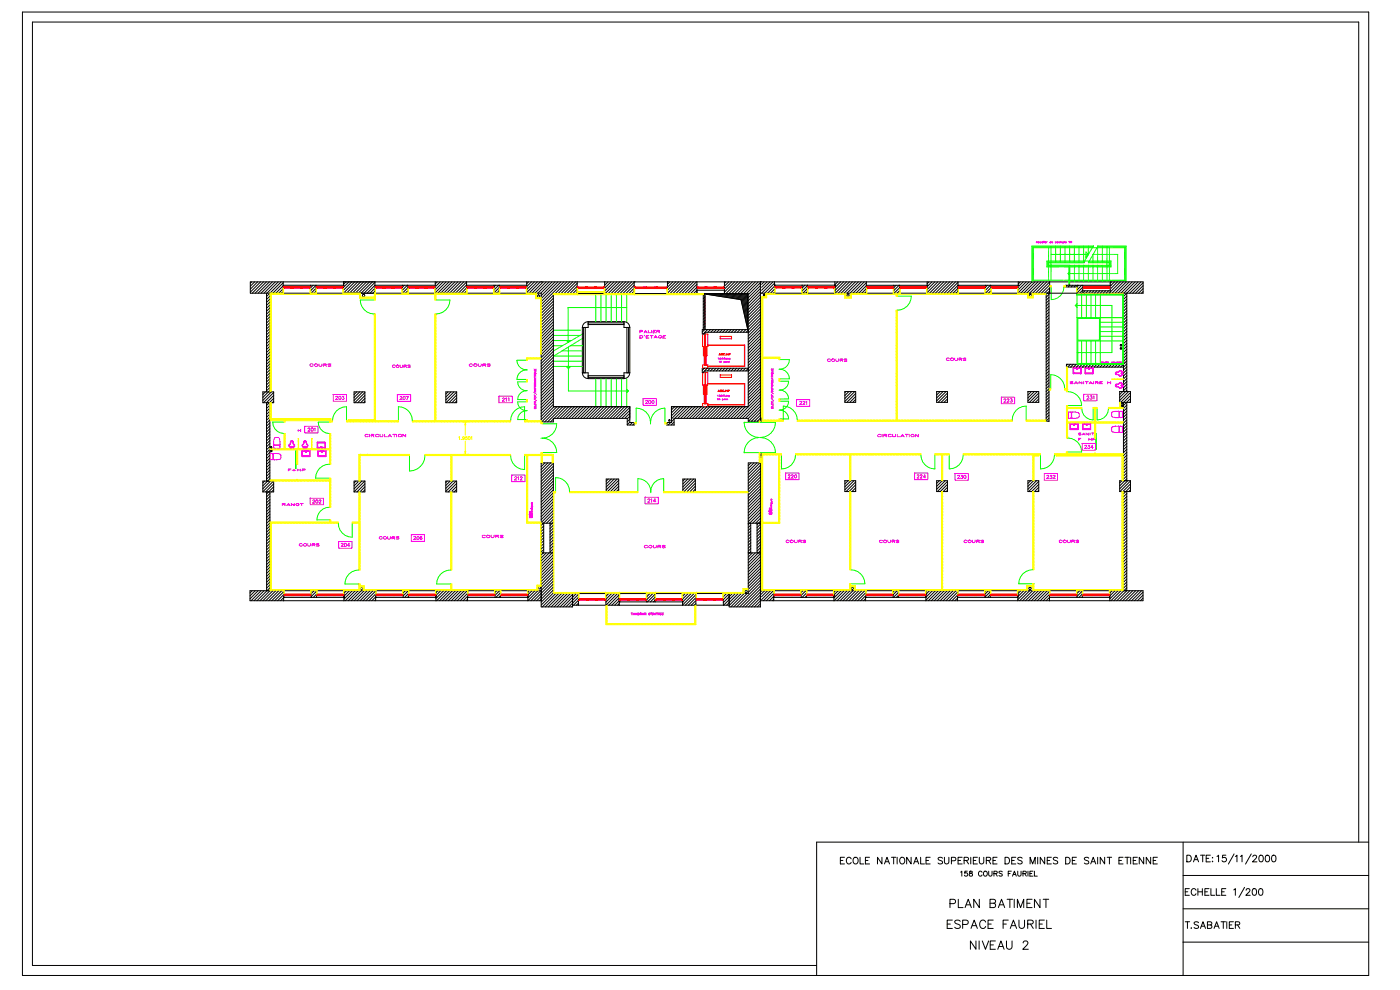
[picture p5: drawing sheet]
<svg xmlns="http://www.w3.org/2000/svg" width="420mm" height="297mm" viewBox="0 0 420 297" stroke-linecap="round" stroke-linejoin="round" font-family="sans-serif">
<g fill="none" stroke="#000" stroke-width=".3">
<path d="M6.7 3.6h403.7v288.7h-403.7zM325.1 78.5v.2M327.9 73.7v.3M75.5 84.5l-.4 .4M76.4 84.5l-1.3 1.3M77.3 84.5l-2.2 2.2M78.1 84.5l-3 3M79 84.5l-3.4 3.4M79.9 84.5l-3.4 3.4M79.9 87.9v29.5M80.8 84.5l-3.4 3.4M80.9 87.9v29.5"/>
<path d="M80.9 88.8l-1 1M80.9 89.6l-1 1M80.9 90.5l-1 1M80.9 91.4l-1 1M80.9 92.3l-1 1M80.9 93.2l-1 1M80.9 94.1l-1 1M80.9 94.9l-1 1M80.9 95.8l-1 1M80.9 96.7l-1 1M80.9 97.6l-1 1M80.9 98.5l-1 1"/>
<path d="M80.9 99.3l-1 1M81.7 84.5l-3.4 3.4M82.5 84.5l-3.3 3.4M83.4 84.5l-3.5 3.5M84.3 84.5l-4.4 4.4M84.9 85.5h18.1M84.9 84.5v3.4M84.9 84.8l-3.1 3.1M84.9 85.6l-2.2 2.3M84.9 86.5l-1.3 1.4M84.9 87.4l-.4 .5M93.1 85.5v2.4"/>
<path d="M93.9 85.5l-.8 .7M94.7 85.5v2.4M94.7 85.5l-1.6 1.6M94.7 86.4l-1.4 1.5M94.7 87.3l-.5 .6M103 84.5h.1M103 85.5h.1M103 84.5v3.4l3.4-3.4M103.7 84.5l-.7 .7M104.6 84.5l-1.6 1.6M105.5 84.5l-2.5 2.5M107.3 84.5l-3.4 3.4"/>
<path d="M108.2 84.5l-3.4 3.4M109 84.5l-3.4 3.4M109.9 84.5l-3.4 3.4M110.8 84.5l-3.4 3.4M111.7 84.5l-3.4 3.4M112.4 85.5h18.1M112.4 84.5v3.4M112.4 84.6l-3.2 3.3M112.4 85.5l-2.3 2.4M112.4 86.4l-1.5 1.5M112.4 87.3l-.6 .6M120.7 85.5v2.4l1.6-1.6"/>
<path d="M121.3 85.5l-.6 .6M122.2 85.5l-1.5 1.5M122.3 85.5v2.4M122.3 87.1l-.8 .8M130.5 84.5v3.4M131.1 84.5l-.6 .6M132 84.5l-1.5 1.5M132.9 84.5l-2.4 2.3M133.8 84.5l-3.3 3.2M134.6 84.5l-3.3 3.4M135.5 84.5l-3.4 3.4M136.4 84.5l-3.4 3.4"/>
<path d="M136.5 87.9l3.4-3.4v3.4M137.3 84.5l-3.4 3.4M138.2 84.5l-3.4 3.4M139.1 84.5l-3.4 3.4M139.9 85.5h18.1M139.9 85.4l-2.5 2.5M139.9 86.3l-1.6 1.6M139.9 87.2l-.7 .7M148.1 85.5v2.4M148.6 85.5l-.5 .5M149.5 85.5l-1.4 1.4M149.7 85.5v2.4"/>
<path d="M149.7 86.2l-1.6 1.6M149.7 87.1l-.8 .8M158 84.5v3.4M158.5 84.5l-.5 .5M159.4 84.5l-1.4 1.4M160.3 84.5l-2.3 2.3M161.1 84.5l-3.1 3.2M162 84.5l-3.4 3.4M162.3 84.5h.1M162.9 84.5l-3.4 3.4M163.8 84.5l-3.4 3.4M164.7 84.5l-3.4 3.4"/>
<path d="M165.6 84.5l-3.4 3.4M165.9 88h.1M165.9 88h58.5v33.9h-23.1v4.7h-1.4v.8h2.2M165.9 88.5l-3.6 3.7M165.9 89.4l-3.6 3.6M165.9 90.3l-3.6 3.6M165.9 91.2l-3.6 3.6M165.9 92l-3.6 3.7M165.9 93.8l-3.6 3.7M165.9 94.7l-3.6 3.6M165.9 92.9l-3.6 3.7M165.9 95.6l-3.6 3.6"/>
<path d="M165.9 96.5l-3.6 3.6M165.9 97.3l-3.6 3.7M165.9 99.1l-3.6 3.7M165.9 98.2l-3.6 3.7M165.9 100l-3.6 3.6M166.4 84.5l-4.1 4.1M167.3 84.5l-5 5M168.2 84.5l-5.9 5.9M169.1 84.5l-6.8 6.8M170 84.5l-3.5 3.5M170.9 84.5l-3.5 3.5M171.7 84.5l-3.5 3.5"/>
<path d="M172.6 84.5l-3.5 3.5M173.1 84.5v3.5M173.1 84.9l-3.1 3.1M173.1 86.7l-1.3 1.3M173.1 85.8l-2.2 2.2M173.1 87.5l-.5 .5M174.6 98.1v13.6M175 98.1v13.6M175.5 98.1v13.6M176.4 96.4a1.75 1.75 0 0 0-1.8 1.7M176.4 96.4v1.7h-1.8M176.4 96.4h10.7"/>
<path d="M176.4 96.8h10.7M176.4 97.3h10.7M181.3 84.5v3.5M181.4 84.5l-.1 .1M182.3 84.5l-1 1M183.2 84.5l-1.9 1.9M184.1 84.5l-2.8 2.8M185 84.5l-3.5 3.5M185.9 84.5l-3.5 3.5M186.7 84.5l-3.5 3.5M187.1 96.4a1.75 1.75 0 0 1 1.8 1.7M187.1 96.4v1.7h1.8"/>
<path d="M187.6 84.5l-3.5 3.5M188 98.1v13.6M188.5 98.1v13.6M188.5 84.5l-3.5 3.5M188.9 98.1v13.6M189.4 84.5l-3.5 3.5M190.2 88h.1M190.2 84.5h.1M190.2 84.5v3.5M190.2 84.6l-3.4 3.4M190.2 85.5l-2.5 2.5M190.2 86.3l-1.7 1.7"/>
<path d="M190.2 87.2l-.8 .8M200.2 84.5h.1M200.2 84.5v3.5M200.9 84.5l-.7 .7M201.8 84.5l-1.6 1.6M202.6 84.5l-2.4 2.5M203.5 84.5l-3.3 3.3M204.4 84.5l-3.5 3.5M205.3 84.5l-3.5 3.5M206.2 84.5l-3.5 3.5M207.1 84.5l-3.5 3.5M207.9 84.5l-3.5 3.5"/>
<path d="M208.8 84.5l-3.5 3.5M209 84.5v3.5M209 85.2l-2.8 2.8M209 86.1l-1.9 1.9M209 87.8l-.1 .2M210.9 88v10.8M211.4 88v10.8M211.4 97.8l-.5 .5M211.4 94.3l-.5 .5M211.4 89l-.5 .5M211.4 89.9l-.5 .4M211.4 92.5l-.5 .5"/>
<path d="M211.4 95.2l-.5 .4M211.4 98.7l-.8 .8M211.4 88.1l-.5 .5M211.4 90.7l-.5 .5M211.4 91.6l-.5 .5M211.4 93.4l-.5 .5M211.4 96l-.5 .5M211.4 96.9l-.5 .5M211.8 88.2h.1M212.2 98.8l-1.4 1.3M212.2 88.2h-.1M212.6 88.2l-.2 .1"/>
<path d="M212.9 88.2l-.2 .1M213.1 98.8l-.8 .8M213.3 88.2l-.3 .2M213.6 88.2l-.3 .2M213.9 98.8l-.8 .8M214 88.2l-.4 .3M214.3 88.2l-.3 .3M214.7 88.2l-.4 .4M214.8 98.8l-.8 .8M215 88.2l-.4 .4M215.4 88.2l-.5 .5M215.7 98.8l-.8 .8"/>
<path d="M215.7 88.2l-.5 .5M216.1 88.2l-.6 .6M216.4 88.2l-.6 .6M216.6 98.8l-.8 .8M216.8 88.2l-.7 .7M217.1 88.2l-.7 .7M217.2 84.5v3.5M217.2 87h-8.2l-1 1M217.5 98.8l-.8 .8M217.5 88.2l-.8 .7M217.6 84.5l-.4 .4M217.9 88.2l-.9 .8"/>
<path d="M218.2 88.2l-.9 .8M218.4 98.8l-.8 .8M218.5 84.5l-1.3 1.3M218.6 88.2l-1 .9M218.9 88.2l-1 .9M219.2 98.8l-.8 .8M219.3 88.2l-1.1 1M219.4 84.5l-2.2 2.2M219.6 88.2l-1.1 1M220 88.2l-1.2 1.1M220.1 98.8l-.8 .8M220.3 84.5l-3.1 3"/>
<path d="M220.3 88.2l-1.2 1.1M220.7 88.2l-1.2 1.2M221 98.8l-.8 .8M221 88.2l-1.2 1.2M221.2 84.5l-3.5 3.5M221.4 88.2l-1.3 1.3M221.7 88.2l-1.3 1.3M221.9 98.8l-.8 .8M222.1 84.5l-3.5 3.5M222.1 88.2l-1.4 1.4M222.4 88.2l-1.4 1.4M222.8 98.8l-.8 .8"/>
<path d="M222.8 88.2l-1.5 1.5M222.9 84.5l-3.5 3.5M223.1 88.2l-1.5 1.5M223.5 88.2l-1.6 1.6M223.7 98.8l-.8 .8M223.8 84.5l-3.5 3.5M223.9 88.2l-1.7 1.6M224.2 98.4l-.1 .1M224.2 98.1l-.1 .1M224.2 97.7l-.2 .2M224.2 97.4l-.2 .2M224.2 97l-.3 .3"/>
<path d="M224.2 96.7l-.4 .3M224.2 96.3l-.4 .4M224.2 96l-.5 .4M224.2 95.6l-.6 .6M224.2 95.2l-.6 .7M224.2 94.9l-.7 .7M224.2 94.5l-.8 .8M224.2 94.2l-.8 .8M224.2 93.8l-.9 .9M224.2 93.5l-1 .9M224.2 93.1l-1 1M224.2 92.8l-1.1 1.1"/>
<path d="M224.2 92.4l-1.2 1.2M224.2 92.1l-1.2 1.2M224.2 91.7l-1.3 1.3M224.2 91.4l-1.4 1.3M224.2 91l-1.4 1.4M224.2 90.7l-1.5 1.4M224.2 90.3l-1.6 1.5M224.2 90l-1.6 1.5M224.2 89.6l-1.7 1.7M224.2 89.2l-1.8 1.8M224.2 88.9l-1.8 1.8M224.2 88.5l-1.9 1.9"/>
<path d="M224.2 88.2l-1.9 1.9M224.2 88.2h-12.6l10.6 1.6M224.2 88.2v10.4l-2-8.8M224.4 98.8h-13.8v1.3h.8v-.5h13M224.7 84.5l-3.5 3.5M225.6 84.5l-3.5 3.5M226.5 84.5l-3.5 3.5M227.4 84.5l-3.5 3.5M228 87.9h114.8v-3.4h-267.7v3.4h87.2v38.5h3.6v-1h22.2v2h2.1v-.8h-1.3v-4.7h-23v-33.9M228 84.5v41.7M228 93.5l-3.6 3.7M228 91.8l-3.6 3.6"/>
<path d="M228 90l-3.6 3.6M228 88.2l-3.6 3.7M228 86.5l-3.6 3.6M228 84.7l-3.6 3.6M228 85.6l-3.6 3.6M228 87.3l-3.6 3.7M228 89.1l-3.6 3.7M228 90.9l-3.6 3.6M228 92.6l-3.6 3.7M228 94.4l-3.6 3.7M228 95.3l-4.3 4.3M228 96.2l-3.6 3.6"/>
<path d="M228 97.1l-3.6 3.6M228 97.9l-3.6 3.7M228 98.8l-3.6 3.7M228 99.7l-3.6 3.7M229.1 84.5l-.7 .7M230 84.5l-1.6 1.6M230.9 84.5l-2.5 2.5M231.8 84.5l-3.4 3.4M232.3 85.5h18M232.3 84.5v3.4M232.3 87.5l-.4 .4M232.3 85.8l-2.2 2.1"/>
<path d="M232.3 84.9l-3 3M232.3 86.6l-1.3 1.3M232.3 85.5h.1M240.5 85.5v2.4M241.4 85.5l-.9 .8M242.1 85.5v2.4M242.1 85.6l-1.6 1.6M242.1 86.5l-1.4 1.4M242.1 87.4l-.5 .5M250.3 87.9h.1M250.3 85.5h.1M250.3 84.5v3.4"/>
<path d="M251.2 84.5l-.9 .8M252.1 84.5l-1.8 1.7M253 84.5l-2.7 2.6M253.8 84.5l-3.3 3.4M254.7 84.5l-3.4 3.4M255.6 84.5l-3.4 3.4M256.5 84.5l-3.4 3.4M257.4 84.5l-3.4 3.4M258.3 84.5l-3.4 3.4M259.1 84.5l-3.4 3.4M259.8 85.5h18.2M259.8 84.5v3.4"/>
<path d="M259.8 84.7l-3.2 3.2M259.8 85.6l-2.3 2.3M259.8 86.5l-1.4 1.4M259.8 87.4l-.5 .5M268 85.5v2.4M268.7 85.5l-.7 .7M269.6 85.5l-1.6 1.6M269.8 85.5v2.4M269.8 86.2l-1.7 1.7M269.8 87.1l-.8 .8M278 85.5h.1M278 84.5v3.4"/>
<path d="M278.6 84.5l-.6 .5M279.5 84.5l-1.5 1.4M280.3 84.5l-2.3 2.3M281.2 84.5l-3.2 3.2M282.1 84.5l-3.4 3.4M283 84.5l-3.4 3.4M283.9 84.5l-3.4 3.4M284.8 84.5l-3.4 3.4M285.6 84.5l-3.4 3.4M286.5 84.5l-3.4 3.4M287.3 85.5h.1M287.3 85.5h18"/>
<path d="M287.3 84.5v3.4M287.3 84.6l-3.3 3.3M287.3 85.5l-2.4 2.4M287.3 86.4l-1.5 1.5M287.3 87.3l-.6 .6M295.5 85.5v2.4l1.6-1.6M296.1 85.5l-.6 .6M297 85.5l-1.5 1.5M297.1 85.5v2.4M297.1 87.1l-.7 .8M305.3 85.5h.1M305.3 84.5v3.4"/>
<path d="M305.9 84.5l-.6 .6M306.8 84.5l-1.5 1.5M307.7 84.5l-2.4 2.3M308.6 84.5l-3.3 3.2M309.5 84.5l-3.4 3.4M310.4 84.5l-3.4 3.4M311.2 84.5l-3.4 3.4M311.4 87.9l3.4-3.4v3.4M312.1 84.5l-3.4 3.4M313 84.5l-3.4 3.4M313.7 87.9v38.3h.9v-38.3M313.9 84.5l-3.4 3.4"/>
<path d="M314.6 89.1l-.9 .9M314.6 90l-.9 .8M314.6 91.8l-.9 .8M314.6 92.6l-.9 .9M314.6 94.4l-.9 .9M314.6 95.3l-.9 .8M314.6 97.1l-.9 .8M314.6 88.2l-.9 .9M314.6 90.9l-.9 .8M314.6 93.5l-.9 .9M314.6 96.2l-.9 .8M314.6 97.9l-.9 .9"/>
<path d="M314.6 98.8l-.9 .9M314.6 99.7l-.9 .9M314.8 86.3l-1.7 1.6M314.8 87.1l-1.1 1.1M314.8 85.4l-2.5 2.5M319.9 85.5l-.4 .4M320.5 85.2h.2M320.8 85.5l-.5 .5M321.7 85.5l-.5 .5M322.6 85.5l-.5 .5M323 85.5v2.4M323.5 85.5l-.5 .5"/>
<path d="M324.4 85.5l-1.4 1.4M324.7 85.5v2.4M324.7 87.1h8.2M324.7 86.9l-1 1M324.7 86.1l-1.7 1.6M325.3 87.1l-.7 .8M326.2 87.1l-.7 .8M327.1 87.1l-.7 .8M328 87.1l-.7 .8M328.9 87.1l-.7 .8M329.8 87.1l-.8 .8M330.6 87.1l-.7 .8"/>
<path d="M331.5 87.1l-.7 .8M332.4 87.1l-.7 .8M332.9 85.5h.1M332.9 85.5h-13.4v.5h3.5M332.9 84.5v3.4M333.3 84.5l-.4 .4M334.2 84.5l-1.3 1.3M335.1 84.5l-2.2 2.1M336 84.5l-3.4 3.4M336.8 84.5l-3.3 3.4M336.9 87.9v29.4M337.7 84.5l-3.4 3.4"/>
<path d="M337.9 87.9v29.4M337.9 89.6l-1 1M337.9 90.5l-1 1M337.9 92.3l-1 1M337.9 93.2l-1 1M337.9 94l-1 1M337.9 94.9l-1 1M337.9 95.8l-1 1M337.9 96.7l-1 1M337.9 97.6l-1 1M337.9 98.5l-1 1M337.9 99.3l-1 1"/>
<path d="M337.9 88.7l-1 1M337.9 91.4l-1 1M338.6 84.5l-3.4 3.4M339.5 84.5l-3.4 3.4M340.4 84.5l-3.5 3.5M341.3 84.5l-4.4 4.4M342.1 84.5l-3.3 3.4M342.8 84.7l-3.2 3.2M342.8 85.6l-2.3 2.3M342.8 87.4l-.5 .5M342.8 86.5l-1.4 1.4M78.8 117.4h3.3v3.3h-3.3z"/>
<path d="M79.6 117.4l-.8 .8M80.9 100.2l-1 1M80.9 101.1l-1 1M80.9 102l-1 1M80.9 102.9l-1 1M80.9 103.8l-1 1M80.9 104.6l-1 1M80.9 105.5l-1 1M80.9 106.4l-1 1M80.9 107.3l-1 1M80.9 108.2l-1 1M80.9 109.1l-1 1"/>
<path d="M80.9 109.9l-1 1M80.9 110.8l-1 1M80.9 111.7l-1 1M80.9 112.6l-1 1M80.9 113.5l-1 1M80.9 114.4l-1 1M80.9 115.2l-1 1M80.9 116.1l-1 1M80.9 117l-2.1 2.1M81.4 117.4l-2.6 2.6M82.1 118.5l-2.2 2.2v23.5M82.1 117.6l-3.1 3.1"/>
<path d="M82.1 119.4l-2.2 2.1M106.2 117.4h3.2v3.3h-3.2zM107 117.4l-.8 .9M107.9 117.4l-1.7 1.7M108.8 117.4l-2.6 2.6M109.4 117.7l-3 3M109.4 118.5l-2.1 2.2M109.4 119.4l-1.2 1.3M133.7 117.4h3.2v3.3h-3.2zM134.4 117.4l-.7 .7M135.2 117.4l-1.5 1.6M136.1 117.4l-2.4 2.5"/>
<path d="M136.9 117.5l-3.1 3.2M136.9 118.4l-2.3 2.3M136.9 119.3l-1.4 1.4M165.9 100.9l-3.6 3.6M165.9 101.8l-3.6 3.6M165.9 102.6l-3.6 3.7M165.9 103.5l-3.6 3.7M165.9 105.3l-3.6 3.6M165.9 104.4l-3.6 3.6M165.9 106.2l-3.6 3.6M165.9 107.1l-3.6 3.6M165.9 107.9l-3.6 3.7"/>
<path d="M165.9 108.8l-3.6 3.7M165.9 109.7l-3.6 3.6M165.9 110.6l-3.6 3.6M165.9 111.5l-3.6 3.6M165.9 112.3l-3.6 3.7M165.9 113.2l-3.6 3.7M165.9 114.1l-3.6 3.7M165.9 115l-3.6 3.6M165.9 115.9l-3.6 3.6M165.9 116.8l-3.6 3.6M165.9 117.6l-3.6 3.7M165.9 118.5l-3.6 3.7"/>
<path d="M165.9 119.4l-3.6 3.7M174.6 111.7a1.75 1.75 0 0 0 1.8 1.8M174.6 111.7h1.8v1.8M176.4 113.5h10.7M176.4 113.1h10.7M176.4 112.6h10.7M188.9 111.7a1.75 1.75 0 0 1-1.8 1.8M188.9 111.7h-1.8v1.8M211.2 110.4l-.6 .6M212.1 110.4l-1.3 1.3M213 110.4l-.8 .8M213.8 110.4l-.8 .8"/>
<path d="M214.7 110.4l-.8 .8M215.6 110.4l-.8 .8M216.5 110.4l-.8 .8M217.4 110.4l-.8 .8M218.2 110.4l-.7 .8M219.1 110.4l-.8 .8M220 110.4l-.8 .8M220.9 110.4l-.8 .8M221.8 110.4l-.8 .8M222.7 110.4l-.8 .8M223.5 110.4l-.8 .8M224.4 110.4h-13.8v1.3h.8v-.5h13"/>
<path d="M228 100.6l-3.6 3.6M228 101.5l-3.6 3.6M228 102.4l-3.6 3.6M228 103.2l-3.6 3.7M228 104.1l-3.6 3.7M228 105l-3.6 3.7M228 105.9l-3.6 3.6M228 106.8l-4.4 4.4M228 108.5l-3.6 3.7M228 109.4l-3.6 3.7M228 107.7l-3.6 3.6M228 110.3l-3.6 3.7"/>
<path d="M228 111.2l-3.6 3.6M228 112.1l-3.6 3.6M228 113l-3.6 3.6M228 113.8l-3.6 3.7M228 114.7l-3.6 3.7M228 115.6l-3.6 3.6M228 116.5l-3.6 3.6M228 117.4l-3.6 3.6M228 118.3l-7.1 7.1M228 119.1l-6.2 6.3M253.3 117.3h3.3v3.3h-3.3zM253.7 117.3l-.4 .4"/>
<path d="M254.5 117.3l-1.2 1.2M255.4 117.3l-2.1 2.1M256.3 117.3l-3 3M256.6 117.9l-2.7 2.7M256.6 118.8l-1.8 1.8M256.6 119.7l-.9 .9M280.9 117.3h3.2v3.3h-3.2zM281 117.3l-.1 .2M281.9 117.3l-1 1.1M282.8 117.3l-1.9 2M283.7 117.3l-2.8 2.9M284.1 117.8l-2.8 2.8"/>
<path d="M284.1 119.6l-1 1M284.1 118.7l-1.9 1.9M308.2 117.3h3.3v3.3h-3.3zM308.4 117.3l-.2 .2M309.3 117.3l-1.1 1.1M310.2 117.3l-2 2M311 117.3l-2.8 2.9M311.5 117.8l-2.8 2.8M311.5 118.7l-1.9 1.9M311.5 119.6l-1.1 1M314.6 103.2l-.9 .9M314.6 105l-.9 .9"/>
<path d="M314.6 113l-.9 .8M314.6 113.8l-.9 .9M314.6 114.7l-.9 .9M314.6 115.6l-.9 .8M314.6 116.5l-.9 .8M314.6 117.4l-.9 .8M314.6 118.2l-.9 .9M314.6 119.1l-.9 .9M314.6 100.6l-.9 .8M314.6 101.5l-.9 .8M314.6 102.4l-.9 .8M314.6 104.1l-.9 .9"/>
<path d="M314.6 105.9l-.9 .8M314.6 106.8l-.9 .8M314.6 107.7l-.9 .8M314.6 108.5l-.9 .9M314.6 109.4l-.9 .9M314.6 110.3l-.9 .8M314.6 111.2l-.9 .8M314.6 112.1l-.9 .8M320.1 109.2l-.3 .3M321 109.2l-.9 .8M321.9 109.2l-.9 .8M322.7 109.2l-.8 .8"/>
<path d="M323.6 109.2l-.8 .8M324.5 109.2l-.8 .8M325.4 109.2l-.9 .8M326.3 109.2l-.9 .8M327.2 109.2l-.9 .8M328 109.2l-.8 .8M328.9 109.2l-.8 .8M329.8 109.2l-.8 .8M330.7 109.2l-.9 .8M331.6 109.2l-.9 .8M332.5 109.2l-.9 .8M333.3 109.2l-.8 .8"/>
<path d="M334.2 109.2l-.8 .8M335.1 109.2l-.8 .8M335.7 117.3h3.3v3.3h-3.3zM335.8 117.3l-.1 .1M336 109.2l-.9 .8M336.7 117.3l-1 .9M337.9 109.1l-1 .9h-17.1v-.8h17.1M337.9 100.2l-1 1M337.9 101.1l-1 1M337.9 107.3l-1 1M337.9 109.9l-1 1M337.9 102l-1 1"/>
<path d="M337.9 102.9l-1 1M337.9 104.6l-1 1M337.9 108.2l-1.9 1.8M337.9 103.8l-1 1M337.9 105.5l-1 1M337.9 106.4l-1 1M337.9 110.8l-1 1M337.9 111.7l-1 1M337.9 112.6l-1 1M337.9 113.5l-1 1M337.9 114.3l-1 1M337.9 115.2l-1 1"/>
<path d="M337.9 116.1l-1 1M337.9 117l-2.2 2.1M338.4 117.3l-2.7 2.7M339 118.5l-2.1 2.1v23.5M339 117.6l-2.9 3M339 119.4l-2.1 2.1M80.9 120.7v23.5M80.9 121.4l-1 1M80.9 122.3l-1 1M80.9 123.2l-1 1M80.9 124.1l-1 1M80.9 125l-1 1"/>
<path d="M80.9 125.8l-1 1M80.9 126.7l-1 1M80.9 127.6l-1 1M80.9 128.5l-1 1M80.9 129.4l-1 1M80.9 130.3l-1 1M80.9 131.1l-1 1M80.9 132l-1 1M80.9 132.9l-1 1M80.9 133.8l-1 1M80.9 134.7l-1 1M80.9 135.6l-1 .9"/>
<path d="M80.9 136.4l-1 1M80.9 137.3l-1 1M80.9 138.2l-1 1M80.9 139.1l-1 1M80.9 140l-1 1M82.1 120.3l-.4 .4M109.4 120.3l-.4 .4M136.9 120.2l-.5 .5M162.5 138.7l-.2 .3M163.4 138.7l-1.1 1.1M164.3 138.7l-2 2M165.2 138.7l-2.9 2.9"/>
<path d="M165.9 120.3l-3.6 3.6M165.9 121.2l-3.6 3.6M165.9 125.6l-.8 .8M165.9 138.8l-3.6 3.7M165.9 139.7l-3.6 3.7M166.1 121.9l-3.8 3.8M167 121.9l-4.6 4.5M167.9 121.9l-4.6 4.5M168.8 121.9l-4.6 4.5M169.6 121.9l-3.5 3.5M170.5 121.9l-3.5 3.5M171.4 121.9l-3.5 3.5"/>
<path d="M172.3 121.9l-3.5 3.5M173.2 121.9l-3.5 3.5M174.1 121.9l-3.5 3.5M174.9 121.9l-3.5 3.5M175.8 121.9l-3.5 3.5M176.7 121.9l-3.5 3.5M177.6 121.9l-3.5 3.5M178.5 121.9l-3.5 3.5M179.4 121.9l-3.5 3.5M180.2 121.9l-3.5 3.5M181.1 121.9l-3.5 3.5M182 121.9l-3.5 3.5"/>
<path d="M182.9 121.9l-3.5 3.5M183.8 121.9l-3.5 3.5M184.7 121.9l-3.5 3.5M185.5 121.9l-3.5 3.5M186.4 121.9l-3.5 3.5M187.3 121.9l-3.5 3.5M188.2 121.9l-3.5 3.5M188.9 123.9l-1.6 1.5M188.9 122.1l-3.3 3.3M188.9 123l-2.4 2.4M188.9 124.7l-.8 .8M188.9 126.5l-.8 .8"/>
<path d="M188.9 125.6l-.8 .8M189.6 126.6l-.7 .8M190.2 126.9l-.4 .5M200.2 126.6l-.3 .3M201.1 126.6l-.7 .8M201.4 121.9l-.1 .1M201.5 125.4l-.2 .1M202.1 125.6l-.8 .8M202.1 126.5l-.9 .9M202.1 127.4h.1M202.3 121.9l-1 1M203.2 121.9l-1.9 1.8"/>
<path d="M204.1 121.9l-2.8 2.7M205 121.9l-3.5 3.5M205.8 121.9l-3.5 3.5M206.7 121.9l-3.5 3.5M207.6 121.9l-3.5 3.5M208.5 121.9l-3.5 3.5M209.4 121.9l-3.5 3.5M210.3 121.9l-3.5 3.5M211.1 121.9l-3.5 3.5M212 121.9l-3.5 3.5M212.9 121.9l-3.5 3.5M213.8 121.9l-3.5 3.5"/>
<path d="M214.7 121.9l-3.5 3.5M215.6 121.9l-3.5 3.5M216.4 121.9l-3.5 3.5M217.3 121.9l-3.5 3.5M218.2 121.9l-3.5 3.5M219.1 121.9l-3.5 3.5M220 121.9l-3.5 3.5M220.9 121.9l-3.5 3.5M221.7 121.9l-3.5 3.5M222.6 121.9l-3.5 3.5M223.5 121.9l-3.5 3.5M224.4 125.4h-22.3v2"/>
<path d="M224.4 125.4v.8h3.6M225.2 138.7l-.8 .9M226.1 138.7l-1.7 1.7M227 138.7l-2.6 2.6M227.1 126.2l.9-.9v.9M227.9 138.7l-3.5 3.5M228 125.9h.4M228 120l-5.3 5.4M228 120.9l-4.5 4.5M228 121.8l-3.6 3.6M228 122.7l-3.5 3.5M228 123.5l-2.7 2.7"/>
<path d="M228 124.4l-1.8 1.8M228 139.4l-3.6 3.7M228.1 136v.9M228.1 125.3v.9M228.2 136v.9M228.2 125.3v.9M228.3 136l.1 .9h-.4M228.3 125.3v.9M228.4 136.8h-.4M228.4 136.7h-.4M228.4 136.6h-.4M228.4 136.5h-.4"/>
<path d="M228.4 136.4h-.4M228.4 136.3h-.4M228.4 136.2h-.4M228.4 136.1h-.4M228.4 126.2h-.4M228.4 126.1h-.4M228.4 126h-.4M228.4 125.8h-.4M228.4 125.7h-.4M228.4 125.6h-.4M228.4 125.5h-.4M228.4 125.4h-.4"/>
<path d="M284.1 120.4l-.1 .2M311.5 120.4l-.2 .2M314.6 120l-.9 .9M314.6 120.9l-.9 .8M314.6 121.8l-.9 .8M314.6 122.7l-.9 .8M314.6 123.5l-.9 .9M314.6 124.4l-.9 .9M314.6 125.3l-.9 .9M314.6 126.2h-.1M337.9 120.6v23.5M337.9 121.4l-1 1"/>
<path d="M337.9 122.3l-1 1M337.9 123.2l-1 1M337.9 124.9l-1 1M337.9 125.8l-1 1M337.9 124.1l-1 1M337.9 127.6l-1 1M337.9 128.5l-1 1M337.9 126.7l-1 1M337.9 129.4l-1 1M337.9 130.2l-1 1M337.9 131.1l-1 1M337.9 132l-1 1"/>
<path d="M337.9 132.9l-1 1M337.9 133.8l-1 1M337.9 135.5l-1 1M337.9 134.7l-1 1M337.9 136.4l-1 1M337.9 137.3l-1 1M337.9 138.2l-1 1M337.9 139.1l-1 1M337.9 140l-1 1M339 120.3l-.3 .3M78.8 144.2h3.3v3.2h-3.3zM79.4 144.2l-.6 .5"/>
<path d="M79.9 147.4v29.6M80.9 140.9l-1 .9M80.9 141.7l-1 1M80.9 142.6l-1 1M80.9 143.5l-2.1 2.1M80.9 147.4v29.6l-3 3M80.9 147.9l-1 1M80.9 148.8l-1 1M80.9 149.7l-1 1M80.9 150.5l-1 1M80.9 151.4l-1 1M80.9 152.3l-1 1"/>
<path d="M80.9 153.2l-1 1M80.9 154.1l-1 1M80.9 155l-1 1M80.9 155.8l-1 1M80.9 156.7l-1 1M80.9 157.6l-1 1M80.9 158.5l-1 1M80.9 159.4l-1 1M81.1 144.2l-2.3 2.3M82 144.2l-3.2 3.2M82.1 145l-2.5 2.4M82.1 145.9l-2.2 2.1"/>
<path d="M82.1 146.8l-.7 .6M106.2 144.2h3.2v3.2h-3.2zM106.7 144.2l-.5 .5M107.6 144.2l-1.4 1.4M108.5 144.2l-2.3 2.3M109.4 144.2l-3.2 3.2M109.4 145l-2.4 2.4M109.4 145.9l-1.5 1.5M109.4 146.8l-.6 .6M133.7 144.2h3.2v3.2h-3.2zM134.1 144.2l-.4 .4M135 144.2l-1.3 1.3"/>
<path d="M135.9 144.2l-2.2 2.2M136.8 144.2l-3.1 3M136.9 144.9l-2.5 2.5M136.9 145.8l-1.6 1.6M136.9 146.6l-.7 .8M162.3 156.8h3.6M163 156.8v8.9M163 157.6l-.7 .8M163 158.5l-.7 .8M163 159.4l-.7 .7M164.9 156.8v8.9M165.9 155.6l-1.2 1.2"/>
<path d="M165.9 152.1l-3.6 3.6M165.9 150.3l-3.6 3.7M165.9 146.8l-3.6 3.6M165.9 145l-3.6 3.7M165.9 141.5l-3.6 3.6M165.9 140.6l-3.6 3.7M165.9 142.4l-3.6 3.6M165.9 143.3l-3.6 3.6M165.9 144.1l-3.6 3.7M165.9 145.9l-3.6 3.6M165.9 147.7l-3.6 3.6M165.9 148.6l-3.6 3.6"/>
<path d="M165.9 149.4l-3.6 3.7M165.9 151.2l-3.6 3.6M165.9 153l-3.6 3.6M165.9 153.8l-3.6 3.7M165.9 154.7l-2 2.1M165.9 156.5l-1 1M165.9 157.4l-1 1M165.9 159.1l-1 1M165.9 158.3l-1 1M181.8 143.6h3.7v3.7h-3.7zM182.4 143.6l-.6 .6M183.3 143.6l-1.5 1.5"/>
<path d="M184.2 143.6l-2.4 2.3M185 143.6l-3.2 3.2M185.5 144l-3.3 3.3M185.5 144.8l-2.4 2.5M185.5 145.7l-1.6 1.6M185.5 146.6l-.7 .7M204.8 143.6h3.7v3.7h-3.7zM205.4 143.6l-.6 .6M206.2 143.6l-1.4 1.4M207.1 143.6l-2.3 2.3M208 143.6l-3.2 3.2M208.5 143.9l-3.4 3.4"/>
<path d="M208.5 144.8l-2.5 2.5M208.5 145.7l-1.6 1.6M208.5 146.6l-.7 .7M224.4 156.8h3.6M225.1 156.8v8.9M225.1 157.4l-.7 .7M225.1 158.2l-.7 .8M225.1 159.1l-.7 .8M227 156.8v8.9M228 140.3l-3.6 3.7M228 141.2l-3.6 3.7M228 142.1l-3.6 3.6"/>
<path d="M228 143l-3.6 3.6M228 143.9l-3.6 3.6M228 144.7l-3.6 3.7M228 145.6l-3.6 3.7M228 146.5l-3.6 3.7M228 147.4l-3.6 3.6M228 148.3l-3.6 3.6M228 149.2l-3.6 3.6M228 150l-3.6 3.7M228 150.9l-3.6 3.7M228 151.8l-3.6 3.7M228 152.7l-3.6 3.6"/>
<path d="M228 153.6l-3.6 3.6M228 154.5l-2.3 2.3M228 155.3l-1.4 1.5M228 156.2l-1 1M228 157.1l-1 1M228 158l-1 1M228 158.9l-1 1M228 159.8l-1 1M253.3 144.1h3.3v3.2h-3.3zM253.4 144.1h-.1M254.3 144.1l-1 .9M255.2 144.1l-1.9 1.8"/>
<path d="M256.1 144.1l-2.8 2.7M256.6 144.4l-2.9 2.9M256.6 145.3l-2 2M256.6 146.2l-1.1 1.1M256.6 147.1l-.2 .2M280.9 144.1h3.2v3.2h-3.2zM281.7 144.1l-.8 .8M282.6 144.1l-1.7 1.7M283.4 144.1l-2.5 2.5M284.1 144.3l-3 3M284.1 145.2l-2.1 2.1M284.1 146l-1.3 1.3"/>
<path d="M284.1 146.9l-.4 .4M308.2 144.1h3.3v3.2h-3.3zM309 144.1l-.8 .8M309.9 144.1l-1.7 1.7M310.8 144.1l-2.6 2.5M311.5 144.3l-3 3M311.5 145.2l-2.2 2.1M311.5 146l-1.3 1.3M311.5 146.9l-.4 .4M335.7 144.1h3.3v3.2h-3.3zM336.4 144.1l-.7 .6M336.9 147.3v29.7"/>
<path d="M337.9 147.3v29.7l-3 3M337.9 140.8l-1 1M337.9 141.7l-1 1M337.9 142.6l-1 1M337.9 143.5l-2.2 2.1M337.9 147.9l-1 1M337.9 148.8l-1 1M337.9 149.7l-1 1M337.9 150.6l-1 .9M337.9 151.4l-1 1M337.9 152.3l-1 1M337.9 153.2l-1 1"/>
<path d="M337.9 154.1l-1 1M337.9 155l-1 1M337.9 155.9l-1 .9M337.9 156.7l-1 1M337.9 157.6l-1 1M337.9 158.5l-1 1M337.9 159.4l-1 1M338.2 144.1l-2.5 2.4M339 144.1l-3.2 3.2M339 145l-2.3 2.3M339 145.9l-2.1 2.1M339 146.8l-.5 .5"/>
<path d="M75.6 177l-.6 .7M76.5 177l-1.5 1.6M77.4 177l-2.4 2.5M78.3 177l-3 3M79.2 177l-3 3M80.9 160.3l-1 1M80.9 161.1l-1 1M80.9 162l-1 1M80.9 162.9l-1 1M80.9 163.8l-1 1M80.9 164.7l-1 1M80.9 165.6l-1 .9"/>
<path d="M80.9 166.4l-1 1M80.9 167.3l-1 1M80.9 168.2l-1 1M80.9 169.1l-1 1M80.9 170l-1 1M80.9 170.9l-1 .9M80.9 172.6l-1 1M80.9 171.7l-1 1M80.9 173.5l-1 1M80.9 174.4l-1 1M80.9 175.3l-1 1M80.9 176.1l-3.8 3.9"/>
<path d="M81.8 177l-3 3M82.7 177l-3 3M83.6 177l-3 3M84.5 177l-3 3M85.1 179h.1M85.1 177h.1M85.1 179h18M85.1 177l-.1 3M85.1 177.3l-2.7 2.7M85.1 178.2l-1.9 1.8M85.1 179.1l-1 .9M93.3 177v2"/>
<path d="M94.2 177l-.9 .9M94.9 177v2M94.9 177.2l-1.6 1.6M94.9 178.1l-.9 .9M94.9 179h-.1M103.1 179h.1M103.1 177h.1M103.1 177v3M103.9 177l-.8 .8M104.8 177l-1.7 1.7M105.7 177l-2.6 2.5M106.5 177l-2.9 3"/>
<path d="M107.4 177l-3 3M108.3 177l-3 3M109.2 177l-3 3M110.1 177l-3 3M111 177l-3 3M111.8 177l-3 3M112.6 179h.1M112.6 177h.1M112.6 177v3M112.6 179h18.1M112.6 177.1l-2.9 2.9M112.6 178l-2 2"/>
<path d="M112.6 178.9l-1.1 1.1M112.6 179.8l-.2 .2M120.9 177v2M121.6 177l-.7 .7M122.4 177l-1.5 1.6M122.5 177v2M122.5 177.9l-1.2 1.1M122.5 178.8l-.3 .2M130.7 179h.1M130.7 177h.1M130.7 177v3M131.3 177l-.6 .6"/>
<path d="M132.2 177l-1.5 1.5M133 177l-2.3 2.4M133.9 177l-3 3M134.8 177l-3 3M135.7 177l-3 3M136.6 177l-3 3M137.5 177l-3 3M138.3 177l-3 3M139.2 177l-3 3M140.1 177l-3 3M140.2 179h.1M140.2 177h.1"/>
<path d="M140.2 179h18.1M140.2 177v3M140.2 177.8l-2.2 2.2M140.2 178.7l-1.3 1.3M140.2 179.6l-.4 .4M148.4 177v2M148.9 177l-.5 .5M149.8 177l-1.4 1.4M150 177v2M150 177.7l-1.3 1.3M150 178.6l-.4 .4M158.3 179h.1"/>
<path d="M158.3 177h.1M158.3 177v3M158.6 177l-.3 .4M159.5 177l-1.2 1.3M160.4 177l-2.1 2.2M161.3 177l-3 3M162.2 177l-3 3M162.3 177.9h.1M162.3 165.7h3.6M162.3 177h-87.3v3h87.3M163 160.3l-.7 .7M163 161.2l-.7 .7"/>
<path d="M163 162l-.7 .8M163 162.9l-.7 .8M163 163.8l-.7 .8M163 164.7l-.7 .7M163 165.6l-.7 .7M163.8 165.7l-1.5 1.5M164.7 165.7l-2.4 2.4M165.9 160l-1 1M165.9 160.9l-1 1M165.9 161.8l-1 1M165.9 162.7l-1 1M165.9 163.6l-1 1"/>
<path d="M165.9 164.4l-1 1M165.9 165.3l-3.6 3.7M165.9 166.2l-3.6 3.7M165.9 167.1l-3.6 3.6M165.9 168l-3.6 3.6M165.9 168.9l-3.6 3.6M165.9 170.6l-3.6 3.7M165.9 171.5l-3.6 3.7M165.9 169.7l-3.6 3.7M165.9 172.4l-3.6 3.6M165.9 173.3l-3.6 3.6M165.9 174.2l-5.8 5.8"/>
<path d="M165.9 175l-5 5M165.9 175.9l-4.1 4.1M165.9 176.8l-3.6 3.7M165.9 177.7l-3.6 3.6M166.6 177.9l-4 4M167.5 177.9l-4 4M168.4 177.9l-4 4M169.3 177.9l-4 4M170.2 177.9l-4 4M171 177.9l-4 4M171.7 177.9v4h-9.4v-43.2h3.6v39.2h58.5v-39.2h3.6v43.2M171.9 177.9l-4 4"/>
<path d="M172.8 177.9l-4 4M173.4 177.9v3.5M173.4 178.1l-3.7 3.8M173.4 179l-2.8 2.9M173.4 179.9l-1.4 1.5M181.7 177.9v3.5l3.5-3.5M182.5 177.9l-.8 .8M183.4 177.9l-1.7 1.7M184.3 177.9l-2.6 2.6M185.7 177.9h.1M185.7 177.9v3.5M185.7 178.2l-3.1 3.2"/>
<path d="M185.7 179.1l-2.3 2.3M193.9 177.9v2.5M194 177.9l-.1 .1M194.9 177.9l-1 .9M195.8 177.9l-1.9 1.8M196.4 177.9v2.5M196.4 178.1l-2.2 2.3M196.4 179l-1.4 1.4M196.4 179.9l-.5 .5M204.7 177.9h.1M204.7 177.9v3.5l3.4-3.5M205.5 177.9l-.8 .8"/>
<path d="M206.4 177.9l-1.7 1.7M207.2 177.9l-2.5 2.6M208.7 177.9v3.5M208.7 178.2l-3.2 3.2M208.7 179.1l-2.3 2.3M208.7 180l-1.4 1.4M216.9 177.9v3.5M217 177.9h-.1M217.8 177.9l-.9 .9M218.6 177.9v4h9.4M218.7 177.9l-1.8 1.8M219.6 177.9l-2.7 2.7"/>
<path d="M220.5 177.9l-3.5 3.5M221.4 177.9l-3.5 3.5M222.3 177.9l-3.7 3.6M223.1 177.9l-4 4M224 177.9l-4 4M224.4 165.7h3.6M225.1 160l-.7 .8M225.1 160.9l-.7 .7M225.1 162.7l-.7 .7M225.1 163.5l-.7 .8M225.1 161.8l-.7 .7M225.1 164.4l-.7 .8"/>
<path d="M225.1 165.3l-.7 .7M225.6 165.7l-1.2 1.2M226.5 165.7l-2.1 2.1M228 177h114.7v3h-114.7M228 160.6l-1 1M228 161.5l-1 1M228 162.4l-1 1M228 163.3l-1 1M228 164.2l-1 1M228 165.1l-3.6 3.6M228 165.9l-3.6 3.7M228 166.8l-3.6 3.7"/>
<path d="M228 167.7l-3.6 3.6M228 168.6l-3.6 3.6M228 169.5l-3.6 3.6M228 170.3l-3.6 3.7M228 171.2l-3.6 3.7M228 172.1l-3.6 3.7M228 173l-3.6 3.6M228 173.9l-3.6 3.6M228 174.8l-7.1 7.1M228 175.6l-6.2 6.3M228 176.5l-5.3 5.4M228 179.2l-2.7 2.7"/>
<path d="M228.4 177l-4.8 4.9M229.3 177l-4.9 4.9M230.2 177l-1.9 1.9M231 177l-2.6 2.7M231.9 177l-3 3M232 177h.1M232 178.5h.1M232 179h18.1M232 177v3M232 177.8l-2.2 2.2M232 178.7l-1.3 1.3M232 179.6l-.4 .4"/>
<path d="M240.3 177v2M240.8 177l-.5 .5M241.6 177l-1.3 1.4M241.8 177v2M241.8 177.7l-1.3 1.3M241.8 178.6l-.4 .4M250.1 177h.1M250.1 178.5h.1M250.1 177v3M250.5 177l-.4 .4M251.4 177l-1.3 1.3M252.2 177l-2.1 2.2"/>
<path d="M253.1 177l-3 3M254 177l-3 3M254.9 177l-3 3M255.8 177l-3 3M256.7 177l-3 3M257.5 177l-3 3M258.4 177l-3 3M259.3 177l-3 3M259.6 177h.1M259.6 179h.1M259.6 177v3M259.6 177.7l-2.4 2.3"/>
<path d="M259.6 178.5l-1.5 1.5M259.6 179.4l-.6 .6M267.8 177v2M268.1 177l-.3 .4M269 177l-1.2 1.2M269.4 177v2M269.4 177.5l-1.5 1.5M269.4 178.4l-.6 .6M277.6 177h.1M277.6 178h.1M277.6 177v3M277.8 177l-.2 .2"/>
<path d="M278.7 177l-1.1 1.1M279.6 177l-2 2h-18M280.5 177l-2.9 2.9M281.4 177l-3 3M282.3 177l-3 3M283.1 177l-3 3M284 177l-3 3M284.9 177l-3 3M285.8 177l-3 3M286.7 177l-3 3M287.1 177h.1M287.1 178.5h.1"/>
<path d="M287.1 179h18.1M287.1 177v3M287.1 177.5l-2.5 2.5M287.1 178.3l-1.7 1.7M287.1 179.2l-.8 .8M295.4 177v2M295.5 177l-.1 .2M296.4 177l-1 1M297 177v2M297 177.3l-1.6 1.6M297 178.2l-.8 .8M305.2 177h.1"/>
<path d="M305.2 178h.1M305.2 177v3M306.1 177l-.9 .9M307 177l-1.8 1.8M307.9 177l-2.7 2.7M308.8 177l-3 3M309.6 177l-3 3M310.5 177l-3 3M311.4 177l-3 3M312.3 177l-3 3M313.2 177l-3 3M314 177l-2.9 3"/>
<path d="M314.7 177v3M314.7 177.3l-2.8 2.7M314.7 178.1l-1.9 1.9M314.7 179.9l-.1 .1M322.9 177v2M323.8 177l-.9 .8M324.5 177v2M324.5 177.1l-1.6 1.6M324.5 178l-1 1M324.5 178.9l-.1 .1M332.8 179h-18.1l-1 1M332.8 177v3"/>
<path d="M333.5 177l-.7 .7M334.4 177l-1.6 1.6M335.2 177l-2.4 2.5M336.1 177l-3 3M337.9 160.3l-1 1M337.9 161.1l-1 1M337.9 162l-1 1M337.9 162.9l-1 1M337.9 163.8l-1 1M337.9 164.7l-1 1M337.9 165.6l-1 1M337.9 166.4l-1 1"/>
<path d="M337.9 167.3l-1 1M337.9 168.2l-1 1M337.9 169.1l-1 1M337.9 170l-1 1M337.9 170.9l-1 1M337.9 171.7l-1 1M337.9 173.5l-1 1M337.9 172.6l-1 1M337.9 174.4l-1 1M337.9 175.3l-1 1M337.9 176.2l-3.9 3.8M338.8 177l-3 3"/>
<path d="M339.7 177l-3 3M340.5 177l-3 3M341.4 177l-3 3M342.3 177l-3 3M342.7 177.5l-2.5 2.5M342.7 178.4l-1.6 1.6M342.7 179.2l-.7 .8M171.7 181.6l-.2 .3M173.4 180.8l-.6 .6M185.7 180.4h.1M185.7 180.4h19M185.7 180l-1.4 1.4"/>
<path d="M185.7 180.9l-.5 .5M204.7 180.4h.1M208.7 180.9l-.5 .5M218.6 181.4h-46.9M228 180.1l-1.8 1.8M228 180.9l-.9 1M228 181.8v.1M252 257.9h.8M253.2 256.9h-1.2v2h1.2M255.2 257.4a.74 .74 0 0 0-.8-.5 .74 .74 0 0 0-.6 .8v.4a.74 .74 0 0 0 .6 .8 .74 .74 0 0 0 .8-.5M256.2 257a.93 .93 0 0 1 1.2 .9 .93 .93 0 0 1-1.2 .9l-.4-.7 .1-.7zM257.9 256.9v2h1.1"/>
<path d="M259.5 257.9h.8M260.7 256.9h-1.2v2h1.2M264.5 256.9v2l-1.4-2v2M265.2 258.9l.8-2 .7 2M265.5 258.2h1M267.3 256.9h1.3M268 256.9v2M269 256.9v2M270.2 257a.93 .93 0 0 1 1.1 .9 .93 .93 0 0 1-1.1 .9l-.4-.7 .1-.7zM273.2 256.9v2l-1.3-2v2M274 258.9l.7-2 .8 2M274.3 258.2h.9"/>
<path d="M276.1 256.9v2h1.1M277.7 257.9h.7M278.9 256.9h-1.2v2h1.2M282.6 257.2l-.4-.3-.9 .3 .2 .5 .9 .4 .2 .2v.3l-.4 .3-.9-.3M283.2 256.9v1.4l.6 .6 .6-.3 .1-1.7M285.3 258l1.1-.1 .2-.3-.1-.5-1.2-.2v2M287.3 257.9h.8M288.5 256.9h-1.2v2h1.2M289.1 257.9l1.1-.1 .1-.7-1.2-.2v2M289.8 257.9l.6 1M291.1 256.9v2M291.9 257.9h.7"/>
<path d="M293.1 256.9h-1.2v2h1.2M293.7 256.9v1.4l.5 .6 .7-.3 .1-1.7M295.8 257.9l1.1-.1 .1-.7-1.2-.2v2M296.4 257.9l.7 1M297.8 257.9h.7M299 256.9h-1.2v2h1.2M301.4 256.9h.6a1.07 1.07 0 0 1 .7 1 1.07 1.07 0 0 1-.7 1h-.6zM303.4 257.9h.7M304.6 256.9h-1.2v2h1.2M306.5 257.2l-.5-.3-.8 .3 .2 .5 .9 .4 .2 .2v.3l-.5 .3-.8-.3M308.9 258.9v-2l.7 2 .8-2v2M311.2 256.9v2"/>
<path d="M313.3 256.9v2l-1.4-2v2M314 257.9h.8M315.3 256.9h-1.3v2h1.3M317.2 257.2l-.5-.3-.9 .3 .2 .5 1 .4 .2 .2v.3l-.5 .3-.9-.3M319.5 256.9h.7a1.07 1.07 0 0 1 .7 1 1.07 1.07 0 0 1-.7 1h-.7zM321.5 257.9h.8M322.8 256.9h-1.3v2h1.3M326.5 257.2l-.5-.3-.8 .3 .1 .5 1 .4 .2 .2v.3l-.5 .3-.8-.3M327.1 258.9l.7-2 .8 2M327.3 258.2h1M329.1 256.9v2M331.2 256.9v2l-1.3-2v2"/>
<path d="M332 256.9h1.3M332.7 256.9v2M335.5 257.9h.8M336.8 256.9h-1.3v2h1.3M337.3 256.9h1.4M338 256.9v2M339 256.9v2M339.8 257.9h.8M341 256.9h-1.2v2h1.2M342.9 256.9v2l-1.3-2v2M345 256.9v2l-1.3-2v2M345.8 257.9h.8"/>
<path d="M347 256.9h-1.2v2h1.2M354.8 252.4v39.9M355.9 256.3h.7a1.07 1.07 0 0 1 .6 1 1.07 1.07 0 0 1-.6 1h-.7zM357.9 258.3l.7-2 .8 2M358.2 257.6h.9M360 256.3h1.3M360.6 256.3v2M361.7 257.2h.8M362.9 256.3h-1.2v2h1.2M363.5 257h.2zM363.5 258.2h.2zM364.9 256.7l.5-.4v2"/>
<path d="M367.6 256.3h-1l-.1 .8a.71 .71 0 0 1 1.1 0 .71 .71 0 0 1-.1 1.1 .71 .71 0 0 1-1.1-.3M370.1 255.9l-1.8 3M370.4 256.7l.5-.4v2M372 256.7l.4-.4v2M375.2 255.9l-1.7 3M375.7 256.8l.4-.5h.3l.4 .4-.3 .6-.9 1h1.3M377.8 256.4a.65 .65 0 0 1 .9 .3l.1 .4a.86 .86 0 0 1-.7 1.2 1.27 1.27 0 0 1-.3-1.9zM379.7 256.4a.65 .65 0 0 1 .9 .3l.1 .4a.86 .86 0 0 1-.7 1.2 1.27 1.27 0 0 1-.3-1.9zM381.6 256.4a.65 .65 0 0 1 .9 .3l.1 .4a.86 .86 0 0 1-.7 1.2 1.28 1.28 0 0 1-.3-1.9zM407.4 252.4v-245.8h-397.7v282.7h235.2M410.4 252.4h-165.5v39.9M284 276.9h1"/>
<path d="M284.9 270.8h1a.66 .66 0 0 0 .7-.6 .66 .66 0 0 0-.7-.7h-1v2.5M285.6 275.7h-1.6v2.5h1.6M287.4 269.5v2.5h1.4M288 276.1a.94 .94 0 0 0-1-.4 .94 .94 0 0 0-.7 .6l.2 .4 1.2 .5 .3 .7a1.1 1.1 0 0 1-1.7 0M288.1 261.4l.3-.3v1.5M288.7 277.1h1a.66 .66 0 0 0 .7-.7 .66 .66 0 0 0-.7-.7h-1v2.5M289.4 272l.9-2.5 1 2.5M289.7 271.2h1.2M290.1 261.1h-.8v.6a.53 .53 0 0 1 .8 0 .53 .53 0 0 1-.1 .8 .53 .53 0 0 1-.8-.2M290.8 261.1v.5l.8 .5a.5 .5 0 0 1-.5 .5 .5 .5 0 0 1-.5-.5l1-.7-.1-.3zM291.2 278.2l.9-2.5 1 2.5M291.5 277.4h1.2"/>
<path d="M293.7 269.5v2.5l-1.7-2.5v2.5M294.5 261.4a.55 .55 0 0 0-.6-.3 .55 .55 0 0 0-.5 .5v.4a.55 .55 0 0 0 .5 .6 .55 .55 0 0 0 .6-.4M295 261.3l.2-.2a.68 .68 0 0 1 .9 .8 .68 .68 0 0 1-1.1 .5zM295.6 276.3a.92 .92 0 0 0-1.1-.6 .92 .92 0 0 0-.7 1v.6a.92 .92 0 0 0 .7 .9 .92 .92 0 0 0 1.1-.6M296.3 276.9h.9M296.5 261.1v1l.4 .5 .5-.2 .1-1.3M296.9 270.7h1a.66 .66 0 0 1 .7 .6 .66 .66 0 0 1-.7 .7h-1v-2.5h1l.5 .2v.8l-.5 .2M297.8 275.7h-1.5v2.5h1.5M298 261.8l.9-.1 .1-.5-1-.1v1.5M298.5 261.8l.5 .8M299.4 272l.9-2.5 1 2.5M299.7 271.2h1.2"/>
<path d="M300.5 261.3l-.3-.2-.7 .2 .2 .3 .8 .5-.3 .5-.7-.2M300.8 276.9h.9M302 269.5h1.6M302.3 261.8h.6M302.3 275.7h-1.5v2.5M302.8 269.5v2.5M302.9 278.2l1-2.5 .9 2.5M303.3 261.1h-1v1.5M303.3 277.4h1.2M303.6 262.6l.6-1.5 .6 1.5M303.8 262.1h.7M304.1 269.5v2.5"/>
<path d="M305.1 272v-2.5l.9 2.5 1-2.5v2.5M305.2 261.1v1l.4 .5 .5-.2 .1-1.3M305.6 275.7v1.8a.84 .84 0 0 0 .8 .7 .84 .84 0 0 0 .8-.7v-1.8M306.8 261.8l.8-.1 .1-.5-.9-.1v1.5M307.3 261.8l.4 .8M307.9 270.7h1M308.2 276.9l1.4-.1 .2-.3-.1-.5-.5-.3h-1v2.5M308.3 261.1v1.5M308.8 261.8h.6M309 276.9l.8 1.3M309.5 269.5h-1.6v2.5h1.6M309.7 261.1h-.9v1.5h.9"/>
<path d="M310.2 261.1v1.5h.8M310.7 275.7v2.5M311.6 276.9h1M311.9 269.5v2.5l-1.7-2.5v2.5M312.8 269.5h1.7M313.2 275.7h-1.6v2.5h1.6M313.6 269.5v2.5M313.9 275.7v2.5h1.4M354.8 262.4h55.6M354.8 272.4h55.6M355.4 267.3h.8M355.4 276.2h1.3"/>
<path d="M356.1 276.2v2M356.6 266.3h-1.2v2h1.2M357.2 278l.1 .1M358.6 266.8a.74 .74 0 0 0-.8-.5 .74 .74 0 0 0-.6 .8v.4a.74 .74 0 0 0 .6 .8 .74 .74 0 0 0 .8-.5M359.2 267.3h1.3M359.2 266.3v2M359.4 276.5l-.5-.3-.8 .3 .2 .5 .9 .4 .2 .3v.2l-.5 .3-.8-.3M360 278.2l.7-2 .8 2M360.2 277.6h1M360.5 266.3v2M361.3 267.3h.8M362.1 277.2l1.2 .2 .1 .5-.5 .3h-.8v-2l1.2 .2v.6l-.4 .2"/>
<path d="M362.5 266.3h-1.2v2h1.2M363.1 266.3v2h1.1M364.1 278.2l.7-2 .8 2M364.3 277.6h1M364.7 266.3v2h1.2M366.1 276.2h1.4M366.3 267.3h.8M366.8 276.2v2M367.6 266.3h-1.3v2h1.3M367.9 276.2v2M368.6 277.2h.8M369.9 276.2h-1.3v2h1.3"/>
<path d="M370 266.7l.4-.4v2M370.4 277.2l1.2-.1 .1-.7-1.3-.2v2M371.1 277.2l.7 1M373.2 265.9l-1.7 3.1M373.7 266.8l.3-.5 .6 .1 .2 .3-.3 .7-.9 .9h1.3M375.8 266.4a.65 .65 0 0 1 .9 .3l.1 .5a.86 .86 0 0 1-.8 1.1 1.28 1.28 0 0 1-.2-1.9zM377.7 266.4a.65 .65 0 0 1 .9 .3l.1 .5a.86 .86 0 0 1-.8 1.1 1.28 1.28 0 0 1-.2-1.9zM292.7 282v2.5l-1.7-2.5v2.5M293.6 282v2.5M294.6 282l.9 2.5 1-2.5M296.9 283.2h1M298.5 282h-1.6v2.5h1.6"/>
<path d="M299.2 284.5l.9-2.5 1 2.5M299.5 283.7h1.2M301.8 282v1.8a.84 .84 0 0 0 .8 .7 .84 .84 0 0 0 .9-.7v-1.8M306.8 282.6l.5-.6 .8 .2a.78 .78 0 0 1-.2 1.1l-1.2 1.2h1.6M354.8 282.3h55.6"/>
<circle cx="109" cy="88.5" r=".37"/>
<circle cx="161.5" cy="88.7" r=".37"/>
<circle cx="229.1" cy="88.4" r=".25"/>
<circle cx="254.3" cy="88.4" r=".38"/>
<circle cx="309" cy="88.5" r=".38"/>
<circle cx="336.1" cy="104.5" r=".25"/>
<circle cx="336.1" cy="103.5" r=".25"/>
<circle cx="81.3" cy="134.1" r=".25"/>
<circle cx="81.4" cy="135.1" r=".25"/>
<circle cx="200.7" cy="126" r=".25"/>
<circle cx="336.4" cy="121.7" r=".25"/>
<circle cx="336.5" cy="120.9" r=".25"/>
<circle cx="108.4" cy="176.4" r=".37"/>
<circle cx="161.8" cy="176.1" r=".37"/>
<circle cx="223.7" cy="177.3" r=".37"/>
<circle cx="255.6" cy="176.3" r=".38"/>
<circle cx="308.9" cy="176.3" r=".37"/>
</g>
<g fill="none" stroke="#0f0" stroke-width=".3">
<path d="M309.9 74.5v.2M309.9 74.8v.2M309.9 75.1v.1M309.9 75.4v.1M309.9 75.7v.1M309.9 75.9v.2M309.9 76.2v.2M309.9 76.5v.1M309.9 76.8v.1M309.9 77.1v.1M309.9 77.4v.1M309.9 77.6v.2"/>
<path d="M309.9 77.9v.2M309.9 78.2v.1M309.9 78.5v.1M309.9 78.8v.1M309.9 79v.2M309.9 79.3v.2M309.9 79.6v.1M309.9 79.9v.1M310.1 74.2l-.2 .2M310.2 74.2h.2M310.5 74.2h.2M310.8 74.2h.1"/>
<path d="M311.1 74.2h.1M311.4 74.2h.1M311.6 74.2h.2M311.9 74.2h.2M312.2 74.2h.1M312.5 74.2h.1M312.8 74.2h.1M313.1 74.2h.1M313.3 74.2h.2M313.6 74.2h.2M313.9 74.2h.1M313.9 79.9l.1 .1"/>
<path d="M313.9 78.5v.1M313.9 78.8v.1M313.9 79v.2M313.9 79.3v.2M313.9 79.6v.1M314 78.2l-.1 .1M314.2 78.2h.1M314.2 80h.1M314.2 74.2h.1M314.4 74.2v.2M314.4 74.5v.2M314.4 74.8v.2"/>
<path d="M314.4 75.1v.1M314.4 75.4v.1M314.4 75.7v.1M314.4 75.9v.2M314.4 76.2v.2M314.4 76.5v.1M314.4 76.8v.1M314.4 77.1v.1M314.4 77.4v.1M314.4 77.6v.2M314.4 77.9v.2M314.4 78.5v.1"/>
<path d="M314.4 79.6v.1M314.4 79.9v.1M314.4 80h.2M314.5 74.2h.1M314.6 78.2l-.2 .1M314.7 78.2h.2M314.7 80h.2M314.7 74.2h.2M315 78.2h.1M315 74.2h.2M315.2 76.2h11.1M315.2 73.7v6"/>
<path d="M315.2 79.8l-.2 .2M315.3 78.2h.1M315.3 80h.1M315.3 74.2h.1M315.6 78.2h.1M315.6 80h.1M315.6 74.2h.1M315.8 78.2h.2M315.8 80h.2M315.9 74.2h.1M316.1 78.2h.2M316.1 80h.2"/>
<path d="M316.2 74.2h.1M316.4 78.2h.2M316.4 80h.2M316.4 74.2h.2M316.6 73.7v5M316.7 78.2h.1M316.7 80h.1M316.7 74.2h.2M317 78.2h.1M317 80h.1M317 74.2h.1M317.3 78.2h.1"/>
<path d="M317.3 80h.1M317.3 74.2h.1M317.5 78.2h.2M317.5 80h.2M317.6 74.2h.1M317.8 78.2h.2M317.8 80h.2M317.8 74.2h.2M318 73.7v5M318.1 78.2h.1M318.1 80h.1M318.1 74.2h.2"/>
<path d="M318.4 78.2h.1M318.4 80h.1M318.4 74.2h.2M318.7 78.2h.1M318.7 80h.1M318.7 74.2h.1M318.9 78.2h.2M319 80h.1M319 74.2h.1M319.2 78.2h.2M319.2 80h.2M319.3 74.2h.1"/>
<path d="M319.4 73.7v5M319.5 78.2h.2M319.5 80h.2M319.5 74.2h.2M319.8 78.2h.1M319.8 80h.1M319.8 74.2h.2M320.1 78.2h.1M320.1 80h.1M320.1 74.2h.1M320.4 78.2h.1M320.4 80h.1"/>
<path d="M320.4 74.2h.1M320.6 78.2h.2M320.6 80h.2M320.7 74.2h.1M320.7 79.7h.3M320.7 73.7v5M320.9 79.5h.1M320.9 78.2h.2M320.9 80h.2M320.9 74.2h.2M321.1 79.7h.1M321.2 79.5h.1"/>
<path d="M321.2 78.2h.1M321.2 80h.1M321.2 74.2h.2M321.4 79.7h.1M321.5 79.5h.1M321.5 78.2h.1M321.5 80h.1M321.5 74.2h.2M321.7 79.7h.1M321.8 79.5h.1M321.8 78.2h.1M321.8 80h.1"/>
<path d="M321.8 74.2h.1M321.9 79.7h.2M322 79.5h.2M322 78.2h.2M322.1 80h.1M322.1 74.2h.1M322.1 73.7v5M322.1 79.5v.2M322.1 79.8v.1M322.2 79.7h.2M322.3 79.5h.2M322.3 78.2h.2"/>
<path d="M322.3 80h.2M322.4 74.2h.1M322.5 79.7h.1M322.6 79.5h.1M322.6 78.2h.2M322.6 80h.2M322.6 74.2h.2M322.8 79.7h.1M322.9 79.5h.1M322.9 78.2h.1M322.9 80h.1M322.9 74.2h.2"/>
<path d="M323.1 79.7h.1M323.2 79.5h.1M323.2 78.2h.1M323.2 80h.1M323.2 74.2h.1M323.4 79.7h.1M323.4 79.5h.2M323.5 78.2h.1M323.5 80h.1M323.5 74.2h.1M323.5 73.7v5M323.5 79.5v.2"/>
<path d="M323.5 79.8v.1M323.6 79.7h.2M323.7 79.5h.2M323.7 78.2h.2M323.7 80h.2M323.8 74.2h.1M323.9 79.7h.2M324 79.5h.1M324 78.2h.2M324 80h.2M324 74.2h.2M324.2 79.7h.1"/>
<path d="M324.3 79.5h.1M324.3 78.2h.1M324.3 80h.1M324.3 74.2h.2M324.5 79.7h.1M324.6 79.5h.1M324.6 78.2h.1M324.6 80h.1M324.6 74.2h.2M324.8 79.7h.1M324.9 79.5h.1M324.9 78.2h.1"/>
<path d="M324.9 80h.1M324.9 74.2h.1M324.9 73.7v5l.1-.1M324.9 79.5v.2M324.9 79.8v.1M325 79.7h.2M325.1 78.5h-10.9v1.2h6.3v5.5M325.1 78.7h-10.7v.8h6.3v5.7M325.1 79.5h.2M325.2 80h.1M325.2 78.3l-.1 .2M325.2 74.2h.1"/>
<path d="M325.3 78.1l-.2 .1M325.3 79.7h.2M325.4 79.5h.2M325.4 78.2h.2M325.4 80h.2M325.5 77.9l-.1 .1M325.5 74.2h.1M325.6 77.6l-.1 .1M325.6 79.7h.1M325.6 75.6h.1M325.6 75.8v.1M325.6 76.1v.1"/>
<path d="M325.6 76.3v.2M325.6 76.6v.2M325.6 76.9v.1M325.7 79.5h.1M325.7 77.2h-.1M325.7 78.2h.2M325.7 80h.2M325.7 76.8l-.1 .2M325.7 74.2h.2M325.7 77.4v.1M325.8 75.7l.1 .1M325.9 76.9l-.1 .2"/>
<path d="M325.9 77.1l-.1 .1M325.9 79.7h.1M325.9 76.6l-.1 .2M326 79.5h.1M326 78.2h.1M326 80h.1M326 74.2h.2M326 76.9v.1M326 76.7l-.1 .1M326 75.9l.1 .1M326.1 76.5h-.1M326.2 76.6l-.1 .2"/>
<path d="M326.2 79.7h.1M326.2 76.5l-.1 .1M326.2 76.1l.1 .1M326.3 79.5h.1M326.3 78.2h.1M326.3 80h.1M326.3 74.2h.1M326.3 76.4l-.1 .1M326.3 78.5h.2M326.3 73.7v2.5M326.3 79.5v.2M326.3 79.8v.1"/>
<path d="M326.3 76.2v.2M326.3 76.2l-.1 .2M326.4 78.6l.1 .1M326.4 76.1v.2M326.5 79.7h.1M326.5 79.5h.2M326.6 78.2h.1M326.6 80h.1M326.6 75.9l-.1 .1M326.6 74.2h.1M326.6 78.3l-.1 .1M326.6 78.5h.1"/>
<path d="M326.6 78.7h.2M326.7 75.7v.1M326.7 78.1v.1M326.7 79.7h.2M326.8 79.5h.2M326.8 78.2h.2M326.8 80h.2M326.9 75.4l-.1 .1M326.9 74.2h.1M326.9 77.8l-.1 .1M326.9 78.5h.1M326.9 78.7h.1"/>
<path d="M327 75.2l-.1 .1M327 77.6l-.1 .1M327 79.7h.2M327.1 79.5h.2M327.1 78.2h.2M327.1 80h.2M327.1 74.9v.1M327.1 74.2h.2M327.2 77.3l-.1 .2M327.2 78.5h.1M327.2 78.7h.1M327.3 74.7l-.1 .1"/>
<path d="M327.3 77.1l-.1 .1M327.3 79.7h.1M327.4 79.5h.1M327.4 78.2h.1M327.4 80h.2M327.4 74.4v.2M327.4 74.2l.1 .1M327.4 76.9v.1M327.4 78.5h.2M327.5 78.7h.1M327.6 76.6l-.1 .1M327.6 79.7h.1"/>
<path d="M327.7 79.5h.1M327.7 78.2h.1M327.7 80h.1M327.7 73.9l-.1 .2M327.7 74.2h.2M327.7 76.4l-.1 .1M327.7 78.5h.2M327.7 78.5l.2 .2M327.7 76.6v.1M327.7 76.9v.1M327.7 77.1v.2M327.7 77.4v.2"/>
<path d="M327.7 77.7v.1M327.7 78v.1M327.7 78.3v.1M327.7 79.5v.2M327.7 79.8v.1M327.9 76.1l-.2 .3M327.9 79.7h.1M327.9 73.7l-.1 .1M327.9 73.7h-18.5v10.8M327.9 74h-18.2v10.5M328 79.5h.1M328 78.2h.1"/>
<path d="M328 80h.1M328 74.2h.1M328 76.2h.1M328 75.9l-.1 .1M328 78.5h.2M328 78.7h.2M328.1 75.6v.2M328.1 79.7h.2M328.2 79.5h.2M328.3 78.2h.1M328.3 80h.1M328.3 74.2h.1"/>
<path d="M328.3 76.2h.1M328.3 75.4l-.1 .1M328.3 78.5h.1M328.3 78.7h.1M328.4 75.1l-.1 .2M328.4 79.7h.2M328.5 79.5h.2M328.5 78.2h.2M328.5 80h.2M328.6 74.9l-.1 .1M328.6 74.2h.1M328.6 76.2h.1"/>
<path d="M328.6 78.5h.1M328.6 78.7h.1M328.7 74.7l-.1 .1M328.7 79.7h.1M328.8 79.5h.1M328.8 78.2h.2M328.8 80h.2M328.8 74.4v.1M328.8 74.2h.2M328.8 76.2h.2M328.9 78.5h.1M328.9 78.7h.1"/>
<path d="M329 74.2l-.1 .1M329 79.7h.1M329.1 79.5h.1M329.1 78.2h.1M329.1 80h.1M329.1 74.2h.2M329.1 73.9v.1M329.1 76.2h.2M329.1 78.5h.2M329.1 78.6l.2 .1M329.1 73.7v.2M329.1 74.1v.1"/>
<path d="M329.1 74.3v.2M329.1 74.6v.2M329.1 74.9v.1M329.1 75.2v.1M329.1 75.5v.1M329.1 75.7v.2M329.1 76v.2M329.1 76.3v.2M329.1 76.6v.1M329.1 76.9v.1M329.1 77.2v.1M329.1 77.4v.2"/>
<path d="M329.1 77.7v.2M329.1 78v.1M329.1 78.3v.1M329.1 79.5v.2M329.1 79.8v.1M329.1 73.7h.2M329.1 74h.2M329.3 79.7h.1M329.3 73.6l-.1 .2M329.4 79.5h.1M329.4 78.2h.1M329.4 80h.1"/>
<path d="M329.4 73.7h.1M329.4 74.2h.1M329.4 76.2h.1M329.4 74h.2M329.4 78.5h.2M329.4 78.7h.2M329.6 79.7h.1M329.6 79.5h.2M329.7 78.2h.1M329.7 80h.1M329.7 73.7h.1M329.7 74.2h.1"/>
<path d="M329.7 76.2h.1M329.7 78.5h.1M329.7 74h.1M329.7 78.7h.2M329.8 79.7h.2M329.9 79.5h.2M329.9 78.2h.2M329.9 80h.2M330 73.7h.1M330 74.2h.1M330 76.2h.1M330 78.5h.1"/>
<path d="M330 74h.1M330 78.7h.1M330.1 79.7h.2M330.2 79.5h.2M330.2 78.2h.2M330.2 80h.2M330.2 73.7h.2M330.2 74.2h.2M330.3 76.2h.1M330.3 78.5h.1M330.3 74h.1M330.3 78.7h.1"/>
<path d="M330.4 79.7h.1M330.5 79.5h.1M330.5 78.2h.1M330.5 80h.2M330.5 76.2h.2M330.5 74.1l.2 .1M330.5 74.3v.2M330.5 74.6v.2M330.5 74.9v.1M330.5 75.2v.1M330.5 75.5v.1M330.5 75.7v.2"/>
<path d="M330.5 76v.2M330.5 76.3v.2M330.5 76.6v.1M330.5 76.9v.1M330.5 77.2v.1M330.5 77.4v.2M330.5 77.7v.2M330.5 78v.1M330.5 78.3v.1M330.5 78.6v.1M330.5 79.5v.2M330.5 79.8v.1"/>
<path d="M330.5 78.5h.2M330.5 74h.2M330.6 78.7h.1M330.7 73.7l-.2 .2M330.7 79.7h.1M330.8 79.5h.1M330.8 78.2h.1M330.8 80h.1M330.8 73.7h.1M330.8 74.2h.2M330.8 76.2h.2M330.8 78.5h.2"/>
<path d="M330.8 74h.2M330.8 78.7h.2M331 79.7h.1M331.1 79.5h.1M331.1 78.2h.1M331.1 80h.1M331.1 73.7h.1M331.1 74.2h.1M331.1 76.2h.1M331.1 74h.1M331.1 78.5h.2M331.1 78.7h.2"/>
<path d="M331.2 79.7h.2M331.3 79.5h.2M331.4 78.2h.1M331.4 80h.1M331.4 73.7h.1M331.4 74.2h.1M331.4 76.2h.1M331.4 74h.1M331.4 78.5h.1M331.4 78.7h.1M331.5 79.7h.2M331.6 79.5h.2"/>
<path d="M331.6 78.2h.2M331.6 80h.2M331.6 73.7h.2M331.7 74.2h.1M331.7 76.2h.1M331.7 74h.1M331.7 78.5h.1M331.7 78.7h.1M331.8 79.7h.1M331.9 79.5h.1M331.9 78.2h.2M331.9 78.7h.8v.8h-.8"/>
<path d="M331.9 80h.2M331.9 74.1l.2 .1M331.9 74.3v.2M331.9 74.6v.2M331.9 74.9v.1M331.9 75.2v.1M331.9 75.5v.1M331.9 75.7v.2M331.9 76v.2M331.9 76.3v.2M331.9 76.6v.1M331.9 76.9v.1"/>
<path d="M331.9 77.2v.1M331.9 77.4v.2M331.9 77.7v.2M331.9 78v.1M331.9 78.3v.1M331.9 78.6v1.1M331.9 79.8v.1M331.9 76.2h.2M332 74h.1M332 78.5h.1M332.1 73.7l-.2 .2M332.1 79.7h.1"/>
<path d="M332.2 79.5h.1M332.2 78.2h.1M332.2 80h.1M332.2 73.7h.2M332.2 74.2h.2M332.2 76.2h.2M332.2 74h.2M332.2 78.5h.2M332.4 79.7h.1M332.5 79.5h.2M332.5 78.2h.1M332.5 80h.1"/>
<path d="M332.5 73.7h.1M332.5 74.2h.1M332.5 76.2h.1M332.5 74h.2M332.5 78.5l.2 .1M332.7 79.7h.1M332.7 74.2v.2M332.7 74.5v.2M332.7 74.8v.2M332.7 75.1v.1M332.7 75.4v.1M332.7 75.7v.1"/>
<path d="M332.7 75.9v.2M332.7 76.2v.2M332.7 76.5v.1M332.7 76.8v.1M332.7 77.1v.1M332.7 77.4v.1M332.7 77.6v.2M332.7 77.9v.2M332.7 78.2v.1M332.7 79.6v.1M332.7 79.9v.1M332.8 78.2h.1"/>
<path d="M332.8 80h.1M332.8 73.7h.1M332.8 74.2h.1M332.8 76.2h.1M332.8 74h.1M332.8 78.5l.1 .1M332.9 78.8v.1M332.9 79.1v.1M332.9 79.3v.2M333 78.2l.1 .1M333.1 73.7h.1M333.1 74.2h.1"/>
<path d="M333.1 76.2h.1M333.1 74h.1M333.1 79.6l-.2 .1M333.1 78.5v.1M333.1 78.8v.1M333.1 79v.2M333.1 79.3v.2M333.1 79.9l-.1 .1M333.3 73.7h.2M333.4 74.2h.1M333.4 76.2h.1M333.4 74h.1"/>
<path d="M333.6 73.7h.2M333.6 74.2h.2M333.6 76.2h.2M333.6 74h.2M333.9 73.7h.1M333.9 74.2h.2M333.9 76.2h.2M333.9 74h.2M334.2 73.7h.1M334.2 74.2h.1M334.2 76.2h.1M334.2 74h.2"/>
<path d="M334.5 73.7h.1M334.5 74.2h.1M334.5 76.2h.1M334.5 74h.1M334.8 73.7h.1M334.8 74.2h.1M334.8 76.2h.1M334.8 74h.1M335 73.7h.2M335 74.2h.2M335 76.2l.2 .2M335.1 74h.1"/>
<path d="M335.2 76.5v.1M335.2 76.8v.1M335.2 77.1v.1M335.2 77.4v.1M335.2 77.6v.2M335.2 77.9v.2M335.2 78.2v.1M335.2 78.5v.1M335.2 78.8v.1M335.2 79v.2M335.2 79.3v.2M335.2 79.6v.1"/>
<path d="M335.2 79.9v.1M335.3 73.7h.2M335.3 74.2h.2M335.3 74h.2M335.6 73.7h.1M335.6 74.2h.1M335.6 74h.2M335.9 73.7h.1M335.9 74.2h.1M335.9 74h.1M336.2 73.7h.1M336.2 74.2h.1"/>
<path d="M336.2 74h.1M336.4 73.7h.2M336.5 74.2h.1M336.5 74h.1M336.7 73.7h.2M336.7 74.2h.2M336.7 74h.2M337 73.7h.1M337 74.2l.2 .2M337 74h.2M337.2 74.5v.2M337.2 74.8v.2"/>
<path d="M337.2 75.1v.1M337.2 75.4v.1M337.2 75.7v.1M337.2 75.9v.2M337.2 76.2v.2M337.2 76.5v.1M337.2 76.8v.1M337.2 77.1v.1M337.2 77.4v.1M337.2 77.6v.2M337.2 77.9v.2M337.2 78.2v.1"/>
<path d="M337.2 78.5v.1M337.2 78.8v.1M337.2 79v.2M337.2 79.3v.2M337.2 79.6v.1M337.2 79.9v.1M337.3 73.7h.1M337.3 74h.1M337.4 74v.2M337.4 74.4v.1M337.4 74.6v.2M337.4 74.9v.2"/>
<path d="M337.4 75.2v.2M337.4 75.5v.1M337.4 75.8v.1M337.4 76.1v.1M337.4 76.3v.2M337.4 76.6v.2M337.4 76.9v.1M337.4 77.2v.1M337.4 77.5v.1M337.4 77.7v.2M337.4 78v.2M337.4 78.3v.2"/>
<path d="M337.4 78.6v.1M337.4 78.9v.1M337.4 79.2v.1M337.4 79.4v.2M337.4 79.7v.2M337.6 73.7l.1 .1M337.7 74v.1M337.7 74.2v.2M337.7 74.5v.2M337.7 74.8v.1M337.7 75.1v.1M337.7 75.4v.1"/>
<path d="M337.7 75.7v.1M337.7 75.9v.2M337.7 76.2v.2M337.7 76.5v.1M337.7 76.8v.1M337.7 77.1v.1M337.7 77.3v.2M337.7 77.6v.2M337.7 77.9v.2M337.7 78.2v.1M337.7 78.5v.1M337.7 78.8v.1"/>
<path d="M337.7 79v.2M337.7 79.3v.2M337.7 79.6v.1M337.7 79.9v.1M112.2 89.9h-4.2a4.2 4.2 0 0 0 4.2 4.2M130.7 89.9h4.2a4.2 4.2 0 0 1-4.2 4.2M166 99h8.1M175 99.9l-.1 .1M178.6 88.1v8.4M180.2 88.1v8.4M181.7 88.1v8.4M183.3 88.1v8.4"/>
<path d="M184.8 88.1v8.4M186.4 88.1v8.4M187.9 92.2h-17.6l.1 10.4M187.9 88.1v8.4M269.1 88.8h4.2a4.2 4.2 0 0 1-4.2 4.2M309.9 80.2v.1M309.9 80.5v.1M309.9 80.7v.2M309.9 81v.2M309.9 81.3v.1M309.9 81.6v.1M309.9 81.9v.1"/>
<path d="M309.9 82.1v.2M309.9 82.4v.2M309.9 82.7v.1M309.9 83v.1M309.9 83.3v.1M309.9 83.6v.1M309.9 83.8l.2 .2M310.2 84h.2M310.5 84h.2M310.8 84h.1M311.1 84h.1M311.4 84h.1"/>
<path d="M311.6 84h.2M311.9 84h.2M312.2 84h.1M312.5 84h.1M312.8 84h.1M313.1 84h.1M313.3 84h.2M313.6 84h.2M313.9 84h.1M314.2 84h.1M314.4 80.2v.1M314.4 80.5v.1"/>
<path d="M314.4 80.7v.2M314.4 81v.2M314.4 81.3v.1M314.4 81.6v.1M314.4 81.9v.1M314.4 82.1v.2M314.4 82.4v.2M314.4 82.7v.1M314.4 83v.1M314.4 83.3v.1M314.4 83.6v.1M314.4 83.8v.2"/>
<path d="M314.5 84h.1M314.7 84h.2M315.2 80.1v.2M315.2 80.4v.1M315.2 80.7v.1M315.2 81v.1M315.2 81.2v.2M315.2 81.5v.2M315.2 81.8v.2M315.2 82.1v.1M315.2 82.4v.1M315.2 82.7v.1"/>
<path d="M315.2 82.9v.2M315.2 83.2v.2M315.2 83.5v.1M315.2 83.8l-.2 .2M315.2 85.6v4.2a3.8 3.8 0 0 0 3.8-3.8M315.3 84h.1M315.6 84h.1M315.9 84h.1M316.2 84h.1M316.4 84h.2M316.7 84h.2M317 84h.1"/>
<path d="M317.3 84h.1M317.6 84h.1M317.8 84h.2M318.1 84h.2M318.4 84h.2M318.7 84h.1M319 84h.1M319.3 84h.1M319.5 84h.2M319.8 84h.2M320.1 84h.1M320.4 81.9v.2"/>
<path d="M320.4 84h.1M320.5 82.2l.1 .1M320.6 81.7l-.1 .1M320.7 82.4l.1 .1M320.7 84h.1M320.7 82h.1M320.8 81.5l-.1 .1M320.8 84.1h.1M320.9 84h.2M321 82h.1M321 84.1h.2M321.2 84h.2"/>
<path d="M321.3 82h.1M321.3 84.1h.1M321.5 84h.2M321.5 82h.2M321.6 84.1h.1M321.8 84h.1M321.8 82h.2M321.9 84.1h.1M322.1 84h.1M322.1 82h.1M322.1 84.1h.2M322.1 80.1v.1"/>
<path d="M322.1 80.4v.1M322.1 80.6v.2M322.1 80.9v.2M322.1 81.2v.2M322.1 81.5v.1M322.1 81.8v.1M322.1 82.1v.1M322.1 82.3v.2M322.1 82.6v.2M322.1 82.9v.1M322.1 83.2v.1M322.1 83.5v.1"/>
<path d="M322.1 83.7v.2M322.1 84v.2M322.1 84.3v.2M322.4 84h.1M322.4 82h.1M322.4 84.1h.2M322.4 91.5l.2 .2M322.4 91.5h11v14.2h-10.4M322.6 91.4l-.2 .1M322.6 84h.2M322.7 82h.1M322.7 91.8l.1 .1"/>
<path d="M322.7 84.1h.1M322.8 91.2l-.1 .1M322.9 92l.1 .1M322.9 84h.2M323 95.2h13.9M323 88.2v21h13.9v-21h-14.1v.2h13.8v20.5h-13.4v-6.7h13.7M323 82h.1M323 84.1h.1M323 91l-.1 .1M323.2 95.4h6.5v6.5h-6.5zM323.2 84h.1M323.2 82h.2"/>
<path d="M323.3 84.1h.1M323.5 84h.1M323.5 82h.2M323.5 80.1v.1M323.5 80.4v.1M323.5 80.6v.2M323.5 80.9v.2M323.5 81.2v.2M323.5 81.5v.1M323.5 81.8v.1M323.5 82.1v.1M323.5 82.3v.2"/>
<path d="M323.5 82.6v.2M323.5 82.9v.1M323.5 83.2v.1M323.5 83.5v.1M323.5 83.7v.2M323.5 84v.2M323.5 84.3v.2M323.5 84.1h.2M323.8 84h.1M323.8 82h.1M323.8 84.1h.2M324 84h.2"/>
<path d="M324.1 82h.1M324.1 84.1h.2M324.3 84h.2M324.3 88.2v7M324.4 82h.1M324.4 84.1h.1M324.6 84h.2M324.6 82h.2M324.7 84.1h.1M324.9 84h.1M324.9 82h.2M324.9 80.1v.1"/>
<path d="M324.9 80.4v.1M324.9 80.6v.2M324.9 80.9v.2M324.9 81.2v.2M324.9 81.5v.1M324.9 81.8v.1M324.9 82.1v.1M324.9 82.3v.2M324.9 82.6v.2M324.9 82.9v.1M324.9 83.2v.1M324.9 83.5v.1"/>
<path d="M324.9 83.7v.2M324.9 84v.2M324.9 84.3v.2M325 84.1h.1M325.2 84h.1M325.2 82h.1M325.2 84.1h.2M325.5 84h.1M325.5 82h.1M325.5 84.1h.2M325.7 84h.2M325.7 88.2v7"/>
<path d="M325.8 82h.1M325.8 84.1h.1M326 84h.2M326.1 82h.1M326.1 84.1h.1M326.3 84h.1M326.3 82h.2M326.3 80.1v.1M326.3 80.4v.1M326.3 80.6v.2M326.3 80.9v.2M326.3 81.2v.2"/>
<path d="M326.3 81.5v.1M326.3 81.8v.1M326.3 82.1v.1M326.3 82.3v.2M326.3 82.6v.2M326.3 82.9v.1M326.3 83.2v.1M326.3 83.5v.1M326.3 83.7v.2M326.3 84v.2M326.3 84.3v.2M326.4 84.1h.1"/>
<path d="M326.6 84h.1M326.6 82h.2M326.6 84.1h.2M326.9 84h.1M326.9 82h.1M326.9 84.1h.2M327.1 88.2v7M327.1 84h.2M327.2 82h.1M327.2 84.1h.2M327.4 84h.2M327.5 82h.1"/>
<path d="M327.5 84.1h.1M327.7 84h.2M327.7 82h.2M327.7 80.1v.1M327.7 80.4v.1M327.7 80.6v.2M327.7 80.9v.2M327.7 81.2v.2M327.7 81.5v.1M327.7 81.8v.1M327.7 82.1v.1M327.7 82.3v.2"/>
<path d="M327.7 82.6v.2M327.7 82.9v.1M327.7 83.2v.1M327.7 83.5v.1M327.7 83.7v.2M327.7 84v.2M327.7 84.3v.2M327.8 84.1h.1M328 84h.1M328 82h.2M328.1 84.1h.1M328.3 84h.1"/>
<path d="M328.3 82h.1M328.3 84.1h.2M328.5 88.2v7M328.6 84h.1M328.6 82h.1M328.6 84.1h.2M328.8 84h.2M328.9 82h.1M328.9 84.1h.1M329.1 84h.2M329.1 80.1v.1M329.1 80.4v.1"/>
<path d="M329.1 80.6v.2M329.1 80.9v.2M329.1 81.2v.2M329.1 81.5v.1M329.1 81.8v.1M329.1 82.1v.1M329.1 82.3v.2M329.1 82.6v.2M329.1 82.9v.1M329.1 83.2v.1M329.1 83.5v.1M329.1 83.7v.2"/>
<path d="M329.1 84v.2M329.1 84.3v.2M329.2 82h.1M329.2 84.1h.1M329.4 84h.1M329.4 82h.2M329.5 84.1h.1M329.7 84h.1M329.7 82h.2M329.7 84.1h.2M329.9 96.6h7M329.9 98h7.1"/>
<path d="M329.9 99.4h7M329.9 88.2v21M330 84h.1M330 82h.1M330 84.1h.2M330.2 84h.2M330.3 82h.1M330.3 84.1h.2M330.5 84h.2M330.5 80.1v.1M330.5 80.4v.1M330.5 80.6v.2"/>
<path d="M330.5 80.9v.2M330.5 81.2v.2M330.5 81.5v.1M330.5 81.8v.1M330.5 82.1v.1M330.5 82.3v.2M330.5 82.6v.2M330.5 82.9v.1M330.5 83.2v.1M330.5 83.5v.1M330.5 83.7v.2M330.5 84v.2"/>
<path d="M330.5 84.3v.2M330.6 82h.1M330.6 84.1h.1M330.8 84h.2M330.8 82h.2M330.9 84.1h.1M331.1 84h.1M331.1 82h.2M331.2 84.1h.1M331.4 84h.1M331.4 82h.1M331.4 84.1h.2"/>
<path d="M331.7 84h.1M331.7 82h.1M331.7 84.1h.2M331.9 80.1v.1M331.9 80.4v.1M331.9 80.6v.2M331.9 80.9v.2M331.9 81.2v.2M331.9 81.5v.1M331.9 81.8v.1M331.9 82.1v.1M331.9 82.3v.2"/>
<path d="M331.9 82.6v.2M331.9 82.9v.1M331.9 83.2v.1M331.9 83.5v.1M331.9 83.7v.2M331.9 84v.2M331.9 84.3v.2M331.9 84h.2M332 82h.1M332 84.1h.1M332.2 84h.2M332.3 82h.1"/>
<path d="M332.3 84.1h.1M332.5 84h.1M332.6 84.1h.1M332.7 80.2v.1M332.7 80.5v.1M332.7 80.7v.2M332.7 81v.2M332.7 81.3v.1M332.7 81.6v.1M332.7 81.9l-.2 .1M332.7 82.1v.2M332.7 82.4v.2"/>
<path d="M332.7 82.7v.1M332.7 83v.1M332.7 83.3v.1M332.7 83.6v.1M332.7 83.8v.2M332.8 84h.1M332.8 82h.2M332.9 84.1h.1M333.1 84h.1M333.1 82h.1M333.1 84.1h.2M333.4 84h.1"/>
<path d="M333.4 82h.1M333.4 84.1h.2M333.6 84h.2M333.7 82h.1M333.7 84.1h.1M333.9 84h.2M333.9 82h.2M334 84.1h.1M334.2 84h.1M334.2 82h.2M334.3 84.1h.1M334.5 84h.1"/>
<path d="M334.5 82h.1M334.5 84.1h.2M334.8 84h.1M334.8 82h.1M334.8 84.1h.2M335 84h.2M335.1 84.1h.1M335.2 80.2v.1M335.2 80.5v.1M335.2 80.7v.2M335.2 81v.2M335.2 81.3v.1"/>
<path d="M335.2 81.6v.1M335.2 81.9l-.1 .1M335.3 84h.2M335.4 84.1h.1M335.6 84h.1M335.7 84.1h.1M335.9 84h.1M336 84.1h.1M336.2 84h.1M336.2 84.1h.2M336.5 84h.1M336.5 84.1h.2"/>
<path d="M336.7 84h.2M336.8 84.1h.1M337.1 84.1h.1M337.2 80.2v.1M337.2 80.5v.1M337.2 80.7v.2M337.2 81v.2M337.2 81.3v.1M337.2 81.6v.1M337.2 81.9v.1M337.2 82.1v.2M337.2 82.4v.2"/>
<path d="M337.2 82.7v.1M337.2 83v.1M337.2 83.3v.1M337.2 83.6v.1M337.2 83.8l-.2 .2M337.4 80v.1M337.4 80.3v.1M337.4 80.6v.1M337.4 80.8v.2M337.4 81.1v.2M337.4 81.4v.2M337.4 81.7v.1"/>
<path d="M337.4 82v.1M337.4 82.3v.1M337.4 82.5v.2M337.4 82.8v.2M337.4 83.1v.1M337.4 83.4v.1M337.4 83.7v.1M337.4 84v.1M337.7 80.2v.1M337.7 80.4v.2M337.7 80.7v.2M337.7 81v.2"/>
<path d="M337.7 81.3v.1M337.7 81.6v.1M337.7 81.9v.1M337.7 82.1v.2M337.7 82.4v.2M337.7 82.7v.1M337.7 83v.1M337.7 83.3v.1M337.7 83.5v.2M337.7 83.8v.2M337.7 84.1v.2M337.7 84.4v.1"/>
<path d="M157.9 114.4h-2.7a2.66 2.66 0 0 0 2.7 2.7M157.9 110.8a2.88 2.88 0 0 0-2.9 2.9h2.9M157.9 117.1a2.65 2.65 0 0 0-2.7 2.6h2.7M157.9 110.8h.3M157.9 117.1h.2M157.9 108h-2.9a2.88 2.88 0 0 0 2.9 2.8M165.9 103.6l2.7 .1M165.9 100.5h8.1M165.9 102.1h5.4M165.9 106.7h8.7M165.9 108.2h8.7M165.9 109.8h8.7"/>
<path d="M166 105.2h-.1M166.2 105l-.1 .1M166.3 106.5l-.1 .1M166.5 104.9h-.1M166.6 106.4l-.2 .1M166.7 104.7l-.1 .1M166.8 106.2l-.1 .1M167 104.6l-.2 .1M167 106.1l-.1 .1M167.2 104.5h-.1M167.3 105.9l-.1 .1M167.5 104.3l-.2 .1"/>
<path d="M167.5 105.8l-.1 .1M167.7 104.2h-.1M167.8 105.6l-.2 .1M167.9 104l-.1 .1M168 105.5l-.1 .1M168.2 103.9l-.1 .1M168.2 105.4h-.1M168.4 103.7l-.1 .1M168.5 105.2l-.1 .1M168.6 105.2h6M168.7 105.1h-.1M168.9 103.5h-.1"/>
<path d="M169 104.9l-.2 .1M169.2 103.3l-.2 .1M169.2 104.8h-.1M169.4 103.2h-.1M169.4 104.6l-.1 .1M169.6 103l-.1 .1M169.7 104.5h-.1M169.8 102.1l.6 .5M169.9 102.9l-.1 .1M169.9 109.9l.5 .6 .6-.6M169.9 104.3l-.1 .1M170.1 102.7l-.1 .1"/>
<path d="M170.2 104.2h-.2M170.4 102.6l-.1 .1M170.4 104l-.1 .1M170.4 103.9v13.3h18M170.6 102.5h-.1M170.6 103.9h-.1M170.9 102.1l-.5 .5M170.9 102.3l-.2 .1M170.9 103.7l-.1 .1M171.1 103.6h3.7M171.1 102.2l-.1 .1M171.1 103.6l-.1 .1"/>
<path d="M171.4 102l-.2 .1M171.4 103.4l-.2 .1M171.6 101.9l-.1 .1M171.6 103.3l-.1 .1M171.8 101.8h-.1M171.8 103.1l-.1 .1M172.1 103l-.1 .1M172.1 101.6l-.1 .1M172.3 102.8l-.1 .1M172.3 101.5h-.1M172.6 102.7l-.2 .1M172.6 101.3l-.1 .1"/>
<path d="M172.8 102.5l-.1 .1M172.8 101.2l-.1 .1M173 102.4l-.1 .1M173.1 101l-.2 .1M173.3 102.3h-.1M173.3 100.9l-.1 .1M173.5 102.1l-.1 .1M173.5 100.8h-.1M173.8 102h-.2M173.8 100.6l-.1 .1M174 101.8l-.1 .1M174 100.5l-.1 .1"/>
<path d="M174.2 101.7h-.1M174.3 100.3l-.1 .1M174.5 101.5l-.1 .1M174.5 100.2l-.1 .1M174.7 101.4h-.1M174.8 100.1h-.2M175 101.2l-.2 .1M178.6 113.6v8.4M180.2 113.6v8.4M181.7 113.6v8.4M183.3 113.6v8.4M184.8 113.6v8.4"/>
<path d="M186.4 113.6v8.4M187.9 113.6v8.4M187.9 116.7l.5 .5M188.4 117.2l-.5 .5M233.5 110.7h.3M233.6 116.9h.2M233.8 110.7a2.88 2.88 0 0 1 2.9 2.8h-2.9M233.8 107.8h2.9a2.88 2.88 0 0 1-2.9 2.9M233.8 116.9a2.65 2.65 0 0 1 2.7 2.7h-2.7M233.8 114.3h2.7a2.66 2.66 0 0 1-2.7 2.6M315.1 116.5v-4.2a4.2 4.2 0 0 1 4.2 4.6M319.7 117.4a4.2 4.2 0 0 1 4.6 4.1h-4.2"/>
<path d="M323.2 109.2h.1M324.3 102.2v7M325.7 102.2v7M327.1 102.2v7M328.5 102.2v7M329.9 100.8h7M85.2 126.5h-3.4a3.4 3.4 0 0 0 3.4 3.4M88.6 135.2h.2v5.2h-.2zM98.8 139.1a4.2 4.2 0 0 0-4.2 4.2h4.2M98.8 126.5h-3.4a3.4 3.4 0 0 0 3.4 3.4M99.7 126.1a4.2 4.2 0 0 1 4.2-4.2v4.2M119.5 126.1v-4.2a4.2 4.2 0 0 1 4.2 4.2"/>
<path d="M122.8 136.5v4.7a4.6 4.6 0 0 0 4.6-4.7M153.1 136.5a4.2 4.2 0 0 0 4.2 4.2v-4.2M153.1 126.1a4.2 4.2 0 0 1 4.2-4.2v4.2M157.9 120.4h-2.7a2.66 2.66 0 0 0 2.7 2.7M157.9 123.1a2.65 2.65 0 0 0-2.7 2.6h2.7M157.9 123.1h.2M162.2 131.3h.4M162.6 127h4.3a4.3 4.3 0 0 1-4.3 4.3M162.6 131.3a4.3 4.3 0 0 1 4.3 4.3h-4.2M190.7 126.6l.1-4.3a4.3 4.3 0 0 1 4.3 4.3M195.1 126.6a4.3 4.3 0 0 1 4.3-4.3v4.3M195.1 126.6v.4"/>
<path d="M227.7 126.6h-4.6a4.5 4.5 0 0 0 4.6 4.5 4.5 4.5 0 0 0-4.6 4.6h4.6M228 126.6h4.5a4.6 4.6 0 0 1-4.5 4.5 4.5 4.5 0 0 1 4.5 4.6h-4.5M233.6 122.9h.2M233.8 122.9a2.65 2.65 0 0 1 2.7 2.7h-2.7M233.8 120.2h2.7a2.66 2.66 0 0 1-2.7 2.7M234.3 136.3v4.2a4.2 4.2 0 0 0 4.2-4.2M234.9 125.9v-4.2a4.2 4.2 0 0 1 4.2 4.2M276.1 136.3a4.2 4.2 0 0 0 4.2 4.2v-4.2M284.6 136.3v4.2a4.2 4.2 0 0 0 4.2-4.2M303.5 125.9a4.2 4.2 0 0 1 4.2-4.2v4.2M312 136.3v4.2a4.2 4.2 0 0 0 4.2-4.2M320.1 131.3a4.2 4.2 0 0 1 4.2 4.2h-4.2"/>
<path d="M324.4 122.5a3.4 3.4 0 0 0 3.4 3.4v-3.4M328.6 130h.2v4.6h-.2zM329 122.5v3.4a3.4 3.4 0 0 0 3.4-3.4M98.8 152a3.8 3.8 0 0 0-3.8 3.8h3.8M101.4 156.8a4.2 4.2 0 0 0 4.2 4.2v-4.2M166.6 147.3v-4.2a4.2 4.2 0 0 1 4.2 4.2M191.3 147.3v-3.9a3.9 3.9 0 0 1 3.8 3.9M195.1 147.3a3.9 3.9 0 0 1 3.9-3.9v3.9M195.1 147.3v.4M107.6 170.8a4.2 4.2 0 0 0-4.2 4.2h4.2M135.1 170.8a4.2 4.2 0 0 0-4.2 4.2h4.2M255.1 170.8a4.2 4.2 0 0 1 4.2 4.2h-4.6"/>
<path d="M309.7 170.7a4.2 4.2 0 0 0-4.2 4.2h4.6"/>
</g>
<g fill="none" stroke="#ff0" stroke-width=".3">
<path d="M80.9 87.9h.1M80.9 87.9v29.5h.5v-29.2h26.4v1.2h4.4M81.4 87.9l-.5 .4M81.4 88.3l-.5 .5M81.4 88.7l-.5 .5M81.4 89.2l-.5 .4M81.4 89.6l-.5 .5M81.4 90.1l-.5 .4M81.4 90.5l-.5 .5M81.4 91l-.5 .4M81.4 91.4l-.5 .4M81.4 91.8l-.5 .5"/>
<path d="M81.4 92.3l-.5 .4M81.4 92.7l-.5 .5M81.4 93.2l-.5 .4M81.4 93.6l-.5 .5M81.4 94l-.5 .5M81.4 94.5l-.5 .4M81.4 94.9l-.5 .5M81.4 95.4l-.5 .4M81.4 95.8l-.5 .5M81.4 96.3l-.5 .4M81.4 96.7l-.5 .4M81.4 97.1l-.5 .5"/>
<path d="M81.4 97.6l-.5 .4M81.4 98l-.5 .5M81.4 98.5l-.5 .4M81.4 98.9l-.5 .4M81.4 99.3l-.5 .5M81.4 99.8l-.5 .4M81.8 87.9l-.4 .3M82.2 87.9l-.3 .3M82.7 87.9l-.4 .3M83.1 87.9l-.3 .3M83.6 87.9l-.4 .3M84 87.9l-.3 .3"/>
<path d="M84.5 87.9l-.4 .3M85 86.4l-.1 1.5h-4M85 86.4v1.8M85 86.4l-.1 .1M85 86.8l-.1 .2M85 87.3l-.1 .1M85 87.7l-.5 .5M93 86.4h.1v1.5h1.6v-1.5M93 86.4v1.8M93 86.4h.1M93.1 86.7l-.1 .1M93.1 87.1l-.1 .2"/>
<path d="M93.1 87.6l-.1 .1M93.3 87.9l-.3 .3M93.7 87.9l-.3 .3M94.2 87.9l-.4 .3M94.6 87.9l-.4 .3M94.7 86.4h.2v1.8M94.8 86.4h-.1M94.9 86.7l-.2 .1M94.9 87.1l-.2 .2M94.9 87.6l-.2 .1M94.9 88l-.2 .2M103 87.9v-1.5h-.2v1.8"/>
<path d="M103 86.6l-.2 .1M103 87l-.2 .1M103 87.4l-.2 .2M103 87.9l-.2 .1M103.4 87.9l-.3 .3M103.9 87.9l-.4 .3M104.3 87.9l-.3 .3M104.8 87.9l-.4 .3M105.2 87.9l-.4 .3M105.6 87.9l-.3 .3M106.1 87.9l-.4 .3M106.5 87.9l-.3 .3"/>
<path d="M107 87.9l-.4 .3M107.4 87.9l-.3 .3M107.9 87.9l-.4 .3M108.1 88l-.3 .4M108.1 88.5l-.3 .3M108.1 88.9l-.3 .4M108.5 89l-.4 .4M108.9 89l-.3 .4M109.3 89l-.3 .4M109.8 89l-.4 .4M110.2 89l-.3 .4M110.7 89l-.4 .4"/>
<path d="M111.1 89l-.3 .4M111.6 89l-.4 .4M112 89l-.4 .4M112.2 89.4h.1M112.2 94.1h.4v32h6.9v.3h-15.6v-.3h8.3zM112.3 87.9h-.1M112.4 86.4h.1M112.4 86.4l.2 3.5h-.4v-.5M112.4 86.4l-.2 2.6h-4.1v-1.1h-5.1M112.6 88.2h17.8M112.6 89.3l-.4 .4M112.6 89.8l-.2 .1"/>
<path d="M112.6 86.7l-.2 .1M112.6 87.1l-.2 .2M112.6 87.6l-.2 .1M112.6 88.4l-.4 .4M112.6 88l-.4 .3M112.6 88.9l-.5 .5M112.6 95.1l-.4 .3M112.6 95.5l-.4 .4M112.6 95.9l-.4 .4M112.6 96.4l-.4 .3M112.6 97.7l-.4 .4M112.6 94.2l-.4 .3"/>
<path d="M112.6 94.6l-.4 .4M112.6 96.8l-.4 .4M112.6 97.3l-.4 .3M112.6 98.2l-.4 .3M112.6 98.6l-.4 .3M112.6 99l-.4 .4M112.6 99.5l-.4 .3M112.6 99.9l-.4 .4M120.7 87.9v-1.5h-.2v1.8M120.7 87.9h1.6v-1.5h.1v1.8M120.7 86.5l-.2 .2M120.7 87l-.2 .1"/>
<path d="M120.7 87.4l-.2 .2M120.7 87.9l-.2 .1M121.1 87.9l-.4 .3M121.5 87.9l-.3 .3M122 87.9l-.4 .3M122.4 86.5l-.1 .2M122.4 87l-.1 .1M122.4 87.4l-.1 .2M122.4 87.9l-.3 .3M130.5 86.4l-.1 .1M130.5 86.8l-.1 .2M130.5 87.3l-.1 .1"/>
<path d="M130.5 87.7l-.1 .2M130.7 88.4l-.3 .4M130.7 88.8l-.3 .4M130.7 89.3l-.3 .3M130.7 89.7l-.2 .2M130.7 94.6l-.3 .3M130.7 95l-.3 .4M130.7 95.5l-.3 .3M130.7 95.9l-.3 .4M130.7 96.4l-.3 .3M130.7 97.2l-.3 .4M130.7 94.1l-.3 .4"/>
<path d="M130.7 97.7l-.3 .3M130.7 98.6l-.3 .3M130.7 99l-.3 .3M130.7 96.8l-.3 .3M130.7 98.1l-.3 .4M130.7 99.4l-.3 .4M130.7 99.9l-.3 .3M130.8 87.9l-.4 .4M131.3 87.9l-.4 .3M131.7 87.9l-.4 .3M132.1 87.9l-.3 .3M132.6 87.9l-.4 .3"/>
<path d="M133 87.9l-.3 .3M133.5 87.9l-.4 .3M133.9 87.9l-.4 .3M134.3 87.9l-.3 .3M134.8 87.9l-.4 .3M135.2 87.9l-.3 .3M135.7 87.9l-.4 .3M136.1 87.9l-.4 .3M136.5 87.9l-.3 .3M137 87.9l-.4 .3M137.4 87.9l-.3 .3M137.9 87.9l-.4 .3"/>
<path d="M138.3 87.9l-.3 .3M138.8 87.9l-.4 .3M139.2 87.9l-.4 .3M139.6 87.9l-.3 .3M140 86.6l-.1 .1M140 87l-.1 .2M140 87.5l-.1 .1M140 87.9l-.3 .3M148 88.2v-1.8l.1 1.5h1.6l.2-1.5v1.8M148.1 86.4l-.1 .2M148.1 86.9l-.1 .1M148.1 87.3l-.1 .2"/>
<path d="M148.1 87.8l-.1 .1M148.5 87.9l-.4 .3M148.9 87.9l-.4 .3M149.4 87.9l-.4 .3M149.9 86.5l-.2 .1M149.9 86.9l-.2 .2M149.9 87.4l-.2 .1M149.9 87.8l-.5 .4M157.9 86.4l-.1 .1M158 86.8l-.2 .1M158 87.2l-.2 .2M158 87.7l-.2 .1"/>
<path d="M158.2 87.9l-.4 .3v-1.8l.2 1.5h2.9v1.3h1.4v17h-.2v-16.7h-1.5v-1.3h-29.9v1.7h-.3v-3.5l.1 1.5h9.4l.1-1.5v1.8M158.6 87.9l-.3 .3M159.1 87.9l-.4 .3M159.5 87.9l-.4 .3M159.9 87.9l-.3 .3M160.4 87.9l-.4 .3M160.8 87.9l-.3 .3M160.9 88.2l-.3 .4M160.9 88.7l-.3 .3M160.9 89.1l-.3 .4M161.3 89.2l-.4 .3M161.7 89.2l-.3 .3"/>
<path d="M162.2 89.2l-.4 .3M162.3 91.7l-.2 .2M162.3 93.9l-.2 .2M162.3 97.5l-.2 .1M162.3 89.5l-.2 .2M162.3 89.9l-.2 .2M162.3 90.4l-.2 .1M162.3 90.8l-.2 .2M162.3 91.3l-.2 .1M162.3 92.2l-.2 .1M162.3 92.6l-.2 .2M162.3 93l-.2 .2"/>
<path d="M162.3 93.5l-.2 .1M162.3 94.4l-.2 .1M162.3 94.8l-.2 .2M162.3 95.2l-.2 .2M162.3 95.7l-.2 .1M162.3 96.1l-.2 .2M162.3 96.6l-.2 .1M162.3 97l-.2 .2M162.3 97.9l-.2 .1M162.3 98.3l-.2 .2M162.3 98.8l-.2 .1M162.3 99.2l-.2 .2"/>
<path d="M162.3 99.7l-.2 .1M166 88l-.1 .1M166.5 88l-.4 .3M166.9 88l-.3 .3M167.4 88l-.4 .3M167.8 88l-.4 .3M168.2 88l-.3 .3M168.7 88l-.4 .3M169.1 88l-.3 .3M169.6 88l-.4 .3M170 88l-.3 .3M170.4 88l-.3 .3"/>
<path d="M170.9 88l-.4 .3M171.3 88l-.3 .3M171.8 88l-.4 .3M172.2 88l-.3 .3M172.6 88l-.3 .3M173.2 88.3v-1.8l-.1 1.5h-7.2v.3h45v-.3h-10.7l-.2-1.5v1.8M173.2 87.6h8M173.2 86.5l-.1 .2M173.2 87l-.1 .1M173.2 87.8l-.5 .5M181.2 86.5h.1v1.5h8.9v-1.5h.1v1.8M181.2 86.5v1.8l.3-.3"/>
<path d="M181.2 86.5h.1M181.3 87.3l-8.1 .1-.1 .1M181.3 86.8l-.1 .2M181.3 87.7l-.1 .1M181.9 88l-.3 .3M182.4 88l-.4 .3M182.8 88l-.3 .3M183.2 88l-.3 .3M183.7 88l-.4 .3M184.1 88l-.3 .3M184.6 88l-.4 .3M185 88l-.3 .3"/>
<path d="M185.5 88l-.4 .3M185.9 88l-.4 .3M186.3 88l-.3 .3M186.8 88l-.4 .3M187.2 88l-.3 .3M187.7 88l-.4 .3M188.1 88l-.3 .3M188.5 88l-.3 .3M189 88l-.4 .3M189.4 88l-.3 .3M189.9 88l-.4 .3M190.3 86.6l-.1 .2"/>
<path d="M190.3 87.1l-.1 .1M190.3 87.5l-.1 .2M190.3 88l-.3 .3M200.2 86.5l-.2 .2M200.2 87l-.2 .1M200.2 87.4l-.2 .1M200.2 87.8l-.2 .2M200.5 88l-.4 .3M200.9 88l-.3 .3M201.3 88l-.3 .3M201.8 88l-.4 .3M202.2 88l-.3 .3"/>
<path d="M202.7 88l-.4 .3M203.1 88l-.3 .3M203.6 88l-.4 .3M204 88l-.4 .3M204.4 88l-.3 .3M204.9 88l-.4 .3M205.3 88l-.3 .3M205.8 88l-.4 .3M206.2 88l-.3 .3M206.6 88l-.3 .3M207.1 88l-.4 .3M207.5 88l-.3 .3"/>
<path d="M208 88l-.4 .3M208.4 88l-.3 .3M208.9 88l-.4 .3M209.3 88l-.4 .3M209.7 88l-.3 .3M210.2 88l-.4 .3M210.6 88l-.3 .3M210.9 88.1l-.2 .2M228.7 88.9l-.3 .3M228.7 90.6l-.3 .4M228.7 92.4l-.3 .3M228.7 98.1l-.3 .4"/>
<path d="M228.7 89.7l-.3 .4M228.7 90.2l-.3 .3M228.7 91l-.3 .4M228.7 91.5l-.3 .3M228.7 91.9l-.3 .4M228.7 92.8l-.3 .4M228.7 93.3l-.3 .3M228.7 93.7l-.3 .3M228.7 94.1l-.3 .4M228.7 94.6l-.3 .3M228.7 95l-.3 .4M228.7 95.5l-.3 .3"/>
<path d="M228.7 95.9l-.3 .4M228.7 96.3l-.3 .4M228.7 96.8l-.3 .3M228.7 97.2l-.3 .4M228.7 97.7l-.3 .3M228.7 98.6l-.3 .3M228.7 99l-.3 .3M228.7 99.4l-.3 .4M228.7 99.9l-.3 .3M229.1 88.9l-.7 .7M229.6 88.9h-1.2v37.3h6.5v-.3h-1.1v-.3h-.2v.3h-4.9v-18.5h4.9M229.6 88.9l-.4 .3"/>
<path d="M229.7 87.9l-.1 .1M229.9 89l-.2 .2M229.9 88.5l-.3 .4M230.1 87.9l-.5 .5M230.6 87.9l-.4 .3M231 87.9l-.3 .3M231.5 87.9l-.4 .3M231.9 87.9l-.3 .3M232.4 88.2v-1.8h-.1v1.5h-2.7v1M232.4 86.9l-.1 .2M232.4 86.5l-.1 .1M232.4 87.8l-.4 .4"/>
<path d="M232.4 87.4l-.1 .1M240.5 86.4l-.1 .1M240.5 86.4l-.1 1.8M240.5 86.4v1.5h1.6M240.5 86.8l-.1 .1M240.5 87.7l-.1 .1M240.5 87.2l-.1 .2M240.7 87.9l-.3 .3M241.2 87.9l-.4 .3M241.6 87.9l-.3 .3M242.1 87.9l-.4 .3M242.3 86.4h-.2v1.5"/>
<path d="M242.3 86.4v1.8M242.3 86.4l-.2 .1M242.3 86.8l-.2 .1M242.3 87.2l-.2 .2M242.3 87.7l-.2 .1M242.3 88.1l-.1 .1M250.2 86.4l.1 1.5h3.3v1.1h1.4v-1.1h4.8M250.2 86.4v1.8M250.2 86.4h.1M250.3 86.7l-.1 .1M250.3 87.1l-.1 .1M250.3 87.5l-.1 .2"/>
<path d="M250.5 87.9l-.3 .2M250.9 87.9l-.3 .3M251.3 87.9l-.3 .3M251.8 87.9l-.4 .3M252.2 87.9l-.3 .3M252.7 87.9l-.4 .3M253.1 87.9l-.3 .3M253.5 87.9l-.3 .3M253.6 88.2l-.3 .4M253.6 88.6l-.3 .4M253.7 89l-.3 .4M254.2 89l-.4 .4"/>
<path d="M254.6 89l-.3 .4M255.3 87.9l-.3 .3M255.3 88.3l-.3 .4M255.3 89.2l-.2 .2M255.3 88.7l-.6 .7M255.7 87.9l-.3 .3M256.2 87.9l-.3 .3M256.6 87.9l-.3 .3M257.1 87.9l-.4 .3M257.5 87.9l-.3 .3M258 87.9l-.4 .3M258.4 87.9l-.3 .3"/>
<path d="M258.8 87.9l-.3 .3M259.3 87.9l-.4 .3M259.7 87.9l-.3 .3M259.9 86.4l-.1 .1M259.9 86.4l-.1 1.5M259.9 86.4v1.8M259.9 86.8l-.1 .1M259.9 87.2l-.1 .2M259.9 87.7l-.1 .1M259.9 88.1l-.1 .1M267.9 88.2v-1.8l.1 1.5h1.8l.1-1.5v1.8M268 86.6l-.1 .2"/>
<path d="M268 87.1l-.1 .1M268 87.5l-.1 .2M268.1 87.9l-.2 .2M268.6 87.9l-.4 .3M268.7 93h.4v32.9h34.4v.3h-64.4v-.3h29.6zM268.8 93h-.1M269 87.9l-.3 .3M269.1 88.7l-.1 .1M269.1 95.3l-.4 .4M269.1 97.1l-.4 .3M269.1 98.4l-.4 .3M269.1 99.7l-.4 .4"/>
<path d="M269.1 94l-.4 .3M269.1 93.1l-.4 .3M269.1 93.5l-.4 .4M269.1 94.4l-.4 .4M269.1 94.9l-.4 .3M269.1 95.7l-.4 .4M269.1 96.2l-.4 .3M269.1 96.6l-.4 .4M269.1 97.5l-.4 .4M269.1 98l-.4 .3M269.1 98.8l-.4 .4M269.1 99.3l-.4 .3"/>
<path d="M269.4 87.9l-.7 .7M269.9 86.5l-.1 .2M269.9 86.9l-.1 .2M269.9 87.4l-.1 .1M269.9 87.8l-.4 .4M278 86.4l-.1 .1M278 86.8l-.1 .1M278 87.2l-.1 .2M278 87.7l-.1 .1M278.3 87.9l-.4 .3v-1.8l.1 1.5h9.3l.1-1.5v1.8M278.7 87.9l-.3 .3M279.1 87.9l-.3 .3"/>
<path d="M279.6 87.9l-.3 .3M280 87.9l-.3 .3M280.5 87.9l-.4 .3M280.9 87.9l-.3 .3M281.4 87.9l-.4 .3M281.8 87.9l-.3 .3M282.2 87.9l-.3 .3M282.7 87.9l-.4 .3M283.1 87.9l-.3 .3M283.6 87.9l-.4 .3M284 87.9l-.3 .3M284.4 87.9l-.3 .3"/>
<path d="M284.9 87.9l-.3 .3M285.3 87.9l-.3 .3M285.8 87.9l-.4 .3M286.2 87.9l-.3 .3M286.7 87.9l-.4 .3M287.1 87.9l-.3 .3M287.4 86.7l-.1 .1M287.4 87.1l-.1 .2M287.4 87.6l-.1 .1M287.4 88l-.2 .2M295.5 87.9v-1.5h-.2v1.8M295.5 87.9h1.6l.1-1.5v1.8"/>
<path d="M295.5 86.5l-.2 .2M295.5 87l-.2 .1M295.5 87.4l-.2 .2M295.5 87.9l-.2 .1M295.9 87.9l-.3 .3M296.4 87.9l-.4 .3M296.8 87.9l-.3 .3M297.2 86.6l-.1 .1M297.2 87l-.1 .1M297.2 87.4l-.1 .2M297.2 87.9l-.3 .3M305.2 88.2v-1.8l.1 1.5h3.1v1h1.1v-1h4.2v.3h-3.8v1.1h-1.8v-1.1h-39v.6h-.4v-.6h-13.4v1.2h-2v-1.2h-23.4v1h-1.2v17.8h5.1v.8h-.2v-.4"/>
<path d="M305.3 86.4l-.1 .2M305.3 86.8l-.1 .2M305.3 87.3l-.1 .1M305.3 87.7l-.1 .2M305.6 87.9l-.3 .3M306.1 87.9l-.4 .3M306.5 87.9l-.3 .3M307 87.9l-.4 .3M307.4 87.9l-.3 .3M307.8 87.9l-.3 .3M308.3 87.9l-.3 .3M308.4 88.2l-.3 .3"/>
<path d="M308.4 88.6l-.3 .3M308.5 88.9l-.3 .4M309 88.9l-.4 .4M309.4 88.9l-.3 .4M309.6 87.9l-.1 .1M309.9 88.5l-.4 .4M309.9 88.9l-.4 .4M310.1 87.9l-.6 .5M310.5 87.9l-.3 .3M310.9 87.9l-.3 .3M311.4 87.9l-.4 .3M311.8 87.9l-.3 .3"/>
<path d="M312.3 87.9l-.4 .3M312.7 87.9l-.3 .3M313.1 87.9l-.3 .3M313.6 87.9l-.4 .3M313.7 88.2h.1M314.8 86h.1M314.8 85.6h.4v.4h-.4zM314.9 85.6l-.1 .2M315.2 85.8l-.2 .2M319 85.6h.5v.4h-.5zM319.4 85.6l-.4 .4M319.5 85.9l-.1 .1"/>
<path d="M322.8 86l.2 1.9h13.9v.3h-14.1zM323 86l-.2 .1M323 86.4l-.2 .2M323 86.9l-.2 .1M323 87.3l-.2 .1M323 87.7l-.2 .2M323.3 87.9l-.3 .3M323.7 87.9l-.3 .3M324.2 87.9l-.4 .3M324.6 87.9l-.3 .3M325.1 87.9l-.4 .3M325.5 87.9l-.3 .3"/>
<path d="M325.9 87.9l-.3 .3M326.4 87.9l-.3 .3M326.8 87.9l-.3 .3M327.3 87.9l-.4 .3M327.7 87.9l-.3 .3M328.2 87.9l-.4 .3M328.6 87.9l-.3 .3M329 87.9l-.3 .3M329.5 87.9l-.4 .3M329.9 87.9l-.3 .3M330.4 87.9l-.4 .3M330.8 87.9l-.3 .3"/>
<path d="M331.2 87.9l-.3 .3M331.7 87.9l-.3 .3M332.1 87.9l-.3 .3M332.6 87.9l-.4 .3M333 87.9l-.3 .3M333.5 87.9l-.4 .3M333.9 87.9l-.3 .3M334.3 87.9l-.3 .3M334.8 87.9l-.4 .3M335.2 87.9l-.3 .3M335.7 87.9l-.4 .3M336.1 87.9l-.3 .3"/>
<path d="M336.5 87.9l-.3 .3M336.9 88l-.3 .2M81.4 100.2l-.5 .5M81.4 100.7l-.5 .4M81.4 101.1l-.5 .5M81.4 101.6l-.5 .4M81.4 102l-.5 .4M81.4 102.4l-.5 .5M81.4 102.9l-.5 .4M81.4 103.3l-.5 .5M81.4 103.8l-.5 .4M81.4 104.2l-.5 .4"/>
<path d="M81.4 104.6l-.5 .5M81.4 105.1l-.5 .4M81.4 105.5l-.5 .5M81.4 106l-.5 .4M81.4 106.4l-.5 .5M81.4 106.8l-.5 .5M81.4 107.3l-.5 .4M81.4 107.7l-.5 .5M81.4 108.2l-.5 .4M81.4 108.6l-.5 .5M81.4 109.1l-.5 .4M81.4 109.5l-.5 .4"/>
<path d="M81.4 109.9l-.5 .5M81.4 110.4l-.5 .4M81.4 110.8l-.5 .5M81.4 111.3l-.5 .4M81.4 111.7l-.5 .5M81.4 112.1l-.5 .5M81.4 112.6l-.5 .4M81.4 113l-.5 .5M81.4 113.5l-.5 .4M81.4 113.9l-.5 .5M81.4 114.4l-.5 .4M81.4 114.8l-.5 .4"/>
<path d="M81.4 115.2l-.5 .5M81.4 115.7l-.5 .4M81.4 116.1l-.5 .5M81.4 116.6l-.5 .4M81.4 117l-.5 .4M112.6 104.3l-.4 .4M112.6 104.8l-.4 .3M112.6 105.2l-.4 .4M112.6 105.7l-.4 .3M112.6 106.1l-.4 .4M112.6 106.5l-.4 .4M112.6 107l-.4 .3"/>
<path d="M112.6 107.4l-.4 .4M112.6 107.9l-.4 .3M112.6 110.1l-.4 .3M112.6 110.5l-.4 .4M112.6 111.4l-.4 .3M112.6 112.7l-.4 .4M112.6 113.2l-.4 .3M112.6 114l-.4 .4M112.6 114.5l-.4 .3M112.6 115.4l-.4 .3M112.6 100.4l-.4 .3M112.6 100.8l-.4 .4"/>
<path d="M112.6 101.2l-.4 .4M112.6 101.7l-.4 .3M112.6 102.1l-.4 .4M112.6 102.6l-.4 .3M112.6 103l-.4 .4M112.6 103.5l-.4 .3M112.6 103.9l-.4 .3M112.6 108.3l-.4 .4M112.6 108.7l-.4 .4M112.6 109.2l-.4 .3M112.6 109.6l-.4 .4M112.6 111l-.4 .3"/>
<path d="M112.6 111.8l-.4 .4M112.6 112.3l-.4 .3M112.6 113.6l-.4 .4M112.6 114.9l-.4 .4M112.6 115.8l-.4 .4M112.6 116.3l-.4 .3M112.6 116.7l-.4 .3M112.6 117.1l-.4 .4M112.6 117.6l-.4 .3M112.6 119.8l-.4 .3M112.6 118l-.4 .4M112.6 118.5l-.4 .3"/>
<path d="M112.6 118.9l-.4 .4M112.6 119.3l-.4 .4M130.7 103.9l-.3 .3M130.7 104.3l-.3 .3M130.7 105.6l-.3 .4M130.7 113.6l-.3 .3M130.7 115.8l-.3 .3M130.7 116.2l-.3 .4M130.7 116.7l-.3 .3M130.7 117.1l-.3 .4M130.7 117.5l-.3 .4M130.7 118.4l-.3 .4"/>
<path d="M130.7 119.3l-.3 .4M130.7 119.8l-.3 .3M130.7 101.6l-.3 .4M130.7 104.7l-.3 .4M130.7 100.3l-.3 .4M130.7 101.2l-.3 .4M130.7 102.1l-.3 .3M130.7 102.5l-.3 .4M130.7 103.4l-.3 .4M130.7 105.2l-.3 .3M130.7 106.5l-.3 .4M130.7 106.9l-.3 .4"/>
<path d="M130.7 100.8l-.3 .3M130.7 103l-.3 .3M130.7 106.1l-.3 .3M130.7 107.4l-.3 .3M130.7 107.8l-.3 .4M130.7 108.3l-.3 .3M130.7 108.7l-.3 .4M130.7 109.2l-.3 .3M130.7 109.6l-.3 .3M130.7 110.5l-.3 .3M130.7 110.9l-.3 .4M130.7 111.4l-.3 .3"/>
<path d="M130.7 111.8l-.3 .4M130.7 112.2l-.3 .4M130.7 112.7l-.3 .3M130.7 114l-.3 .4M130.7 110l-.3 .4M130.7 113.1l-.3 .4M130.7 114.5l-.3 .3M130.7 114.9l-.3 .3M130.7 115.3l-.3 .4M130.7 118l-.3 .3M130.7 118.9l-.3 .3M157.9 113.7h.3v.7h-.3z"/>
<path d="M157.9 119.8h.3v.6h-.3zM157.9 107.2h4.4v.4h-4.1v.4h-.3zM157.9 113.7v.1M158.1 119.8l-.2 .2M158.2 107.8l-.2 .2M158.2 113.9l-.3 .3M158.2 114.4h-.1M158.2 107.2l-.3 .4M158.7 107.2l-.4 .4M159.1 107.2l-.3 .4M159.6 107.2l-.4 .4M160 107.2l-.3 .4"/>
<path d="M160.5 107.2l-.4 .4M160.9 107.2l-.4 .4M161.3 107.2l-.3 .4M161.8 107.2l-.4 .4M162.2 107.2l-.3 .4M162.3 105.8l-.2 .2M162.3 100.1l-.2 .2M162.3 100.5l-.2 .2M162.3 101l-.2 .1M162.3 101.4l-.2 .2M162.3 101.9l-.2 .1M162.3 102.3l-.2 .2"/>
<path d="M162.3 102.8l-.2 .1M162.3 103.2l-.2 .1M162.3 103.6l-.2 .2M162.3 104.1l-.2 .1M162.3 104.5l-.2 .2M162.3 105l-.2 .1M162.3 105.4l-.2 .2M228.7 102.5l-.3 .4M228.7 105.6l-.3 .4M228.7 101.2l-.3 .4M228.7 108.7l-.3 .4M228.7 114.4l-.3 .4"/>
<path d="M228.7 117.5l-.3 .4M228.7 118.9l-.3 .3M228.7 100.3l-.3 .4M228.7 100.8l-.3 .3M228.7 101.6l-.3 .4M228.7 102.1l-.3 .3M228.7 103l-.3 .3M228.7 103.4l-.3 .4M228.7 103.9l-.3 .3M228.7 104.3l-.3 .3M228.7 104.7l-.3 .4M228.7 105.2l-.3 .3"/>
<path d="M228.7 106.1l-.3 .3M228.7 106.5l-.3 .3M228.7 106.9l-.3 .4M228.7 107.8l-.3 .4M228.7 108.3l-.3 .3M228.7 109.1l-.3 .4M228.7 109.6l-.3 .3M228.7 110l-.3 .4M228.7 110.5l-.3 .3M228.7 110.9l-.3 .4M228.7 111.4l-.3 .3M228.7 111.8l-.3 .3"/>
<path d="M228.7 112.2l-.3 .4M228.7 112.7l-.3 .3M228.7 113.1l-.3 .4M228.7 113.6l-.3 .3M228.7 114l-.3 .4M228.7 114.9l-.3 .3M228.7 115.3l-.3 .4M228.7 115.8l-.3 .3M228.7 116.2l-.3 .4M228.7 116.7l-.3 .3M228.7 117.1l-.3 .3M228.7 118l-.3 .3"/>
<path d="M228.7 118.4l-.3 .4M228.7 119.3l-.3 .4M228.7 119.7l-.3 .4M229.1 107l-.7 .7M229.5 107l-.3 .4M230 107l-.4 .4M230.4 107l-.4 .4M230.8 107l-.3 .4M231.3 107l-.4 .4M231.7 107l-.3 .4M232.2 107l-.4 .4M232.6 107l-.3 .4"/>
<path d="M233 107l-.3 .4M233.5 107l-.4 .4M233.6 113.5h.2v.7M233.6 119.6h.2v.6h-.2zM233.6 113.5v.7h.2M233.6 113.5v.1M233.8 119.6l-.2 .1M233.8 114.2h.1M233.8 119.9l-.2 .3M233.8 113.7l-.2 .3M233.8 107.1l-.2 .3M233.8 107.6l-.2 .2"/>
<path d="M269.1 101.5l-.4 .3M269.1 104.6l-.4 .3M269.1 113.4l-.4 .4M269.1 110.3l-.4 .4M269.1 115.6l-.4 .4M269.1 116.1l-.4 .3M269.1 116.5l-.4 .3M269.1 119.6l-.4 .3M269.1 100.2l-.4 .3M269.1 100.6l-.4 .4M269.1 101l-.4 .4M269.1 101.9l-.4 .4"/>
<path d="M269.1 102.4l-.4 .3M269.1 102.8l-.4 .4M269.1 103.3l-.4 .3M269.1 103.7l-.4 .3M269.1 104.1l-.4 .4M269.1 105l-.4 .4M269.1 105.5l-.4 .3M269.1 105.9l-.4 .3M269.1 106.3l-.4 .4M269.1 106.8l-.4 .3M269.1 107.2l-.4 .4M269.1 107.7l-.4 .3"/>
<path d="M269.1 108.1l-.4 .4M269.1 108.5l-.4 .4M269.1 109l-.4 .3M269.1 109.4l-.4 .4M269.1 109.9l-.4 .3M269.1 110.8l-.4 .3M269.1 111.2l-.4 .3M269.1 111.6l-.4 .4M269.1 112.1l-.4 .3M269.1 112.5l-.4 .4M269.1 113l-.4 .3M269.1 113.8l-.4 .4"/>
<path d="M269.1 114.3l-.4 .3M269.1 114.7l-.4 .4M269.1 115.2l-.4 .3M269.1 116.9l-.4 .4M269.1 117.4l-.4 .3M269.1 117.8l-.4 .4M269.1 118.3l-.4 .3M269.1 118.7l-.4 .4M269.1 119.1l-.4 .4M314.6 116.5v.4h.5M314.6 116.5h.5v.4M314.6 116.5h.1"/>
<path d="M315 116.5l-.4 .4M315.1 116.8l-.1 .1M319.4 116.5l-.1 .1M319.8 110h.3v7.4h-.3v-.5h-.5v-.4h.5zM320.1 110l-.3 .4M320.1 110.5l-.3 .3M320.1 110.9l-.3 .3M320.1 111.3l-.3 .4M320.1 111.8l-.3 .3M320.1 112.2l-.3 .4M320.1 112.7l-.3 .3M320.1 113.1l-.3 .4"/>
<path d="M320.1 113.5l-.3 .4M320.1 114l-.3 .3M320.1 114.4l-.3 .4M320.1 114.9l-.3 .3M320.1 115.3l-.3 .4M320.1 115.8l-.3 .3M320.1 116.2l-.6 .7M320.1 116.6l-.3 .4M320.1 117.1l-.2 .3M333.4 113.6l3.5 .1zM333.8 113.6l-.1 .1M334.2 113.6l-.1 .1"/>
<path d="M334.7 113.6l-.1 .1M335.1 113.6l-.1 .1M335.6 113.6l-.1 .1M336 113.6l-.1 .1M336.4 113.6l-.1 .1M336.9 113.6l-.1 .1M80.9 125.7h18.3M81.1 125.4l.2 .3M81.1 134.4l-.2 .3M81.2 120.7l-.3 .3M81.4 125.4v-4.7h-.5v5.4h4.3M81.4 124.9l-.5 .5h18.3v.7h.5v.3h-.5"/>
<path d="M81.4 125.4l-.2 .3M81.4 121l-.5 .4M81.4 121.4l-.5 .5M81.4 121.9l-.5 .4M81.4 122.3l-.5 .4M81.4 122.7l-.5 .5M81.4 123.2l-.5 .4M81.4 123.6l-.5 .5M81.4 124.1l-.5 .4M81.4 124.5l-.5 .5M81.4 125.4h-.1M81.5 125.4l.2 .3"/>
<path d="M81.6 134.4l-.4 .4M81.8 125.4l-.2 .3M81.9 125.4l.2 .3 .1-.3M82 134.4l-.3 .4M82.4 125.4l.1 .3M82.5 134.4l-.4 .4M82.7 125.4l-.2 .3M82.8 125.4l.2 .3M82.9 134.4l-.3 .4M83.1 125.4l-.2 .3M83.2 125.4l.2 .3M83.3 134.4l-.3 .4"/>
<path d="M83.5 125.4l-.1 .3M83.7 125.4l.1 .3 .2-.3M83.8 134.4l-.4 .4M84.1 125.4l.2 .3M84.2 134.4l-.3 .4M84.4 125.4l-.2 .3M84.5 125.4l.2 .3M84.7 134.4l-.4 .4M84.8 125.4l-.1 .3M85 125.4l.1 .3M85.2 126.1h.1M85.2 126.1v.4h.3v-.4h13.3"/>
<path d="M85.2 129.9v.1M85.3 125.4l-.2 .3M85.4 125.4l.2 .3M85.5 126.1h.1M85.5 134.4v-4.5h-.3v4.5h-4.3v.4h8v4.4h.4v-4.4h9.5v4.3h.4v-9.2h-.4v4.5h-5.3M85.5 131.4l-.3 .3M85.5 131.8l-.3 .4M85.5 132.3l-.3 .3M85.5 133.2l-.3 .3M85.5 134l-.7 .8M85.5 131l-.3 .3M85.5 130.1l-.3 .3"/>
<path d="M85.5 132.7l-.3 .4M85.5 130.5l-.3 .4M85.5 133.6l-.3 .4M85.6 134.4l-.4 .4M85.7 125.4l-.2 .3M85.8 125.4l.2 .3 .1-.3M86 134.4l-.4 .4M86.3 125.4l.1 .3M86.4 134.4l-.3 .4M86.6 125.4l-.2 .3M86.7 125.4l.2 .3M86.9 134.4l-.4 .4"/>
<path d="M87 125.4l-.2 .3M87.1 125.4l.2 .3M87.3 134.4l-.3 .4M87.4 125.4l-.1 .3M87.6 125.4l.1 .3 .2-.3M87.8 134.4l-.4 .4M88 125.4l.2 .3M88.2 134.4l-.3 .4M88.3 125.4l-.2 .3M88.4 125.4l.2 .3M88.6 134.4l-.3 .4M88.7 125.4l-.2 .3"/>
<path d="M88.9 125.4l.1 .3M89.1 134.4l-.4 .4M89.2 125.4l-.2 .3M89.3 136l-.4 .4M89.3 136.5l-.4 .3M89.3 137.4l-.4 .3M89.3 137.8l-.4 .4M89.3 136.9l-.4 .4M89.3 139.1l-.1 .1M89.3 135.2l-.4 .3M89.3 135.6l-.4 .3M89.3 138.2l-.4 .4"/>
<path d="M89.3 138.7l-.4 .3M89.3 125.4l.2 .3M89.4 131.4v3h-3.9M89.4 131.4l.1 3M89.5 131.4l-.1 .1M89.5 133.1l-.1 .1M89.5 133.6l-.1 .1M89.5 134.4l-.6 .7M89.5 132.7l-.1 .1M89.5 134l-.1 .1M89.5 131.8l-.1 .1M89.5 132.2l-.1 .1"/>
<path d="M89.6 125.4l-.2 .3M89.7 125.4l.2 .3M90 134.4l-.4 .4M90 125.4l-.2 .3M90.2 125.4l.1 .3M90.4 134.4l-.3 .4M90.5 125.4l-.2 .3M90.6 125.4l.2 .3M90.9 134.4l-.4 .4M90.9 125.4l-.2 .3M91 125.4l.2 .3M91.3 134.4l-.4 .4"/>
<path d="M91.3 125.4l-.2 .3M91.5 125.4l.1 .3 .2-.3M91.7 134.4l-.3 .4M91.9 125.4l.2 .3M92.2 134.4l-.4 .4M92.2 125.4l-.2 .3M92.3 125.4l.2 .3M92.6 125.4l-.2 .3M92.6 134.4l-.3 .4M92.8 125.4l.1 .3M93 125.4l-.1 .3M93.1 134.4l-.4 .4"/>
<path d="M93.2 125.4l.2 .3 .1-.3M93.4 131.4h.1M93.4 131.4v3h-3.9M93.4 131.4l.1 3M93.5 131.8l-.1 .1M93.5 132.2l-.1 .1M93.5 133.5l-.1 .1M93.5 134.4l-.3 .4M93.5 134l-.1 .1M93.5 132.7l-.1 .1M93.5 133.1l-.1 .1M93.6 125.4l.2 .3"/>
<path d="M93.9 125.4l-.2 .3M93.9 134.4l-.3 .4M94.1 125.4l.1 .3M94.3 125.4l-.1 .3M94.4 134.4l-.4 .4M94.5 125.4l.2 .3M94.8 125.4l-.2 .3M94.8 134.4l-.3 .4M94.9 125.4l.2 .3M95.2 125.4l-.2 .3M95.3 134.5l-.4 .3M95.4 125.4l.1 .3 .1-.3"/>
<path d="M95.7 134.5l-.3 .3M95.8 125.4l.2 .3M96.1 125.4l-.2 .3M96.1 134.5l-.3 .3M96.2 125.4l.2 .3M96.5 125.4l-.2 .3M96.6 134.5l-.4 .3M96.7 125.4l.1 .3M96.9 125.4l-.1 .3M97 134.5l-.3 .3M97.1 125.4l.2 .3 .1-.3M97.5 134.4l-.4 .4"/>
<path d="M97.5 125.4l.2 .3M97.8 125.4l-.2 .3M97.9 134.4l-.3 .4M97.9 125.4l.2 .3M98.2 125.4l-.1 .3M98.4 134.4l-.4 .4M98.4 125.4l.2 .3M98.7 125.4l-.2 .3M98.8 125.4l.2 .3 .1-.3M98.8 126.1h.1M98.8 126.1v.4l.4-.1M98.9 129.9l-.1 .1"/>
<path d="M99.2 126.4h.1M99.2 135.4l-.4 .3M99.2 135.8l-.4 .4M99.2 137.2l-.4 .3M99.2 130.1l-.4 .3M99.2 131l-.4 .3M99.2 133.2l-.4 .3M99.2 131.9l-.4 .3M99.2 132.3l-.4 .3M99.2 132.7l-.4 .4M99.2 133.6l-.4 .4M99.2 134.1l-.8 .7"/>
<path d="M99.2 134.9l-.4 .4M99.2 136.7l-.4 .4M99.2 137.6l-.4 .3M99.2 138l-.4 .4M99.2 138.5l-.4 .3M99.2 138.9l-.2 .2M99.2 130.5l-.4 .4M99.2 131.4l-.4 .4M99.2 134.5l-.4 .4M99.2 136.3l-.4 .3M104.1 126.1l-.2 .2M104.5 126.1l-.3 .3"/>
<path d="M104.5 125.8l-.1 .2M104.6 125.8l.2 .3 .1-.3M104.9 126.1l-.3 .3M105.1 125.8l.2 .3M105.4 125.8l-.2 .3M105.4 126.1l-.3 .3M105.5 125.8l.2 .3M105.8 125.8l-.2 .3M105.8 126.1l-.3 .3M105.9 125.8l.2 .3M106.2 125.8l-.1 .3M106.3 126.1l-.4 .3"/>
<path d="M106.4 125.8l.1 .3 .2-.3M106.7 126.1l-.3 .3M106.8 125.8l.2 .3M107.1 125.8l-.2 .3M107.2 126.1l-.4 .3M107.2 125.8l.2 .3M107.5 125.8l-.1 .3M107.6 126.1l-.3 .3M107.6 136.2h15.2v.3M107.6 136.2v8M107.7 136.2h-.1M107.7 125.8l.2 .3"/>
<path d="M108 138.5l-.4 .4M108 139l-.4 .3M108 136.8l-.4 .3M108 137.2l-.4 .3M108 137.6l-.4 .4M108 138.1l-.4 .3M108 139.8l-.4 .4M108 139.4l-.4 .4M108 125.8l-.2 .3M108 126.1l-.3 .3M108.1 125.8l.1 .3 .2-.3M108.1 136.2l-.5 .5"/>
<path d="M108.5 126.1l-.4 .3M108.5 125.8l.2 .3 .1-.3M108.6 136.2l-.4 .3M108.9 126.1l-.3 .3M109 125.8l.1 .3M109 136.2l-.4 .3M109.3 125.8l-.2 .3M109.4 126.1l-.4 .3M109.4 125.8l.2 .3M109.4 136.2l-.3 .3M109.7 125.8l-.2 .3M109.8 126.1l-.3 .3"/>
<path d="M109.8 125.8l.2 .3M109.9 136.2l-.4 .3M110.1 125.8l-.1 .3M110.2 126.1l-.3 .3M110.3 125.8l.1 .3 .2-.3M110.3 136.2l-.3 .3M110.7 126.1l-.4 .3M110.7 125.8l.2 .3M110.8 136.2l-.4 .3M111 125.8l-.2 .3M111.1 126.1l-.3 .3M111.1 125.8l.2 .3"/>
<path d="M111.2 136.2l-.3 .3M111.4 125.8l-.1 .3M111.6 126.1l-.4 .3M111.6 125.8l.1 .3M111.6 136.2l-.3 .3M111.9 125.8l-.2 .3M112 125.8l.1 .3 .1-.1M112 126.1l-.3 .3M112.1 136.2l-.4 .3M112.2 125.8h-7.8v.3M112.5 136.2l-.3 .3M112.6 122l-.4 .3"/>
<path d="M112.6 122.4l-.4 .4M112.6 123.8l-.4 .3M112.6 122.9l-.4 .3M112.6 120.2l-.4 .4M112.6 120.7l-.4 .3M112.6 121.1l-.4 .4M112.6 121.6l-.4 .3M112.6 123.3l-.4 .4M112.6 124.2l-.4 .4M112.6 124.6l-.4 .4M112.6 125.1l-.4 .3M112.6 125.5l-.4 .4"/>
<path d="M112.6 126l-.5 .4M112.9 126.1l-.3 .3M113 136.2l-.4 .3M113.3 126.1l-.3 .3M113.4 136.2l-.3 .3M113.8 126.1l-.4 .3M113.9 136.2l-.4 .3M114.2 126.1l-.3 .3M114.3 136.2l-.4 .3M114.7 126.1l-.4 .3M114.7 136.2l-.3 .3M115.1 126.1l-.3 .3"/>
<path d="M115.2 136.2l-.4 .3M115.6 126.1l-.4 .3M115.6 136.2l-.3 .3M116 126.1l-.4 .3M116.1 136.2l-.4 .3M116.4 126.1l-.3 .3M116.5 136.2l-.3 .3M116.9 126.1l-.4 .3M116.9 136.2l-.3 .3M117.3 126.1l-.3 .3M117.4 136.2l-.4 .3M117.8 126.1l-.4 .3"/>
<path d="M117.8 136.2l-.3 .3M118.2 126.1l-.3 .3M118.3 136.2l-.4 .3M118.6 126.1l-.3 .3M118.7 136.2l-.3 .3M119.1 126.1l-.4 .3M119.2 136.2l-.4 .3M119.5 126.2l-.3 .2M119.6 136.2l-.4 .3M120 136.2l-.3 .3M120.5 136.2l-.4 .3M120.9 136.2l-.3 .3"/>
<path d="M121.4 136.2l-.4 .3M121.8 136.2l-.3 .3M122.2 136.2l-.3 .3M122.7 136.2l-.4 .3M122.8 136.5h-14.8v7.7h-.4M122.8 136.5h.1M123.9 126.1l-.3 .3M124.4 126.1l-.4 .3M124.8 126.1l-.3 .3M125.3 126.1l-.4 .3M125.7 126.1l-.3 .3M126.1 126.1l-.3 .3"/>
<path d="M126.6 126.1l-.4 .3M127 126.1l-.3 .3M127.4 136.2h25.7v.3h-17.6v7.7h-.3v-7.7h-7.8zM127.5 126.1l-.4 .3M127.5 136.2l-.1 .1M127.9 126.1l-.3 .3M128 136.2l-.4 .3M128.4 126.1l-.4 .3M128.4 136.2l-.3 .3M128.8 126.1l-.4 .3M128.9 136.2l-.4 .3M129.2 126.1l-.3 .3"/>
<path d="M129.3 136.2l-.3 .3M129.7 126.1l-.4 .3M129.7 136.2l-.3 .3M130.1 126.1l-.3 .3M130.2 136.2l-.4 .3M130.6 136.2l-.3 .3M130.7 123.3l-.3 .3M130.7 125.5l-.3 .3M130.7 120.2l-.3 .3M130.7 120.6l-.3 .4M130.7 122.4l-.3 .3M130.7 122.8l-.3 .4"/>
<path d="M130.7 123.7l-.3 .4M130.7 125.9l-.5 .5M130.7 121.5l-.3 .4M130.7 124.6l-.3 .4M130.7 121.1l-.3 .3M130.7 122l-.3 .3M130.7 124.2l-.3 .3M130.7 125l-.3 .4M131 126.1l-.3 .3M131.1 136.2l-.4 .3M131.4 126.1l-.3 .3M131.5 136.2l-.3 .3"/>
<path d="M131.9 126.1l-.4 .3M132 136.2l-.4 .3M132.3 126.1l-.3 .3M132.4 136.2l-.4 .3M132.8 126.1l-.4 .3M132.8 136.2l-.3 .3M133.2 126.1l-.3 .3M133.3 136.2l-.4 .3M133.7 126.1l-.4 .3M133.7 136.2l-.3 .3M134.1 126.1l-.4 .3M134.2 136.2l-.4 .3"/>
<path d="M134.5 126.1l-.3 .3M134.6 136.2l-.3 .3M135 126.1l-.4 .3M135 136.2l-.3 .3M135.4 126.1l-.3 .3M135.5 136.2l-.4 .3M135.5 139.2l-.3 .4M135.5 137l-.3 .4M135.5 137.5l-.3 .3M135.5 137.9l-.3 .3M135.5 138.8l-.3 .3M135.5 139.7l-.3 .3"/>
<path d="M135.5 138.3l-.3 .4M135.9 126.1l-.4 .3M135.9 136.2l-.7 .7M136.3 126.1l-.3 .3M136.4 136.2l-.4 .3M136.7 126.1l-.3 .3M136.8 136.2l-.3 .3M137.2 126.1l-.4 .3M137.3 136.2l-.4 .3M137.6 131l.2-.1v.8M137.6 126.1l-.3 .3M137.7 136.2l-.4 .3"/>
<path d="M138.1 126.1l-.4 .3M138.1 136.2l-.3 .3M138.3 131.7h.1M138.5 126.1l-.3 .3M138.6 136.2l-.4 .3M139 126.1l-.4 .3M139 136.2l-.3 .3M139.2 131.2a.28 .28 0 0 1-.3 .2 .28 .28 0 0 1-.1-.4 .28 .28 0 0 1 .4 0l-.1 .7-.4-.1M139.4 126.1l-.4 .3M139.5 136.2l-.4 .3M139.5 127.3v3.1M139.5 132.2v3.1"/>
<path d="M139.8 126.1l-.3 .3M139.9 136.2l-.3 .3M140.1 130.9h-.5v.3a.32 .32 0 0 1 .5 0 .32 .32 0 0 1-.1 .5 .32 .32 0 0 1-.5-.1M140.3 126.1l-.4 .3M140.3 136.2l-.3 .3M140.7 126.1l-.3 .3M140.8 136.2l-.4 .3M141.2 126.1l-.4 .3M141.2 136.2l-.3 .3M141.3 131l.2-.1v.8M141.6 126.1l-.3 .3M141.7 136.2l-.4 .3"/>
<path d="M142 126.1l-.3 .3M142.1 136.2l-.3 .3M142.5 126.1l-.4 .3M142.6 136.2l-.4 .3M142.9 126.1l-.3 .3M143 136.2l-.4 .3M143.4 126.1l-.4 .3M143.4 136.2l-.3 .3M143.8 126.1l-.3 .3M143.9 136.2l-.4 .3M144.3 126.1l-.4 .3M144.3 136.2l-.3 .3"/>
<path d="M144.7 126.1l-.4 .3M144.8 136.2l-.4 .3M145.1 126.1l-.3 .3M145.2 136.2l-.3 .3M145.6 126.1l-.4 .3M145.6 136.2l-.3 .3M146 126.1l-.3 .3M146.1 136.2l-.4 .3M146.5 126.1l-.4 .3M146.5 136.2l-.3 .3M146.9 126.1l-.3 .3M147 136.2l-.4 .3"/>
<path d="M147.3 126.1l-.3 .3M147.4 136.2l-.3 .3M147.8 126.1l-.4 .3M147.8 136.2l-.3 .3M148.2 126.1l-.3 .3M148.3 136.2l-.4 .3M148.7 126.1l-.4 .3M148.7 136.2l-.3 .3M149.1 126.1l-.3 .3M149.2 136.2l-.4 .3M149.5 126.1l-.3 .3M149.6 136.2l-.3 .3"/>
<path d="M150 126.1l-.4 .3M150.1 136.2l-.4 .3M150.4 126.1l-.3 .3M150.5 136.2l-.4 .3M150.9 126.1l-.4 .3M150.9 136.2l-.3 .3M151.3 126.1l-.3 .3M151.4 136.2l-.4 .3M151.8 126.1l-.4 .3M151.8 136.2l-.3 .3M152.2 126.1l-.4 .3M152.3 136.2l-.4 .3"/>
<path d="M152.6 126.1l-.3 .3M152.7 136.2l-.3 .3M153.1 126.1l-.4 .3M153.1 126.1h-22.4v-32h-.3v32h-6.8v.3M153.1 126.1v.3h-29.5M153.1 136.2l-.3 .3M157.5 126.1l-.2 .2M157.6 136.2l-.3 .2M158 136.2l-.3 .3M158.2 120.1l-.3 .3M158.2 125.9l-.6 .5M158.2 136.8l-.3 .4"/>
<path d="M158.2 137.3l-.3 .3M158.2 137.7l-.3 .3M158.2 138.1l-.3 .4M158.2 138.6l-.3 .3M158.2 139l-.3 .4M158.2 139.5l-.3 .3M158.2 139.9l-.3 .4M158.4 126.1l-.4 .3M158.4 136.2l-.5 .5M158.8 126.1l-.3 .3M158.9 136.2l-.4 .3M159.3 126.1l-.4 .3"/>
<path d="M159.3 136.2l-.3 .3M159.7 126.1l-.3 .3M159.8 136.2l-.4 .3M160.1 126.1l-.3 .3M160.2 136.2l-.3 .3M160.6 126.1l-.4 .3M160.7 136.2l-.4 .3M161 126.1l-.3 .3M161.1 136.2l-.4 .3M161.5 126.1l-.4 .3M161.5 136.2l-.3 .3M161.9 126.1l-.3 .3"/>
<path d="M162 136.2l-.4 .3M162.2 126.4v.6h.4v-.6h-5.3v-.3h.6v-.4h.3v.4h4.1v.3M162.3 126.4h.1M162.3 126.1l-.3 .3M162.4 126.4l-.2 .3M162.5 135.6l-.3 .3M162.6 126.7l-.3 .3M162.6 136.8l-.3 .4M162.6 137.3l-.3 .3M162.6 137.7l-.3 .4M162.6 138.2l-.3 .3M162.6 138.6l-.1 .1"/>
<path d="M162.7 135.9l-.6 .6M162.9 136.2l-.6 .5M163.3 136.2l-.3 .3M163.7 136.2l-.3 .3M164.2 136.2l-.4 .3M164.6 136.2l-.3 .3M165.1 136.2l-.4 .3M165.5 136.2l-.3 .3M165.6 138.7h.3v-2.5h-3.2v-.6h-.5v.6h-4.9v.3h.6v20.3h4.2v18.5h-1.1v1.4h-25.5v-1.7M165.6 136.5h-3v2.2h-.3v-2.2h-4.1v19.9h4.1v19.3h-1v1.3M165.6 136.5v2.2M165.9 136.2l-.3 .3"/>
<path d="M165.9 137.1l-.3 .3M165.9 137.5l-.3 .4M165.9 138l-.3 .3M165.9 136.6l-.3 .4M165.9 138.4l-.3 .3M190.2 126.6h.5v.4h-.5zM190.5 126.6l-.3 .3M190.7 126.8l-.2 .2M199.4 126.6h.5v.4h-.5zM199.8 126.6l-.4 .4M199.9 126.9l-.1 .1M227.7 135.7h.3v3h-.3z"/>
<path d="M227.7 126.5l.3-.3v.4zM227.8 135.7l-.1 .1M228 126.2h-.3v.4M228 136.4l-.3 .3M228 136.8l-.3 .3M228 135.9l-.3 .4M228 137.2l-.3 .4M228 138.1l-.3 .4M228 137.7l-.3 .3M228 138.6l-.1 .1M228.4 136v41h3.6v1h.2v-1.3M228.4 136h5.9v.3h-.5v20.6h-5.1v19.8"/>
<path d="M228.4 136h.1M228.7 136.3h4.8v20.2h-4.8zM228.7 138.7l-.3 .4M228.7 136.5l-.3 .4M228.7 137l-.3 .3M228.7 137.4l-.3 .4M228.7 137.9l-.3 .3M228.7 138.3l-.3 .4M228.7 139.2l-.3 .3M228.7 139.6l-.3 .4M228.7 123.7l-.3 .4M228.7 122l-.3 .3"/>
<path d="M228.7 120.2l-.3 .3M228.7 120.6l-.3 .4M228.7 121.1l-.3 .3M228.7 121.5l-.3 .4M228.7 122.4l-.3 .3M228.7 122.8l-.3 .4M228.7 123.3l-.3 .3M228.7 124.2l-.3 .3M228.7 124.6l-.3 .4M228.7 125l-.3 .4M228.7 125.5l-.3 .3M228.8 125.9l-.4 .3"/>
<path d="M228.8 136l-.4 .4M229.2 125.9l-.3 .3M229.3 136l-.4 .3M229.6 125.9l-.3 .3M229.7 136l-.3 .3M230.1 125.9l-.4 .3M230.2 136l-.4 .3M230.5 125.9l-.3 .3M230.6 136l-.4 .3M231 125.9l-.4 .3M231 136l-.3 .3M231.4 125.9l-.3 .3"/>
<path d="M231.5 136l-.4 .3M231.9 125.9l-.4 .3M231.9 136l-.3 .3M232.3 125.9l-.4 .3M232.4 136l-.4 .3M232.7 125.9l-.3 .3M232.8 136l-.3 .3M233.2 125.9l-.4 .3M233.2 136l-.3 .3M233.7 136l-.4 .3M233.8 136.7l-.3 .4M233.8 137.2l-.3 .3"/>
<path d="M233.8 137.6l-.3 .4M233.8 138.1l-.3 .3M233.8 138.9l-.3 .4M233.8 138.5l-.3 .3M233.8 139.4l-.3 .3M233.8 139.8l-.3 .4M233.8 125.7l-.5 .5M234.1 125.9l-.4 .3M234.1 136l-.6 .6M234.3 136.2l-.1 .1M234.5 125.9l-.3 .3M234.9 126l-.3 .2"/>
<path d="M238.5 136h37.6v.3h-21v7.8h-.3v-7.8h-16.3zM239 136l-.4 .3M239.4 125.9l-.3 .3M239.4 136l-.3 .3M239.8 125.9l-.3 .3M239.9 136l-.4 .3M240.2 125.9l-.3 .3M240.3 136l-.3 .3M240.7 125.9l-.4 .3M240.7 136l-.3 .3M241.1 125.9l-.3 .3M241.2 136l-.4 .3"/>
<path d="M241.6 125.9l-.4 .3M241.6 136l-.3 .3M242 125.9l-.3 .3M242.1 136l-.4 .3M242.5 125.9l-.4 .3M242.5 136l-.3 .3M242.9 125.9l-.4 .3M243 136l-.4 .3M243.3 125.9l-.3 .3M243.4 136l-.4 .3M243.8 125.9l-.4 .3M243.8 136l-.3 .3"/>
<path d="M244.2 125.9l-.3 .3M244.3 136l-.4 .3M244.7 125.9l-.4 .3M244.7 136l-.3 .3M245.1 125.9l-.3 .3M245.2 136l-.4 .3M245.5 125.9l-.3 .3M245.6 136l-.3 .3M246 125.9l-.4 .3M246 136l-.3 .3M246.4 125.9l-.3 .3M246.5 136l-.4 .3"/>
<path d="M246.9 125.9l-.4 .3M246.9 136l-.3 .3M247.3 125.9l-.3 .3M247.4 136l-.4 .3M247.7 125.9l-.3 .3M247.8 136l-.3 .3M248.2 125.9l-.4 .3M248.3 136l-.4 .3M248.6 125.9l-.3 .3M248.7 136l-.4 .3M249.1 125.9l-.4 .3M249.1 136l-.3 .3"/>
<path d="M249.5 125.9l-.3 .3M249.6 136l-.4 .3M250 125.9l-.4 .3M250 136l-.3 .3M250.4 125.9l-.4 .3M250.5 136l-.4 .3M250.8 125.9l-.3 .3M250.9 136l-.3 .3M251.3 125.9l-.4 .3M251.3 136l-.3 .3M251.7 125.9l-.3 .3M251.8 136l-.4 .3"/>
<path d="M252.2 125.9l-.4 .3M252.2 136l-.3 .3M252.6 125.9l-.3 .3M252.7 136l-.4 .3M253 125.9l-.3 .3M253.1 136l-.3 .3M253.5 125.9l-.4 .3M253.6 136l-.4 .3M253.9 125.9l-.3 .3M254 136l-.4 .3M254.4 125.9l-.4 .3M254.4 136l-.3 .3"/>
<path d="M254.8 125.9l-.3 .3M254.9 136l-.4 .3M255.1 138.8l-.3 .4M255.1 139.3l-.3 .3M255.1 136.6l-.3 .4M255.1 137.1l-.3 .3M255.1 137.5l-.3 .4M255.1 137.9l-.3 .4M255.1 138.4l-.3 .3M255.1 139.7l-.3 .4M255.3 125.9l-.4 .3M255.3 136l-.5 .5"/>
<path d="M255.7 125.9l-.4 .3M255.8 136l-.4 .3M256.1 125.9l-.3 .3M256.2 136l-.3 .3M256.6 125.9l-.4 .3M256.6 136l-.3 .3M257 125.9l-.3 .3M257.1 136l-.4 .3M257.5 125.9l-.4 .3M257.5 136l-.3 .3M257.9 125.9l-.3 .3M258 136l-.4 .3"/>
<path d="M258.3 125.9l-.3 .3M258.4 136l-.3 .3M258.8 125.9l-.4 .3M258.9 136l-.4 .3M259.2 125.9l-.3 .3M259.3 136l-.4 .3M259.7 125.9l-.4 .3M259.7 136l-.3 .3M260.1 125.9l-.3 .3M260.2 136l-.4 .3M260.6 125.9l-.4 .3M260.6 136l-.3 .3"/>
<path d="M261 125.9l-.4 .3M261.1 136l-.4 .3M261.4 125.9l-.3 .3M261.5 136l-.3 .3M261.9 125.9l-.4 .3M261.9 136l-.3 .3M262.3 125.9l-.3 .3M262.4 136l-.4 .3M262.8 125.9l-.4 .3M262.8 136l-.3 .3M263.2 125.9l-.3 .3M263.3 136l-.4 .3"/>
<path d="M263.6 125.9l-.3 .3M263.7 136l-.3 .3M264.1 125.9l-.4 .3M264.1 136l-.3 .3M264.5 125.9l-.3 .3M264.6 136l-.4 .3M265 125.9l-.4 .3M265 136l-.3 .3M265.4 125.9l-.3 .3M265.5 136l-.4 .3M265.8 125.9l-.3 .3M265.9 136l-.3 .3"/>
<path d="M266.3 125.9l-.4 .3M266.4 136l-.4 .3M266.7 125.9l-.3 .3M266.8 136l-.4 .3M267.2 125.9l-.4 .3M267.2 136l-.3 .3M267.6 125.9l-.3 .3M267.7 136l-.4 .3M268.1 125.9l-.4 .3M268.1 136l-.3 .3M268.5 125.9l-.4 .3M268.6 136l-.4 .3"/>
<path d="M269 136l-.3 .3M269.1 125.3l-.4 .4M269.1 124.9l-.4 .3M269.1 120l-.4 .4M269.1 120.5l-.4 .3M269.1 120.9l-.4 .4M269.1 121.4l-.4 .3M269.1 121.8l-.4 .3M269.1 122.2l-.4 .4M269.1 122.7l-.4 .3M269.1 123.1l-.4 .4M269.1 123.6l-.4 .3"/>
<path d="M269.1 124l-.4 .4M269.1 124.4l-.4 .4M269.1 125.8l-.5 .4M269.4 125.9l-.4 .3M269.4 136l-.3 .3M269.8 125.9l-.3 .3M269.9 136l-.4 .3M270.3 125.9l-.4 .3M270.3 136l-.3 .3M270.7 125.9l-.3 .3M270.8 136l-.4 .3M271.1 125.9l-.3 .3"/>
<path d="M271.2 136l-.3 .3M271.6 125.9l-.4 .3M271.7 136l-.4 .3M272 125.9l-.3 .3M272.1 136l-.4 .3M272.5 125.9l-.4 .3M272.5 136l-.3 .3M272.9 125.9l-.3 .3M273 136l-.4 .3M273.4 125.9l-.4 .3M273.4 136l-.3 .3M273.8 125.9l-.4 .3"/>
<path d="M273.9 136l-.4 .3M274.2 125.9l-.3 .3M274.3 136l-.3 .3M274.7 125.9l-.4 .3M274.7 136l-.3 .3M275.1 125.9l-.3 .3M275.2 136l-.4 .3M275.6 125.9l-.4 .3M275.6 136l-.3 .3M276 125.9l-.3 .3M276.1 136l-.4 .3M276.4 125.9l-.3 .3"/>
<path d="M276.9 125.9l-.4 .3M277.3 125.9l-.3 .3M277.8 125.9l-.4 .3M278.2 125.9l-.3 .3M278.7 125.9l-.4 .3M279.1 125.9l-.4 .3M279.5 125.9l-.3 .3M280 125.9l-.4 .3M280.3 136h4.3v.3h-1.9v7.8h-.4v-7.8h-2zM280.4 125.9l-.3 .3M280.5 136l-.2 .1M280.9 125.9l-.4 .3"/>
<path d="M280.9 136l-.3 .3M281.3 125.9l-.3 .3M281.4 136l-.4 .3M281.7 125.9l-.3 .3M281.8 136l-.3 .3M282.2 125.9l-.4 .3M282.3 136l-.4 .3M282.6 125.9l-.3 .3M282.7 136.4l-.4 .4M282.7 136.9l-.4 .3M282.7 138.2l-.4 .4M282.7 139.1l-.4 .3"/>
<path d="M282.7 139.5l-.4 .4M282.7 140l-.4 .3M282.7 137.3l-.4 .4M282.7 137.8l-.4 .3M282.7 138.6l-.4 .4M282.7 136l-.4 .3M283.1 125.9l-.4 .3M283.1 136l-.3 .3M283.5 125.9l-.3 .3M283.6 136l-.4 .3M284 125.9l-.4 .3M284 136l-.3 .3"/>
<path d="M284.4 125.9l-.4 .3M284.5 136l-.4 .3M284.6 136.2l-.1 .1M284.8 125.9l-.3 .3M285.3 125.9l-.4 .3M285.7 125.9l-.3 .3M286.2 125.9l-.4 .3M286.6 125.9l-.3 .3M287 125.9l-.3 .3M287.5 125.9l-.4 .3M287.9 125.9l-.3 .3M288.4 125.9l-.4 .3"/>
<path d="M288.8 125.9l-.3 .3M288.8 136h23.2v.3h-1.9l-.1 7.8h-.3v-7.8M288.8 136v.3h20.9M288.9 136h-.1M289.2 125.9l-.3 .3M289.3 136l-.3 .3M289.7 125.9l-.4 .3M289.8 136l-.4 .3M290.1 125.9l-.3 .3M290.2 136l-.4 .3M290.6 125.9l-.4 .3M290.6 136l-.3 .3"/>
<path d="M291 125.9l-.3 .3M291.1 136l-.4 .3M291.5 125.9l-.4 .3M291.5 136l-.3 .3M291.9 125.9l-.4 .3M292 136l-.4 .3M292.3 125.9l-.3 .3M292.4 136l-.3 .3M292.8 125.9l-.4 .3M292.8 136l-.3 .3M293.2 125.9l-.3 .3M293.3 136l-.4 .3"/>
<path d="M293.7 125.9l-.4 .3M293.7 136l-.3 .3M294.1 125.9l-.3 .3M294.2 136l-.4 .3M294.5 125.9l-.3 .3M294.6 136l-.3 .3M295 125.9l-.4 .3M295.1 136l-.4 .3M295.4 125.9l-.3 .3M295.5 136l-.4 .3M295.9 125.9l-.4 .3M295.9 136l-.3 .3"/>
<path d="M296.3 125.9l-.3 .3M296.4 136l-.4 .3M296.8 125.9l-.4 .3M296.8 136l-.3 .3M297.2 125.9l-.4 .3M297.3 136l-.4 .3M297.6 125.9l-.3 .3M297.7 136l-.3 .3M298.1 125.9l-.4 .3M298.1 136l-.3 .3M298.5 125.9l-.3 .3M298.6 136l-.4 .3"/>
<path d="M299 125.9l-.4 .3M299 136l-.3 .3M299.4 125.9l-.3 .3M299.5 136l-.4 .3M299.8 125.9l-.3 .3M299.9 136l-.3 .3M300.3 125.9l-.4 .3M300.4 136l-.4 .3M300.7 125.9l-.3 .3M300.8 136l-.4 .3M301.2 125.9l-.4 .3M301.2 136l-.3 .3"/>
<path d="M301.6 125.9l-.3 .3M301.7 136l-.4 .3M302.1 125.9l-.4 .3M302.1 136l-.3 .3M302.5 125.9l-.4 .3M302.6 136l-.4 .3M302.9 125.9l-.3 .3M303 136l-.4 .3M303.4 125.9l-.4 .3M303.4 136l-.3 .3M303.5 126.2h.1M303.9 136l-.4 .3"/>
<path d="M304.3 136l-.3 .3M304.8 136l-.4 .3M305.2 136l-.3 .3M305.6 136l-.3 .3M306.1 136l-.4 .3M306.5 136l-.3 .3M307 136l-.4 .3M307.4 136l-.3 .3M307.7 125.9h6v.3h-6zM307.8 125.9l-.1 .1M307.9 136l-.4 .3M308.2 125.9l-.3 .3"/>
<path d="M308.3 136l-.4 .3M308.7 125.9l-.4 .3M308.7 136l-.3 .3M309.1 125.9l-.3 .3M309.2 136l-.4 .3M309.6 125.9l-.4 .3M309.6 136l-.3 .3M310 125.9l-.4 .3M310 136.4l-.3 .4M310 136.9l-.3 .3M310 137.3l-.3 .4M310 137.8l-.3 .3"/>
<path d="M310 138.2l-.3 .4M310 138.6l-.3 .4M310 139.1l-.3 .3M310 139.5l-.3 .4M310 140l-.3 .3M310.1 136l-.4 .3M310.4 136.3l-.2 .3M310.4 125.9l-.3 .3M310.5 136l-.4 .3 .2 .3M310.8 136.3l-.1 .3M310.9 125.9l-.4 .3M310.9 136l-.3 .3 .2 .3"/>
<path d="M311.3 136.3l-.2 .3M311.3 125.9l-.3 .3M311.4 136l-.4 .3 .2 .3M311.4 136.3l.1 .1M311.5 136.3v.3h-1.4M311.8 125.9l-.4 .3M311.8 136l-.3 .3M312 136.2l-.1 .1M312.2 125.9l-.3 .3M312.6 125.9l-.3 .3M313.1 125.9l-.4 .3M313.5 125.9l-.3 .3"/>
<path d="M313.7 126.2h-.1M316.2 136h.1M316.7 136l-.4 .3M316.7 136.3v.3h20.2M316.7 136.5l.1 .1M316.9 136.3l-.2 .3M317.1 136.3l.1 .3M317.1 136l-.3 .3M317.3 136.3l-.2 .3M317.5 136.3l.2 .3M317.6 136l-.4 .3M317.7 136.3l-.1 .3"/>
<path d="M317.9 136.3l.2 .3M318 136l-.3 .3M318.2 136.3l-.2 .3M318.4 136.3l.1 .3M318.5 136l-.4 .3M318.6 136.3l-.2 .3M318.8 136.3l.2 .3M318.9 136l-.4 .3M319 136.3l-.1 .3M319.2 136.3l.2 .3M319.3 136l-.3 .3M319.5 136.3l-.2 .3"/>
<path d="M319.7 136.3l.1 .3M319.9 135.5l-.2 .1M320.1 121.5l-.3 .3M320.1 136.3l.2 .3M320.1 121.5v.6h4.3M320.1 121.5h-.3v9.8h.3M320.1 121.9l-.3 .4M320.1 123.3l-.3 .3M320.1 123.7l-.3 .4M320.1 124.1l-.3 .4M320.1 124.6l-.3 .3M320.1 125.5l-.3 .3"/>
<path d="M320.1 122.8l-.3 .4M320.1 125l-.3 .4M320.1 125.9l-.3 .4M320.1 126.4l-.3 .3M320.1 127.7l-.3 .3M320.1 127.2l-.3 .4M320.1 128.1l-.3 .4M320.1 128.6l-.3 .3M320.1 129l-.3 .3M320.1 129.4l-.3 .4M320.1 129.9l-.3 .3M320.1 130.3l-.3 .4"/>
<path d="M320.1 130.8l-.3 .3M320.1 131.2v.1M320.1 135.6l-.7 .7M320.2 136l-.5 .6M320.4 122.1l-.6 .6M320.5 126.4l-.7 .7M320.5 136.3l.2 .3M320.7 136l-.5 .6M320.8 122.1l-.3 .4M320.9 126.4l-.3 .4M321 136.3l.1 .3M321.1 136l-.5 .6"/>
<path d="M321.3 122.1l-.4 .4M321.4 126.4l-.4 .4M321.4 136.3l.2 .3M321.5 136l-.5 .6M321.7 122.1l-.3 .4M321.8 126.4l-.3 .4M321.8 136.3l.2 .3M322 136l-.5 .6M322.2 122.1l-.4 .4M322.3 126.4l-.4 .4M322.3 136.3l.1 .3M322.4 136l-.5 .6"/>
<path d="M322.6 122.1l-.3 .4M322.7 136.3l.2 .3M322.7 126.4l-.4 .4M322.9 136l-.6 .6M323.1 122.1l-.4 .4M323.1 136.3l.2 .3M323.1 126.4l-.3 .4M323.3 136l-.5 .6M323.5 122.1l-.4 .4M323.6 136.3l.1 .3M323.6 126.4l-.4 .4M323.7 136l-.5 .6"/>
<path d="M323.8 136.3l-.2 .3M323.9 122.1l-.3 .4M324 136.3l.2 .3M324 126.4l-.3 .4M324.2 136l-.4 .3M324.2 136.3l-.1 .3M324.4 122.1l-.4 .4M324.4 122.1v.4h-4.3v3.9h8.1v-3.9h-.4v-.4h1.2v.4h-.4v3.9h8.3v.4h-8.3v4.5h-.4v-4.5h-8.1v4.5M324.4 136.3l.2 .3M324.5 126.4l-.4 .4M324.6 136l-.3 .3M324.7 136.3l-.2 .3"/>
<path d="M324.9 136.3l.1 .3M324.9 126.4l-.3 .4M325.1 136l-.4 .3M325.1 136.3l-.2 .3M325.3 136.3l.2 .3M325.3 126.4l-.3 .4M325.5 136l-.3 .3M325.5 136.3l-.1 .3M325.7 136.3l.2 .3M325.8 126.4l-.4 .4M326 136l-.4 .3M326 136.3l-.2 .3"/>
<path d="M326.2 136.3l.1 .3M326.2 126.4l-.3 .4M326.4 136.3l-.2 .3M326.4 136l-.4 .3M326.6 136.3l.2 .3M326.7 126.4l-.4 .4M326.8 136.3l-.1 .3M326.8 136l-.3 .3M327 136.3l.2 .3M327.1 126.4l-.3 .4M327.3 136.3l-.2 .3M327.3 136l-.4 .3"/>
<path d="M327.4 136.3l.2 .3M327.6 126.4l-.4 .4M327.7 136.3l-.2 .3M327.7 136l-.3 .3M327.9 136.3l.2 .3M327.9 122.1l-.1 .1M328 126.4l-.4 .4M328.1 136.3l-.1 .3M328.2 136l-.4 .3M328.2 136h-8.1v-.5h-.4v.5h-3.5v.3h20.7M328.2 136v-.2l.4 .2M328.3 136.3l.2 .3"/>
<path d="M328.3 135.8l-.1 .1M328.4 122.1l-.4 .4M328.6 136h8.3v8.1M328.6 127.2l-.4 .4M328.6 127.6l-.4 .4M328.6 128.1l-.4 .3M328.6 129l-.4 .3M328.6 128.5l-.4 .4M328.6 129.4l-.4 .4M328.6 130.3l-.4 .3M328.6 129.9l-.4 .3M328.6 130.7l-.4 .4"/>
<path d="M328.6 131.2l-.2 .1M328.6 136.3l-.2 .3M328.6 122.1h.1M328.6 122.8l-.4 .3M328.6 123.2l-.4 .4M328.6 123.7l-.4 .3M328.6 124.1l-.4 .4M328.6 124.5l-.4 .4M328.6 125l-.4 .3M328.6 125.4l-.4 .4M328.6 125.9l-.4 .3M328.6 126.3l-.5 .5"/>
<path d="M328.6 136l-.3 .3M328.8 122.1l-.6 .6M328.9 126.4l-.7 .7M329 122.4l-.1 .1M329 136.3l-.2 .3M329 136l-.3 .3 .2 .3M329.3 126.4l-.3 .4M329.4 136.3l-.1 .3M329.5 136l-.3 .3 .2 .3M329.6 136.3l.2 .3M329.8 126.4l-.4 .4M329.9 136.3l-.2 .3"/>
<path d="M329.9 136l-.3 .3M330 136.3l.2 .3M330.2 126.4l-.3 .4M330.3 136.3l-.2 .3M330.4 136l-.4 .3M330.6 126.4l-.3 .4M330.7 136.3l-.2 .3M330.8 136l-.3 .3 .2 .3M331.1 126.4l-.4 .4M331.2 136.3l-.2 .3M331.3 136l-.4 .3 .2 .3M331.5 126.4l-.3 .4"/>
<path d="M331.6 136.3l-.2 .3M331.7 136l-.4 .3 .2 .3M332 126.4l-.4 .4M332 136.3l-.2 .3M332.1 136l-.3 .3 .1 .3M332.2 136.3l.2 .3M332.4 126.4l-.3 .4M332.5 136.3l-.2 .3M332.6 136l-.4 .3M332.6 136.3l.2 .3M332.8 122.1l-.4 .4M332.8 126.4l-.3 .4"/>
<path d="M332.9 136.3l-.2 .3M333 136l-.3 .3M333.1 136.3l.1 .3M333.2 122.1l-.3 .4M333.3 126.4l-.4 .4M333.3 136.3l-.2 .3M333.5 136l-.4 .3M333.7 122.1l-.4 .4M333.7 126.4l-.3 .4M333.8 136.3l-.2 .3M333.9 136l-.4 .3 .2 .3M334.1 122.1l-.4 .4"/>
<path d="M334.2 126.4l-.4 .4M334.2 136.3l-.2 .3M334.3 136l-.4 .3 .2 .3M334.4 136.3l.1 .3M334.5 122.1l-.3 .4M334.6 126.4l-.3 .4M334.6 136.3l-.2 .3M334.8 136l-.4 .3M334.8 136.3l.2 .3M335 122.1l-.4 .4M335.1 136.3l-.2 .3M335.1 126.4l-.4 .4"/>
<path d="M335.2 136l-.3 .3M335.2 136.3l.2 .3M335.4 122.1l-.3 .4M335.5 136.3l-.2 .3M335.5 126.4l-.4 .4M335.7 136.3l.1 .3M335.7 136l-.4 .3M335.9 136.3l-.2 .3M335.9 126.4l-.3 .4M336.1 120.6l-.4 .3M336.1 120.6v1.5h.8v.4h-4.5M336.1 120.6h-.4v1.5h-3.3v.4"/>
<path d="M336.1 121.4l-.4 .4M336.1 121l-.4 .3M336.1 121.9l-.6 .6M336.1 136.3l.2 .3M336.1 136l-.3 .3M336.3 122.1l-.3 .4M336.3 136.3l-.1 .3M336.4 126.4l-.4 .4M336.4 136.6v7.5M336.5 136.3l.2 .3M336.6 136l-.4 .3M336.7 122.1l-.3 .4"/>
<path d="M336.8 136.3l-.2 .3M336.8 136.6l-.4 .4M336.8 126.4l-.3 .4M336.9 122.4l-.1 .1M336.9 136.1l-.3 .2M336.9 137l-.5 .4M336.9 137.4l-.5 .5M336.9 137.9l-.5 .4M336.9 138.3l-.5 .5M336.9 138.7l-.5 .5M336.9 139.2l-.5 .4M336.9 139.6l-.5 .5"/>
<path d="M81 143.8l-.1 .1M81.2 156.4l-.3 .3M81.4 157.2l-.5 .4M81.4 157.6l-.5 .4M81.4 158.1l-.5 .4M81.4 158.9l-.5 .5M81.4 159.8l-.5 .5M81.4 159.4l-.5 .4M81.4 158.5l-.5 .4M81.5 143.8l-.4 .4M81.7 156.4l-.8 .8M81.9 143.8l-.3 .4"/>
<path d="M82.1 156.4l-.4 .4M82.4 143.8l-.4 .4M82.5 156.4l-.3 .4M82.8 143.8l-.3 .4M83 156.4l-.4 .4M83.2 143.8l-.3 .4M83.4 156.4l-.3 .4M83.7 143.8l-.4 .4M83.9 156.4l-.4 .4M84.1 143.8l-.3 .4M84.3 156.4l-.3 .4M84.6 143.8l-.4 .4"/>
<path d="M84.7 156.4l-.3 .4M85 143.8l-.3 .4M85.2 156.4l-.4 .4M85.5 143.8l-.4 .4M85.6 156.4l-.3 .4M85.9 143.8l-.4 .4M86.1 156.4l-.4 .4M86.3 143.8l-.3 .4M86.5 156.4l-.3 .4M86.8 143.8l-.4 .4M87 156.4l-.4 .4M87.2 143.8l-.3 .4"/>
<path d="M87.4 156.4l-.4 .4M87.7 143.8l-.4 .4M87.8 156.4l-.3 .4M88.1 143.8l-.3 .4M88.3 156.4l-.4 .4M88.5 143.8l-.3 .4M88.7 156.4l-.3 .4M89.1 143.7l-.5 .5M89.2 156.4l-.4 .4M89.4 143.8l-.3 .4M89.6 156.4l-.3 .4M89.9 143.8l-.4 .4"/>
<path d="M90 156.4l-.3 .4M90.3 143.8l-.3 .4M90.5 156.4l-.4 .4M90.8 143.8l-.4 .4M90.9 156.4l-.3 .4M91.2 143.8l-.4 .4M91.4 156.4l-.4 .4M91.6 143.8l-.3 .4M91.8 156.4l-.3 .4M92.1 143.8l-.4 .4M92.3 156.4l-.4 .4M92.5 143.8l-.3 .4"/>
<path d="M92.7 156.4l-.4 .4M93 143.8l-.4 .4M93.1 156.4l-.3 .4M93.4 143.8l-.3 .4M93.6 156.4l-.4 .4M93.8 143.8l-.3 .4M94 156.4l-.3 .4M94.3 143.8l-.4 .4M94.5 156.4l-.4 .4M94.7 143.8l-.3 .4M94.9 156.4l-.4 .4M95.2 143.8l-.4 .4"/>
<path d="M95.3 156.4l-.3 .4M95.6 143.8l-.3 .4M95.8 156.4l-.4 .4M96.1 143.8l-.4 .4M96.2 156.4l-.3 .4M96.5 143.8l-.4 .4M96.7 156.4l-.4 .4M96.9 143.8l-.3 .4M97.1 156.4l-.3 .4M97.4 143.8l-.4 .4M97.5 156.4l-.3 .4M97.8 143.8l-.3 .4"/>
<path d="M98 156.4l-.4 .4M98.3 143.8l-.4 .4M98.4 156.4l-.3 .4M98.7 143.8l-.3 .4M98.8 143.8h.1M98.8 143.8h-17.9v.4h17.9M98.8 143.8v-.5h.4v8.7h-.4v-7.8M99.1 155.8l-.3 .2M99.2 145.1l-.4 .4M99.2 147.3l-.4 .4M99.2 147.8l-.4 .3M99.2 148.2l-.4 .3"/>
<path d="M99.2 149.1l-.4 .3M99.2 150l-.4 .3M99.2 150.8l-.4 .4M99.2 151.7l-.3 .3M99.2 143.8l-.4 .4M99.2 144.2l-.4 .4M99.2 144.7l-.4 .3M99.2 146.4l-.4 .4M99.2 146.9l-.4 .3M99.2 150.4l-.4 .3M99.2 156.1l-.7 .7M99.2 143.3l-.4 .4"/>
<path d="M99.2 145.5l-.4 .4M99.2 146l-.4 .3M99.2 148.6l-.4 .4M99.2 149.5l-.4 .4M99.2 151.3l-.4 .3M99.3 156.4l-.3 .4M99.8 156.4l-.4 .4M100.2 156.4l-.4 .4M100.6 156.4l-.3 .4M101.1 156.4l-.4 .4M101.4 156.5l-.2 .3M105.9 156.4l-.3 .4"/>
<path d="M106.4 156.4l-.4 .4M106.8 156.4l-.3 .4M107.3 156.4l-.4 .4M107.9 147.4l-.3 .3M108 148.2l-.4 .4M108 151.8l-.4 .3M108 153.5l-.4 .4M108 159.7l-.4 .4M108 140.3l-.4 .3M108 141.2l-.4 .3M108 142l-.4 .4M108 142.9l-.4 .4"/>
<path d="M108 143.4l-.4 .3M108 148.7l-.4 .3M108 149.1l-.4 .4M108 149.6l-.4 .3M108 152.2l-.4 .4M108 152.6l-.4 .4M108 154l-.4 .3M108 154.9l-.4 .3M108 155.3l-.4 .3M108 157.1l-.4 .3M108 157.9l-.4 .4M108 158.8l-.4 .4"/>
<path d="M108 159.3l-.4 .3M108 141.6l-.4 .4M108 143.8l-.4 .4M108 147.8l-.4 .3M108 150l-.4 .3M108 150.4l-.4 .4M108 153.1l-.4 .3M108 155.7l-.4 .4M108 156.2l-.6 .6M108 156.6l-.4 .4M108 158.4l-.4 .3M108 140.7l-.4 .4"/>
<path d="M108 142.5l-.4 .3M108 150.9l-.4 .3M108 151.3l-.4 .4M108 154.4l-.4 .4M108 157.5l-.4 .4M135.3 147.4l-.2 .2M135.5 158.2l-.4 .4M135.5 158.7l-.4 .3M135.5 159.1l-.4 .4M135.5 159.6l-.4 .3M135.5 153l-.4 .3M135.5 153.4l-.4 .3"/>
<path d="M135.5 156l-.4 .4M135.5 156.5l-.4 .3M135.5 148.1l-.4 .3M135.5 148.5l-.4 .4M135.5 149l-.4 .3M135.5 150.7l-.4 .4M135.5 151.2l-.4 .3M135.5 151.6l-.4 .4M135.5 152.1l-.4 .3M135.5 153.8l-.4 .4M135.5 147.7l-.4 .3M135.5 149.4l-.4 .4"/>
<path d="M135.5 149.9l-.4 .3M135.5 150.3l-.4 .4M135.5 152.5l-.4 .4M135.5 154.3l-.4 .3M135.5 154.7l-.4 .4M135.5 155.2l-.4 .3M135.5 155.6l-.4 .4M135.5 156.9l-.4 .4M135.5 157.4l-.4 .3M135.5 157.8l-.4 .4M135.5 141.9l-.3 .3M135.5 142.8l-.3 .3"/>
<path d="M135.5 140.1l-.3 .4M135.5 140.5l-.3 .4M135.5 141l-.3 .3M135.5 143.2l-.3 .3M135.5 143.6l-.3 .4M135.5 141.4l-.3 .4M135.5 142.3l-.3 .4M135.5 144.1l-.1 .1M158.2 140.3l-.3 .4M158.2 140.8l-.3 .3M158.2 141.2l-.3 .4M158.2 141.7l-.3 .3"/>
<path d="M158.2 142.1l-.3 .4M158.2 142.6l-.3 .3M158.2 143l-.3 .3M158.2 143.4l-.3 .4M158.2 143.9l-.3 .3M158.2 144.3l-.3 .4M158.2 144.8l-.3 .3M158.2 145.2l-.3 .3M158.2 145.6l-.3 .4M158.2 146.1l-.3 .3M158.2 146.5l-.3 .4M158.2 147l-.3 .3"/>
<path d="M158.2 147.4l-.3 .4M158.2 147.8l-.3 .4M158.2 148.3l-.3 .3M158.2 148.7l-.3 .4M158.2 149.2l-.3 .3M158.2 149.6l-.3 .4M158.2 150.1l-.3 .3M158.2 150.5l-.3 .3M158.2 150.9l-.3 .4M158.2 151.8l-.3 .4M158.2 151.4l-.3 .3M158.2 152.3l-.3 .3"/>
<path d="M158.2 152.7l-.3 .4M158.2 153.1l-.3 .4M158.2 153.6l-.3 .3M158.2 154l-.3 .4M158.2 154.5l-.3 .3M158.2 154.9l-.3 .4M158.2 155.4l-.3 .3M158.2 155.8l-.3 .3M158.2 156.2l-.3 .4M158.5 156.4l-.4 .4M158.9 156.4l-.3 .4M159.4 156.4l-.4 .4"/>
<path d="M159.8 156.4l-.4 .4M160.2 156.4l-.3 .4M160.7 156.4l-.4 .4M161.1 156.4l-.3 .4M161.6 156.4l-.4 .4M162 156.4l-.3 .4M162.3 156.8h.1M162.3 157.1l-.2 .1M162.3 157.5l-.2 .1M162.3 157.9l-.2 .2M162.3 158.4l-.2 .1M162.3 158.8l-.2 .2"/>
<path d="M162.3 159.3l-.2 .1M162.3 159.7l-.2 .2M162.3 156.6l-.2 .2M165.9 147.7h.1M166.1 148l-.2 .1M166.1 148.4l-.2 .2M166.1 149.7l-.2 .2M166.1 150.2l-.2 .1M166.1 150.6l-.2 .2M166.1 148.8l-.2 .2M166.1 149.3l-.2 .1M166.1 151.1l-.2 .1"/>
<path d="M166.1 151.9l-.2 .2M166.1 151.5l-.2 .1M166.1 152.4l-.2 .1M166.1 152.8l-.2 .2M166.1 153.3l-.2 .1M166.1 153.7l-.2 .1M166.1 155.9l-.2 .2M166.1 156.3l-.2 .2M166.1 156.8l-.2 .1M166.1 158.6l-.2 .1M166.1 154.1l-.2 .2M166.1 154.6l-.2 .1"/>
<path d="M166.1 155l-.2 .2M166.1 155.5l-.2 .1M166.1 157.2l-.2 .2M166.1 157.7l-.2 .1M166.1 158.1l-.2 .2M166.1 159l-.2 .1M166.1 159.4l-.2 .2M166.1 159.9l-.2 .1M166.3 147.3l-.4 .4M166.6 147.4l-.3 .3M170.8 147.3h20.5v.4h-20.5zM171.1 147.3l-.3 .4"/>
<path d="M171.6 147.3l-.4 .4M172 147.3l-.3 .4M172.5 147.3l-.4 .4M172.9 147.3l-.3 .4M173.4 147.3l-.4 .4M173.8 147.3l-.4 .4M174.2 147.3l-.3 .4M174.7 147.3l-.4 .4M175.1 147.3l-.3 .4M175.6 147.3l-.4 .4M176 147.3l-.3 .4M176.4 147.3l-.3 .4"/>
<path d="M176.9 147.3l-.4 .4M177.3 147.3l-.3 .4M177.8 147.3l-.4 .4M178.2 147.3l-.3 .4M178.7 147.3l-.4 .4M179.1 147.3l-.4 .4M179.5 147.3l-.3 .4M180 147.3l-.4 .4M180.4 147.3l-.3 .4M180.9 147.3l-.4 .4M181.3 147.3l-.3 .4M181.7 147.3l-.3 .4"/>
<path d="M182.2 147.3l-.4 .4M182.6 147.3l-.3 .4M183.1 147.3l-.4 .4M183.5 147.3l-.3 .4M183.9 147.3l-.3 .4M184.4 147.3l-.4 .4M184.8 147.3l-.3 .4M185.3 147.3l-.4 .4M185.7 147.3l-.3 .4M186.2 147.3l-.4 .4M186.6 147.3l-.4 .4M187 147.3l-.3 .4"/>
<path d="M187.5 147.3l-.4 .4M187.9 147.3l-.3 .4M188.4 147.3l-.4 .4M188.8 147.3l-.3 .4M189.2 147.3l-.3 .4M189.7 147.3l-.4 .4M190.1 147.3l-.3 .4M190.6 147.3l-.4 .4M191 147.3l-.3 .4M191.3 147.5l-.2 .2M199 147.3h25.4v.4h-25.4zM199.4 147.3l-.3 .4"/>
<path d="M199.8 147.3l-.3 .4M200.3 147.3l-.4 .4M200.7 147.3l-.3 .4M201.2 147.3l-.4 .4M201.6 147.3l-.3 .4M202 147.3l-.3 .4M202.5 147.3l-.4 .4M202.9 147.3l-.3 .4M203.4 147.3l-.4 .4M203.8 147.3l-.3 .4M204.3 147.3l-.4 .4M204.7 147.3l-.3 .4"/>
<path d="M205.1 147.3l-.3 .4M205.6 147.3l-.4 .4M206 147.3l-.3 .4M206.5 147.3l-.4 .4M206.9 147.3l-.3 .4M207.3 147.3l-.3 .4M207.8 147.3l-.4 .4M208.2 147.3l-.3 .4M208.7 147.3l-.4 .4M209.1 147.3l-.3 .4M209.6 147.3l-.4 .4M210 147.3l-.4 .4"/>
<path d="M210.4 147.3l-.3 .4M210.9 147.3l-.4 .4M211.3 147.3l-.3 .4M211.8 147.3l-.4 .4M212.2 147.3l-.3 .4M212.6 147.3l-.3 .4M213.1 147.3l-.4 .4M213.5 147.3l-.3 .4M214 147.3l-.4 .4M214.4 147.3l-.3 .4M214.9 147.3l-.4 .4M215.3 147.3l-.4 .4"/>
<path d="M215.7 147.3l-.3 .4M216.2 147.3l-.4 .4M216.6 147.3l-.3 .4M217.1 147.3l-.4 .4M217.5 147.3l-.3 .4M217.9 147.3l-.3 .4M218.4 147.3l-.4 .4M218.8 147.3l-.3 .4M219.3 147.3l-.4 .4M219.7 147.3l-.3 .4M220.2 147.3l-.4 .4M220.6 147.3l-.4 .4"/>
<path d="M221 147.3l-.3 .4M221.5 147.3l-.4 .4M221.9 147.3l-.3 .4M222.4 147.3l-.4 .4M222.8 147.3l-.3 .4M223.2 147.3l-.3 .4M223.7 147.3l-.4 .4M224.1 147.3l-.3 .4M224.4 147.5l-.2 .2M228.7 143.2l-.3 .3M228.7 145.8l-.3 .4M228.7 153.8l-.3 .3"/>
<path d="M228.7 154.6l-.3 .4M228.7 155.1l-.3 .3M228.7 140.1l-.3 .3M228.7 140.5l-.3 .4M228.7 141l-.3 .3M228.7 141.4l-.3 .3M228.7 141.8l-.3 .4M228.7 142.3l-.3 .3M228.7 142.7l-.3 .4M228.7 143.6l-.3 .4M228.7 144l-.3 .4M228.7 144.5l-.3 .3"/>
<path d="M228.7 144.9l-.3 .4M228.7 145.4l-.3 .3M228.7 146.3l-.3 .3M228.7 146.7l-.3 .3M228.7 147.1l-.3 .4M228.7 147.6l-.3 .3M228.7 148l-.3 .4M228.7 148.5l-.3 .3M228.7 148.9l-.3 .3M228.7 149.3l-.3 .4M228.7 149.8l-.3 .3M228.7 150.2l-.3 .4"/>
<path d="M228.7 150.7l-.3 .3M228.7 151.1l-.3 .4M228.7 151.5l-.3 .4M228.7 152l-.3 .3M228.7 152.4l-.3 .4M228.7 152.9l-.3 .3M228.7 153.3l-.3 .4M228.7 154.2l-.3 .3M228.7 155.5l-.3 .4M228.7 156l-.3 .3M228.7 156.4l-.3 .4M228.7 157.3l-.3 .3"/>
<path d="M228.7 157.7l-.3 .4M228.7 158.2l-.3 .3M228.7 158.6l-.3 .4M228.7 159.1l-.3 .3M228.7 159.5l-.3 .3M228.7 159.9l-.3 .4M229 156.5l-.6 .7M229.5 156.5l-.4 .4M229.9 156.5l-.3 .4M230.4 156.5l-.4 .4M230.8 156.5l-.3 .4M231.3 156.5l-.4 .4"/>
<path d="M231.7 156.5l-.4 .4M232.1 156.5l-.3 .4M232.6 156.5l-.4 .4M233 156.5l-.3 .4M233.5 156.5l-.4 .4M233.8 148.6l-.3 .4M233.8 149.5l-.3 .4M233.8 150l-.3 .3M233.8 140.3l-.3 .3M233.8 140.7l-.3 .4M233.8 141.1l-.3 .4M233.8 141.6l-.3 .3"/>
<path d="M233.8 142l-.3 .4M233.8 143.8l-.3 .3M233.8 144.2l-.3 .4M233.8 144.7l-.3 .3M233.8 145.1l-.3 .4M233.8 145.6l-.3 .3M233.8 146l-.3 .4M233.8 146.4l-.3 .4M233.8 146.9l-.3 .3M233.8 147.3l-.3 .4M233.8 142.5l-.3 .3M233.8 142.9l-.3 .4"/>
<path d="M233.8 143.4l-.3 .3M233.8 147.8l-.3 .3M233.8 148.2l-.3 .4M233.8 149.1l-.3 .3M233.8 151.3l-.3 .3M233.8 150.4l-.3 .4M233.8 150.9l-.3 .3M233.8 151.7l-.3 .4M233.8 152.2l-.3 .3M233.8 152.6l-.3 .4M233.8 153.5l-.3 .4M233.8 153.9l-.3 .4"/>
<path d="M233.8 153.1l-.3 .3M233.8 154.8l-.3 .4M233.8 156.2l-.3 .3M233.8 154.4l-.3 .3M233.8 155.3l-.3 .3M233.8 155.7l-.3 .4M233.8 156.6l-.2 .3M254.8 147.3h.3v23.5h-.3zM255 147.3l-.2 .2M255.1 140.2l-.3 .3M255.1 141.5l-.3 .3M255.1 141.9l-.3 .4"/>
<path d="M255.1 142.8l-.3 .4M255.1 143.2l-.3 .4M255.1 143.7l-.3 .3M255.1 140.6l-.3 .3M255.1 141l-.3 .4M255.1 142.4l-.3 .3M255.1 154.3l-.3 .3M255.1 157.4l-.3 .3M255.1 147.6l-.3 .4M255.1 148.1l-.3 .3M255.1 148.5l-.3 .4M255.1 149l-.3 .3"/>
<path d="M255.1 149.4l-.3 .4M255.1 149.8l-.3 .4M255.1 151.2l-.3 .3M255.1 150.3l-.3 .3M255.1 150.7l-.3 .4M255.1 151.6l-.3 .4M255.1 152.1l-.3 .3M255.1 152.5l-.3 .3M255.1 152.9l-.3 .4M255.1 153.4l-.3 .3M255.1 153.8l-.3 .4M255.1 154.7l-.3 .4"/>
<path d="M255.1 155.1l-.3 .4M255.1 155.6l-.3 .3M255.1 156l-.3 .4M255.1 156.5l-.3 .3M255.1 156.9l-.3 .4M255.1 157.8l-.3 .3M255.1 158.2l-.3 .4M255.1 158.7l-.3 .3M255.1 159.1l-.3 .4M255.1 159.6l-.3 .3M282.4 147.3l-.1 .1M282.7 147.9l-.4 .4"/>
<path d="M282.7 148.4l-.4 .3M282.7 148.8l-.4 .4M282.7 150.1l-.4 .4M282.7 150.6l-.4 .3M282.7 151.5l-.4 .3M282.7 151.9l-.4 .4M282.7 152.8l-.4 .3M282.7 153.2l-.4 .4M282.7 153.7l-.4 .3M282.7 149.7l-.4 .4M282.7 151l-.4 .4M282.7 154.1l-.4 .4"/>
<path d="M282.7 154.6l-.4 .3M282.7 155l-.4 .3M282.7 155.4l-.4 .4M282.7 155.9l-.4 .3M282.7 156.8l-.4 .3M282.7 157.2l-.4 .4M282.7 157.6l-.4 .4M282.7 158.5l-.4 .4M282.7 159l-.4 .3M282.7 159.4l-.4 .4M282.7 159.9l-.4 .3M282.7 147.5l-.4 .3"/>
<path d="M282.7 149.3l-.4 .3M282.7 152.3l-.4 .4M282.7 156.3l-.4 .4M282.7 158.1l-.4 .3M282.7 141.7l-.4 .4M282.7 142.6l-.4 .4M282.7 143.1l-.4 .3M282.7 143.5l-.4 .4M282.7 140.4l-.4 .4M282.7 140.9l-.4 .3M282.7 141.3l-.4 .3M282.7 142.2l-.4 .3"/>
<path d="M282.7 143.9l-.1 .2M309.7 147.3h.3v23.4h-.3zM309.8 147.3l-.1 .1M310 147.5l-.3 .3M310 147.9l-.3 .4M310 148.4l-.3 .3M310 149.3l-.3 .3M310 149.7l-.3 .4M310 150.6l-.3 .3M310 151l-.3 .4M310 151.5l-.3 .3M310 152.4l-.3 .3"/>
<path d="M310 152.8l-.3 .3M310 150.1l-.3 .4M310 153.2l-.3 .4M310 153.7l-.3 .3M310 154.1l-.3 .4M310 155.4l-.3 .4M310 155.9l-.3 .3M310 156.3l-.3 .4M310 156.8l-.3 .3M310 157.6l-.3 .4M310 158.1l-.3 .3M310 158.5l-.3 .4"/>
<path d="M310 159.4l-.3 .4M310 148.8l-.3 .4M310 151.9l-.3 .4M310 154.6l-.3 .3M310 155l-.3 .3M310 157.2l-.3 .4M310 159l-.3 .3M310 159.9l-.3 .3M310 140.4l-.3 .4M310 140.9l-.3 .3M310 141.3l-.3 .3M310 141.7l-.3 .4"/>
<path d="M310 142.2l-.3 .3M310 142.6l-.3 .4M310 143.1l-.3 .3M310 143.5l-.3 .4M310 143.9l-.1 .2M336.4 144.1h.5M336.7 147.3l-.3 .3M336.9 140.1l-.5 .4M336.9 140.5l-.5 .5M336.9 141l-.5 .4M336.9 141.4l-.5 .4M336.9 141.8l-.5 .5"/>
<path d="M336.9 142.3l-.5 .4M336.9 142.7l-.5 .5M336.9 143.2l-.5 .4M336.9 143.6l-.5 .5M336.9 144v.1M336.9 147.6l-.5 .4M336.9 148l-.5 .5M336.9 148.5l-.5 .4M336.9 149.8l-.5 .4M336.9 148.9l-.5 .5M336.9 149.3l-.5 .5M336.9 150.2l-.5 .5"/>
<path d="M336.9 150.7l-.5 .4M336.9 151.1l-.5 .5M336.9 153.3l-.5 .5M336.9 153.8l-.5 .4M336.9 154.2l-.5 .4M336.9 151.5l-.5 .5M336.9 152l-.5 .4M336.9 152.4l-.5 .5M336.9 152.9l-.5 .4M336.9 154.6l-.5 .5M336.9 155.1l-.5 .4M336.9 155.5l-.5 .5"/>
<path d="M336.9 156l-.5 .4M336.9 156.4l-.5 .5M336.9 156.8l-.5 .5M336.9 157.3l-.5 .4M336.9 157.7l-.5 .5M336.9 158.2l-.5 .4M336.9 158.6l-.5 .5M336.9 159.1l-.5 .4M336.9 159.5l-.5 .4M336.9 159.9l-.5 .5M81.4 172.6l-.5 .5M81.4 162.9l-.5 .4"/>
<path d="M81.4 165.1l-.5 .5M81.4 165.6l-.5 .4M81.4 166l-.5 .4M81.4 166.9l-.5 .4M81.4 167.8l-.5 .4M81.4 168.7l-.5 .4M81.4 170l-.5 .4M81.4 175.3l-.5 .4M81.4 175.7l-.5 .4M81.4 160.3l-.5 .4M81.4 160.7l-.5 .4M81.4 161.6l-.5 .4"/>
<path d="M81.4 162l-.5 .5M81.4 163.4l-.5 .4M81.4 162.5l-.5 .4M81.4 164.7l-.5 .4M81.4 168.2l-.5 .4M81.4 169.1l-.5 .4M81.4 170.4l-.5 .5M81.4 170.9l-.5 .4M81.4 171.7l-.5 .5M81.4 173.5l-.5 .4M81.4 174l-.5 .4M81.4 171.3l-.5 .4"/>
<path d="M81.4 174.4l-.5 .4M81.4 161.1l-.5 .5M81.4 163.8l-.5 .4M81.4 166.4l-.5 .5M81.4 164.2l-.5 .5M81.4 167.3l-.5 .5M81.4 169.5l-.5 .5M81.4 172.2l-.5 .4M81.4 173.1l-.5 .4M81.4 174.8l-.5 .5M81.4 176.2l-.5 .4M81.4 176.6l-.5 .4"/>
<path d="M81.7 176.7l-.3 .3M82.2 176.7l-.4 .3M82.6 176.7l-.3 .3M83.1 176.7l-.4 .3M83.5 176.7l-.4 .3M83.9 176.7l-.3 .3M84.4 176.7l-.4 .3M84.8 176.7l-.3 .3M85.2 176.7v1.3l-.1-1h-4.2M85.2 177.2l-.1 .1M85.2 177.6l-.1 .2M85.2 176.7l-.3 .3"/>
<path d="M93.2 176.7v1.3M93.3 177l-.1 1M93.3 177.9l-.1 .1M93.3 177l-.1 .2M93.3 177.5l-.1 .1M93.7 176.7l-.4 .3M94.1 176.7l-.4 .3M94.5 176.7l-.3 .3M95 176.7l-.4 .3M95.1 176.7v1.3h-.2v-1h-1.6M95.1 177l-.2 .2M95.1 177.5l-.2 .1"/>
<path d="M95.1 177.9l-.1 .1M103 176.7l.1 1.3v-1h4.9v-1.1h.9v1.1h3.7v1M103.1 177.3l-.1 .2M103.1 177.8l-.1 .1M103.4 176.7l-.4 .4M103.8 176.7l-.3 .3M104.2 176.7l-.3 .3M104.7 176.7l-.4 .3M105.1 176.7l-.3 .3M105.6 176.7l-.4 .3M106 176.7l-.3 .3M106.5 176.7l-.4 .3"/>
<path d="M106.9 176.7l-.4 .3M107.3 176.7l-.3 .3M107.6 175v1.7h-26.2v-19.9h20v-.4h-2.2v-.6h-.4v.6h-17.9v20.6M107.6 170.8v-14h-2v-.4h2v-9h.4v23.4h-.4M107.6 175h.4v.5M107.7 175l-.1 .1M108 160.2l-.4 .3M108 163.2l-.4 .4M108 169.9l-.4 .3M108 170.3l-.4 .4M108 163.7l-.4 .3M108 176l-.4 .4"/>
<path d="M108 161l-.4 .4M108 161.9l-.4 .4M108 162.4l-.4 .3M108 164.6l-.4 .3M108 165l-.4 .4M108 165.4l-.4 .4M108 167.2l-.4 .4M108 167.7l-.4 .3M108 168.1l-.4 .3M108 168.5l-.4 .4M108 170.7l-.1 .1M108 160.6l-.4 .3"/>
<path d="M108 161.5l-.4 .3M108 162.8l-.4 .3M108 164.1l-.4 .4M108 165.9l-.4 .3M108 166.3l-.4 .4M108 166.8l-.4 .3M108 169l-.4 .3M108 169.4l-.4 .4M108 176.5l-.6 .5M108 176.9l-.1 .1M108 175.1l-.4 .4M108.1 175.5l-.5 .5"/>
<path d="M108.5 175.5l-.4 .4M108.9 175.5l-.3 .4M109.2 175.7l-.3 .3M109.2 176.1l-.3 .4M109.2 176.5l-.3 .4M109.5 176.7l-.3 .3M110 176.7l-.4 .3M110.4 176.7l-.3 .3M110.9 176.7l-.4 .3M111.3 176.7l-.3 .3M111.8 176.7l-.4 .3M112.2 176.7l-.4 .3"/>
<path d="M112.6 176.7l-.3 .3M112.8 176.7l-.2 1.3M112.8 177l-.2 .1M112.8 177.4l-.2 .2M112.8 177.9l-.2 .1M120.7 176.7v1.3h.2v-1h1.6l.1 1v-1.3M120.9 177.3l-.2 .1M120.9 177.7l-.2 .2M121 176.7l-.3 .3M121.5 176.7l-.4 .3M121.9 176.7l-.3 .3M122.4 176.7l-.4 .3"/>
<path d="M122.6 176.8l-.2 .2M122.6 177.3l-.1 .1M122.6 177.7l-.1 .2M130.6 176.7l.1 1.3M130.7 178h.1M130.7 177.1l-.1 .2M130.7 177.6l-.1 .1M130.7 176.7l-.1 .2M131.2 176.7l-.4 .3M131.6 176.7l-.3 .3M132.1 176.7l-.4 .3M132.5 176.7l-.3 .3"/>
<path d="M132.9 176.7l-.3 .3M133.4 176.7l-.4 .3M133.8 176.7l-.3 .3M134.3 176.7l-.4 .3M134.7 176.7l-.3 .3M135.1 170.8v-23.4h.4v23.4h-.4M135.5 175h-.4v1.7h-25.9v-1.2h-1.2M135.5 160l-.4 .4M135.5 160.5l-.4 .3M135.5 161.3l-.4 .4M135.5 161.8l-.4 .3M135.5 162.2l-.4 .4"/>
<path d="M135.5 160.9l-.4 .3M135.5 162.7l-.4 .3M135.5 163.1l-.4 .4M135.5 163.5l-.4 .4M135.5 164.9l-.4 .3M135.5 165.3l-.4 .4M135.5 165.8l-.4 .3M135.5 166.2l-.4 .3M135.5 166.6l-.4 .4M135.5 168l-.4 .3M135.5 168.4l-.4 .4M135.5 169.3l-.4 .3"/>
<path d="M135.5 169.7l-.4 .4M135.5 175l-.4 .4M135.5 175.5l-.4 .3M135.5 175.9l-.4 .4M135.5 176.4l-.7 .6M135.5 164l-.4 .3M135.5 164.4l-.4 .4M135.5 167.1l-.4 .3M135.5 167.5l-.4 .4M135.5 168.8l-.4 .4M135.5 170.2l-.4 .3M135.5 170.6l-.2 .2"/>
<path d="M135.6 176.7l-.4 .3M136 176.7l-.3 .3M136.5 176.7l-.4 .3M136.9 176.7l-.3 .3M137.4 176.7l-.4 .3M137.8 176.7l-.3 .3M138.2 176.7l-.3 .3M138.7 176.7l-.4 .3M139.1 176.7l-.3 .3M139.6 176.7l-.4 .3M140 176.7l-.3 .3M140.4 176.7v1.3l-.2-1h-9.5v1"/>
<path d="M140.4 176.8l-.3 .2M140.4 177.2l-.2 .2M140.4 177.7l-.2 .1M148.3 176.7v1.3l.1-1h1.6l.2 1M148.4 176.7l-.1 .1M148.4 177.1l-.1 .1M148.4 177.5l-.1 .2M148.4 178h.1M148.8 176.7l-.3 .3M149.3 176.7l-.4 .3M149.7 176.7l-.3 .3M149.8 177l.4-.3v1.3"/>
<path d="M150.2 177.1l-.2 .1M150.2 177.5l-.2 .2M150.2 178h-.1M158.1 176.7v1.3l.2-1h3M158.3 177.4l-.2 .1M158.3 177.8l-.2 .2M158.6 176.7l-.5 .4M159 176.7l-.4 .3M159.4 176.7l-.3 .3M159.9 176.7l-.4 .3M160.3 176.7l-.3 .3M160.8 176.7l-.4 .3"/>
<path d="M161.2 175.3l-.2 .3M161.3 176.1l-.3 .4M161.3 176.6l-.4 .4M161.3 177h.1M161.6 175.3l-.6 .7M162.3 160.1l-.2 .2M162.3 160.6l-.2 .1M162.3 161l-.2 .2M162.3 161.5l-.2 .1M162.3 161.9l-.2 .2M162.3 162.4l-.2 .1M162.3 162.8l-.2 .1"/>
<path d="M162.3 163.2l-.2 .2M162.3 163.7l-.2 .1M162.3 164.1l-.2 .2M162.3 164.6l-.2 .1M162.3 165l-.2 .2M162.3 165.4l-.2 .2M162.3 165.9l-.2 .1M162.3 166.3l-.2 .2M162.3 166.8l-.2 .1M162.3 167.2l-.2 .2M162.3 167.7l-.2 .1M162.3 168.1l-.2 .1"/>
<path d="M162.3 168.5l-.2 .2M162.3 169l-.2 .1M162.3 169.4l-.2 .2M162.3 169.9l-.2 .1M162.3 170.3l-.2 .1M162.3 170.7l-.2 .2M162.3 171.2l-.2 .1M162.3 171.6l-.2 .2M162.3 172.1l-.2 .1M162.3 172.5l-.2 .2M162.3 172.9l-.2 .2M162.3 173.8l-.2 .2"/>
<path d="M162.3 173.4l-.2 .1M162.3 174.7l-.2 .2M162.3 174.3l-.2 .1M162.3 175.2l-.6 .5M162.3 175.6l-.1 .1M166.1 160.3l-.2 .2M166.1 160.8l-.2 .1M166.1 161.6l-.2 .2M166.1 161.2l-.2 .2M166.1 162.1l-.2 .1M166.1 162.5l-.2 .2M166.1 164.3l-.2 .1"/>
<path d="M166.1 164.7l-.2 .2M166.1 165.2l-.2 .1M166.1 165.6l-.2 .2M166.1 166.9l-.2 .2M166.1 167.4l-.2 .1M166.1 167.8l-.2 .2M166.1 168.3l-.2 .1M166.1 168.7l-.2 .2M166.1 163l-.2 .1M166.1 163.4l-.2 .2M166.1 163.9l-.2 .1M166.1 166.1l-.2 .1"/>
<path d="M166.1 166.5l-.2 .2M166.1 169.2l-.2 .1M166.1 170l-.2 .2M166.1 169.6l-.2 .1M166.1 170.9l-.2 .2M166.1 170.5l-.2 .1M166.1 171.4l-.2 .1M166.1 171.8l-.2 .2M166.1 172.2l-.2 .2M166.1 172.7l-.2 .1M166.1 173.1l-.2 .2M166.1 173.6l-.2 .1"/>
<path d="M166.1 174l-.2 .2M166.1 174.4l-.2 .2M166.1 174.9l-.2 .1M166.1 175.3l-.2 .2M166.1 175.8l-.2 .1M166.1 176.2l-.2 .2M166.1 176.7l-.2 .1M166.1 177.1l-.2 .1M166.1 177.5l-.2 .2M166.5 177.5l-.3 .4M167 177.5l-.4 .4M167.4 177.5l-.3 .4"/>
<path d="M167.9 177.5l-.4 .4M168.3 177.5l-.3 .4M168.7 177.5l-.3 .4M169.2 177.5l-.4 .4M169.6 177.5l-.3 .4M170.1 177.5l-.4 .4M170.5 177.5l-.3 .4M170.9 177.5l-.3 .4M171.4 177.5l-.4 .4M171.8 177.5l-.3 .4M172.3 177.5l-.4 .4M172.7 177.5l-.3 .4"/>
<path d="M173.2 177.5l-.4 .4M173.6 178.4l-.2 .2M173.6 178l-.2 .1M173.6 178.9l-.2 .1M173.6 179.3l-.1 .1M181.5 177.5v1.9l.2-1.5h4l.1 1.5v-1.9M181.5 177.5h.1M181.7 178.3l-.2 .1M181.7 179.2l-.2 .1M181.7 178.7l-.2 .2M182 177.5l-.5 .5M182.4 177.5l-.3 .4"/>
<path d="M182.9 177.5l-.4 .4M183.3 177.5l-.3 .4M183.8 177.5l-.4 .4M184.2 177.5l-.4 .4M184.6 177.5l-.3 .4M185.1 177.5l-.4 .4M185.5 177.5l-.3 .4M185.8 178.5l-.1 .2M185.8 179l-.1 .1M185.8 178.1l-.1 .1M185.8 177.7l-.2 .2M193.8 177.5v1.9l.1-1.5h2.5l.2 1.5v-1.9l-.4 .4"/>
<path d="M193.9 177.5l-.1 .2M193.9 178.8l-.1 .2M193.9 178l-.1 .1M193.9 178.4l-.1 .1M193.9 179.3l-.1 .1M194.3 177.5l-.3 .4M194.8 177.5l-.4 .4M195.2 177.5l-.3 .4M195.7 177.5l-.4 .4M196.1 177.5l-.3 .4M196.6 178l-.2 .1M196.6 178.4l-.2 .1"/>
<path d="M196.6 178.8l-.2 .2M196.6 179.3l-.1 .1M204.5 177.5v1.9l.2-1.5h4l.1 1.5v-1.9M204.7 178.2l-.2 .2M204.7 178.7l-.2 .1M204.7 179.1l-.2 .2M204.9 177.5l-.4 .5M205.4 177.5l-.4 .4M205.8 177.5l-.3 .4M206.3 177.5l-.4 .4M206.7 177.5l-.3 .4M207.2 177.5l-.4 .4"/>
<path d="M207.6 177.5l-.4 .4M208 177.5l-.3 .4M208.5 177.5l-.4 .4M208.8 177.6l-.2 .3M208.8 178.1l-.1 .1M208.8 178.5l-.1 .2M208.8 179l-.1 .1M216.8 177.5v1.9h.1v-1.5h6.2v-1.2h1.3v-.3h-1.6v1.1h-56.7v-29.8h.5v-.4h-.7v30.6h7.5v1.5h.2v-1.9l-.4 .4M216.9 177.5l-.1 .1M216.9 178.8l-.1 .2M216.9 177.9l-.1 .2M216.9 178.4l-.1 .1"/>
<path d="M216.9 179.3l-.1 .1M217.3 177.5l-.3 .4M217.7 177.5l-.3 .4M218.2 177.5l-.4 .4M218.6 177.5l-.3 .4M219.1 177.5l-.4 .4M219.5 177.5l-.3 .4M220 177.5l-.4 .4M220.4 177.5l-.4 .4M220.8 177.5l-.3 .4M221.3 177.5l-.4 .4M221.7 177.5l-.3 .4"/>
<path d="M222.2 177.5l-.4 .4M222.6 177.5l-.3 .4M222.9 176.4l-.1 .1M223.1 177l-.3 .3M223.1 177.4l-.4 .5M223.3 176.4l-.5 .5M223.7 176.4l-.3 .3M224.2 176.4l-.4 .3M224.4 176.6l-.1 .1M228.7 165.7l-.3 .3M228.7 160.4l-.3 .3M228.7 160.8l-.3 .4"/>
<path d="M228.7 161.3l-.3 .3M228.7 161.7l-.3 .4M228.7 162.1l-.3 .4M228.7 162.6l-.3 .3M228.7 163l-.3 .4M228.7 163.5l-.3 .3M228.7 163.9l-.3 .4M228.7 164.4l-.3 .3M228.7 164.8l-.3 .3M228.7 165.2l-.3 .4M228.7 166.1l-.3 .4M228.7 166.6l-.3 .3"/>
<path d="M228.7 167l-.3 .4M228.7 167.4l-.3 .4M228.7 168.8l-.3 .3M228.7 167.9l-.3 .3M228.7 168.3l-.3 .4M228.7 169.2l-.3 .4M228.7 169.7l-.3 .3M228.7 170.1l-.3 .3M228.7 170.5l-.3 .4M228.7 171l-.3 .3M228.7 171.4l-.3 .4M228.7 171.9l-.3 .3"/>
<path d="M228.7 172.3l-.3 .3M228.7 172.7l-.3 .4M228.7 173.2l-.3 .3M228.7 173.6l-.3 .4M228.7 174.1l-.3 .3M228.7 174.5l-.3 .4M228.7 174.9l-.3 .4M228.7 175.4l-.3 .3M228.7 175.8l-.3 .4M228.7 176.3l-.3 .3M228.8 176.7l-.4 .3M229.2 176.7l-.4 .3"/>
<path d="M229.6 176.7l-.3 .3M230.1 176.7l-.4 .3M230.5 176.7l-.3 .3M231 176.7l-.4 .3M231.4 176.7l-.4 .3M231.8 176.7l-.3 .3M232.2 176.8l-.3 .2M232.2 177.2l-.2 .2M232.2 177.7l-.2 .1M240.1 176.7v1.3l.2-1h1.5v1h.2M240.2 176.7l-.1 .1M240.3 177.5l-.2 .2"/>
<path d="M240.3 177.1l-.2 .1M240.3 178h-.1M240.7 176.7l-.4 .3M241.1 176.7l-.3 .3M241.6 176.7l-.4 .3M241.6 177l.4-.3v1.3M242 177.1l-.2 .2M242 177.6l-.2 .1M242 178h.1M249.9 176.7v1.3M249.9 176.7h.1M250.1 177.4l-.2 .2"/>
<path d="M250.1 177.9l-.2 .1M250.4 176.7l-.5 .4M250.8 176.7l-.3 .3M251.3 176.7l-.4 .3M251.7 176.7l-.3 .3M252.1 176.7l-.3 .3M252.6 176.7l-.4 .3M253 176.7l-.3 .3M253.5 176.7l-.4 .3M253.9 176.7l-.3 .3M254.4 176.7l-.4 .3M255.1 175.5h.1"/>
<path d="M255.1 175.5v-.5h-.3v1.7h-26.1M255.1 175.8v1.2h-5l-.2 1M255.1 175.8h1.1v1.2h3.4l.1 1v-1.3l-.4 .3M255.1 175.5h1.4v1.2M255.1 163.1l-.3 .3M255.1 170.6l-.1 .2M255.1 160l-.3 .4M255.1 160.4l-.3 .4M255.1 160.9l-.3 .3M255.1 161.3l-.3 .4M255.1 161.8l-.3 .3M255.1 162.2l-.3 .4"/>
<path d="M255.1 162.7l-.3 .3M255.1 163.5l-.3 .4M255.1 164l-.3 .3M255.1 164.4l-.3 .4M255.1 164.9l-.3 .3M255.1 165.3l-.3 .4M255.1 165.7l-.3 .4M255.1 166.2l-.3 .3M255.1 166.6l-.3 .4M255.1 167.1l-.3 .3M255.1 167.5l-.3 .4M255.1 168l-.3 .3"/>
<path d="M255.1 168.4l-.3 .3M255.1 168.8l-.3 .4M255.1 169.3l-.3 .3M255.1 169.7l-.3 .4M255.1 170.2l-.3 .3M255.1 175l-.3 .4M255.1 175.5l-.3 .3M255.1 175.9l-.3 .3M255.1 176.3l-.7 .7M255.1 176.8l-.2 .2M255.5 175.5l-.3 .3M256 175.5l-.4 .3"/>
<path d="M256.4 175.5l-.3 .3M256.5 176.7h25.8v-29.4h.4v29.4h25.1v-1.2h1.9v-.6h.3v1.8h26.4v-29.4h.5v29.7h-4.1v1h-.2v-1.3M256.5 176.3l-.3 .3M256.5 175.9l-.3 .3M256.6 176.7l-.4 .3M257 176.7l-.3 .3M257.4 176.7l-.3 .3M257.9 176.7l-.4 .3M258.3 176.7l-.3 .3M258.8 176.7l-.4 .3M259.2 176.7l-.3 .3M259.7 177.1l-.1 .1"/>
<path d="M259.7 177.9l-.1 .1M259.7 177.5l-.1 .2M267.6 176.7v1.3h.2v-1h1.6l.1 1v-1.3M267.8 177.8l-.2 .2M267.8 177.4l-.2 .1M268 176.7l-.4 .4M268.5 176.7l-.4 .3M268.9 176.7l-.3 .3M269.4 176.7l-.4 .3M269.5 176.9l-.1 .2M269.5 177.4l-.1 .1M269.5 177.8l-.1 .2"/>
<path d="M277.5 176.7v1.3l.1-1h9.5M277.6 177.2l-.1 .2M277.6 177.7l-.1 .1M277.8 176.7l-.3 .2M278.2 176.7l-.4 .3M278.6 176.7l-.3 .3M279.1 176.7l-.4 .3M279.5 176.7l-.3 .3M280 176.7l-.4 .3M280.4 176.7l-.3 .3M280.8 176.7l-.3 .3M281.3 176.7l-.4 .3"/>
<path d="M281.7 176.7l-.3 .3M282.2 176.7l-.4 .3M282.7 160.3l-.4 .3M282.7 160.7l-.4 .4M282.7 161.6l-.4 .4M282.7 162.1l-.4 .3M282.7 162.9l-.4 .4M282.7 162.5l-.4 .4M282.7 163.4l-.4 .3M282.7 163.8l-.4 .4M282.7 165.2l-.4 .3M282.7 164.7l-.4 .4"/>
<path d="M282.7 165.6l-.4 .3M282.7 166l-.4 .4M282.7 166.5l-.4 .3M282.7 166.9l-.4 .4M282.7 167.8l-.4 .4M282.7 168.2l-.4 .4M282.7 169.1l-.4 .4M282.7 169.6l-.4 .3M282.7 170l-.4 .4M282.7 170.5l-.4 .3M282.7 170.9l-.4 .3M282.7 171.8l-.4 .3"/>
<path d="M282.7 172.2l-.4 .4M282.7 172.7l-.4 .3M282.7 173.1l-.4 .3M282.7 173.5l-.4 .4M282.7 174.9l-.4 .3M282.7 174.4l-.4 .4M282.7 175.3l-.4 .4M282.7 175.7l-.4 .4M282.7 176.2l-.4 .3M282.7 161.2l-.4 .3M282.7 164.3l-.4 .3M282.7 167.4l-.4 .3"/>
<path d="M282.7 168.7l-.4 .3M282.7 171.3l-.4 .4M282.7 174l-.4 .3M282.7 176.6l-.4 .4M283.1 176.7l-.4 .3M283.5 176.7l-.4 .3M283.9 176.7l-.3 .3M284.4 176.7l-.4 .3M284.8 176.7l-.3 .3M285.3 176.7l-.4 .3M285.7 176.7l-.3 .3M286.1 176.7l-.3 .3"/>
<path d="M286.6 176.7l-.4 .3M287 176.7l-.3 .3M287.3 176.7v1.3h-.2v-1M287.3 176.9l-.2 .1M287.3 177.3l-.2 .2M287.3 177.8l-.2 .1M295.2 176.7v1.3l.2-1h1.6v1h.1v-1.3M295.4 177.6l-.2 .2M295.4 177.2l-.2 .1M295.4 176.7l-.2 .2M295.9 176.7l-.4 .3M296.3 176.7l-.4 .3"/>
<path d="M296.7 176.7l-.3 .3M297.1 176.7l-.3 .3M297.1 177.2l-.1 .1M297.1 177.6l-.1 .2M305.1 176.7v1.3h.1v-1M305.1 176.7h.1M305.2 177h2.9v-1.2h1.6v1.2M305.2 177l-.1 .2M305.2 177.5l-.1 .1M305.2 177.9l-.1 .1M305.6 176.7l-.4 .3M306 176.7l-.3 .3"/>
<path d="M306.5 176.7l-.4 .3M306.9 176.7l-.4 .3M307.3 176.7l-.3 .3M308.1 175.5l-.3 .3M308.1 175.9l-.3 .3M308.1 176.3l-.7 .7M308.1 176.8l-.2 .2M308.6 175.5l-.4 .3M309 175.5l-.4 .3M309.4 175.5l-.3 .3M309.7 177h5v1h.2v-1.3l-.4 .3M310 174.9l-.3 .3"/>
<path d="M310 160.3l-.3 .3M310 160.7l-.3 .4M310 161.2l-.3 .3M310 161.6l-.3 .4M310 162.9l-.3 .4M310 164.7l-.3 .4M310 165.6l-.3 .3M310 166l-.3 .4M310 168.2l-.3 .4M310 168.7l-.3 .3M310 169.1l-.3 .4M310 162.1l-.3 .3"/>
<path d="M310 162.5l-.3 .4M310 163.4l-.3 .3M310 163.8l-.3 .4M310 164.3l-.3 .3M310 165.2l-.3 .3M310 166.5l-.3 .3M310 166.9l-.3 .4M310 167.4l-.3 .3M310 167.8l-.3 .4M310 169.6l-.3 .3M310 170l-.3 .4M310 170.5l-.3 .2"/>
<path d="M310 175.3l-.5 .5M310 175.7l-.3 .4M310 176.2l-.3 .3M310 176.6l-.3 .4M310.4 176.7l-.3 .3M310.9 176.7l-.4 .3M311.3 176.7l-.3 .3M311.7 176.7l-.3 .3M312.2 176.7l-.4 .3M312.6 176.7l-.3 .3M313.1 176.7l-.4 .3M313.5 176.7l-.3 .3"/>
<path d="M314 176.7l-.4 .3M314.4 176.7l-.4 .3M314.9 177.1l-.2 .2M314.9 177.5l-.2 .2M314.9 178h-.1M322.8 176.7v1.3h.1v-1h1.6v1M322.9 177.4l-.1 .2M322.9 177.8l-.1 .2M323.2 176.7l-.4 .4M323.7 176.7l-.4 .3M324.1 176.7l-.3 .3M324.6 176.7l-.4 .3"/>
<path d="M324.7 176.7l-.2 1.3M324.7 177l-.2 .1M324.7 177.4l-.2 .2M324.7 177.9l-.2 .1M332.8 177.3l-.2 .1M332.8 177.7l-.2 .2M332.9 176.7l-.3 .3M333.4 176.7l-.4 .3M333.8 176.7l-.3 .3M334.3 176.7l-.4 .3M334.7 176.7l-.3 .3M335.1 176.7l-.3 .3"/>
<path d="M335.6 176.7l-.4 .3M336 176.7l-.3 .3M336.4 177h.1M336.9 160.4l-.5 .4M336.9 160.8l-.5 .5M336.9 161.3l-.5 .4M336.9 161.7l-.5 .5M336.9 162.1l-.5 .5M336.9 162.6l-.5 .4M336.9 163l-.5 .5M336.9 163.5l-.5 .4M336.9 163.9l-.5 .5"/>
<path d="M336.9 164.4l-.5 .4M336.9 164.8l-.5 .4M336.9 165.2l-.5 .5M336.9 165.7l-.5 .4M336.9 166.1l-.5 .5M336.9 166.6l-.5 .4M336.9 167l-.5 .5M336.9 167.4l-.5 .5M336.9 167.9l-.5 .4M336.9 168.3l-.5 .5M336.9 168.8l-.5 .4M336.9 169.2l-.5 .5"/>
<path d="M336.9 169.7l-.5 .4M336.9 170.1l-.5 .4M336.9 170.5l-.5 .5M336.9 171l-.5 .4M336.9 171.4l-.5 .5M336.9 171.9l-.5 .4M336.9 172.3l-.5 .4M336.9 172.7l-.5 .5M336.9 173.2l-.5 .4M336.9 173.6l-.5 .5M336.9 174.5l-.5 .5M336.9 174.9l-.5 .5"/>
<path d="M336.9 175.4l-.5 .4M336.9 174.1l-.5 .4M336.9 175.8l-.5 .5M336.9 176.3l-.8 .7M336.9 176.7l-.3 .3M181.7 181.4h.3v5.5h26.3v-5.5h.4v5.8h-27zM182 182.3l-.3 .4M182 182.8l-.3 .3M182 185l-.3 .3M182 185.4l-.3 .4M182 181.9l-.3 .3M182 183.2l-.3 .4"/>
<path d="M182 184.1l-.3 .3M182 184.5l-.3 .4M182 185.9l-.3 .3M182 186.7l-.3 .4M182 181.4l-.3 .4M182 183.7l-.3 .3M182 186.3l-.3 .4M182.4 186.9l-.4 .3M182.8 186.9l-.3 .3M183.2 186.9l-.3 .3M183.7 186.9l-.4 .3M184.1 186.9l-.3 .3"/>
<path d="M184.6 186.9l-.4 .3M185 186.9l-.3 .3M185.5 186.9l-.4 .3M185.9 186.9l-.4 .3M186.3 186.9l-.3 .3M186.8 186.9l-.4 .3M187.2 186.9l-.3 .3M187.7 186.9l-.4 .3M188.1 186.9l-.3 .3M188.5 186.9l-.3 .3M189 186.9l-.4 .3M189.4 186.9l-.3 .3"/>
<path d="M189.9 186.9l-.4 .3M190.3 186.9l-.3 .3M190.8 186.9l-.4 .3M191.2 186.9l-.4 .3M191.6 186.9l-.3 .3M192.1 186.9l-.4 .3M192.5 186.9l-.3 .3M193 186.9l-.4 .3M193.4 186.9l-.3 .3M193.8 186.9l-.3 .3M194.3 186.9l-.4 .3M194.7 186.9l-.3 .3"/>
<path d="M195.2 186.9l-.4 .3M195.6 186.9l-.3 .3M196 186.9l-.3 .3M196.5 186.9l-.4 .3M196.9 186.9l-.3 .3M197.4 186.9l-.4 .3M197.8 186.9l-.3 .3M198.3 186.9l-.4 .3M198.7 186.9l-.4 .3M199.1 186.9l-.3 .3M199.6 186.9l-.4 .3M200 186.9l-.3 .3"/>
<path d="M200.5 186.9l-.4 .3M200.9 186.9l-.3 .3M201.3 186.9l-.3 .3M201.8 186.9l-.4 .3M202.2 186.9l-.3 .3M202.7 186.9l-.4 .3M203.1 186.9l-.3 .3M203.6 186.9l-.4 .3M204 186.9l-.4 .3M204.4 186.9l-.3 .3M204.9 186.9l-.4 .3M205.3 186.9l-.3 .3"/>
<path d="M205.8 186.9l-.4 .3M206.2 186.9l-.3 .3M206.6 186.9l-.3 .3M207.1 186.9l-.4 .3M207.5 186.9l-.3 .3M208 186.9l-.4 .3M208.6 181.4l-.3 .3M208.7 185.3l-.4 .3M208.7 185.7l-.4 .4M208.7 187.1l-.2 .1M208.7 181.8l-.4 .3M208.7 182.6l-.4 .4"/>
<path d="M208.7 183.1l-.4 .3M208.7 184.4l-.4 .4M208.7 184.8l-.4 .4M208.7 186.2l-.4 .3M208.7 182.2l-.4 .3M208.7 184l-.4 .3M208.7 183.5l-.4 .4M208.7 186.6l-.6 .6"/>
<circle cx="140.7" cy="131.3" r=".41"/>
</g>
<g fill="none" stroke="#f00" stroke-width=".3">
<path d="M84.9 86.4h8.2M84.9 85.9h8.2M85.2 85.9v.5M85.2 86.1h2.1M87.3 85.9v.5M87.6 85.9v.5M88 85.9v.5M88 86.1h2.1M90.1 85.9v.5M90.4 85.9v.5M90.7 85.9v.5M90.7 86.1h2.1"/>
<path d="M92.8 85.9v.5M94.7 86.4h8.3M94.7 85.9h8.3M95.1 86.1h2.1M95.1 85.9v.5M97.2 85.9v.5M97.5 85.9v.5M97.8 86.1h2.1M97.8 85.9v.5M99.9 85.9v.5M100.2 85.9v.5M100.6 86.1h2.1"/>
<path d="M100.6 85.9v.5M102.7 85.9v.5M112.4 85.9h8.3M112.4 86.4h8.3M112.7 86.1h2.2M112.7 85.9v.5M114.9 85.9v.5M115.2 85.9v.5M115.5 86.1h2.1M115.5 85.9v.5M117.6 85.9v.5M117.9 85.9v.5"/>
<path d="M118.2 86.1h2.2M118.2 85.9v.5M120.4 85.9v.5M122.3 86.4h8.2M122.3 85.9h8.2M122.6 86.1h2.1M122.6 85.9v.5M124.7 85.9v.5M125 85.9v.5M125.3 86.1h2.2M125.3 85.9v.5M127.5 85.9v.5"/>
<path d="M127.8 85.9v.5M128.1 86.1h2.1M128.1 85.9v.5M130.2 85.9v.5M139.9 86.4h8.2M139.9 85.9h8.2M140.2 86.1h2.1M140.2 85.9v.5M142.3 85.9v.5M142.6 85.9v.5M143 86.1h2.1M143 85.9v.5"/>
<path d="M145.1 85.9v.5M145.4 85.9v.5M145.7 86.1h2.1M145.7 85.9v.5M147.8 85.9v.5M149.7 85.9h8.3M149.7 86.4h8.3M150 86.1h2.1M150 85.9v.5M152.1 85.9v.5M152.5 85.9v.5M152.8 86.1h2.1"/>
<path d="M152.8 85.9v.5M154.9 85.9v.5M155.2 85.9v.5M155.5 86.1h2.1M155.5 85.9v.5M157.6 85.9v.5M173.1 86h8.2M173.1 86.5h8.2M173.4 86v.5M173.4 86.2h2.1M175.5 86v.5M175.8 86v.5"/>
<path d="M176.1 86v.5M176.1 86.2h2.2M178.3 86v.5M178.6 86v.5M178.9 86v.5M178.9 86.2h2.1M181 86v.5M190.2 86.5h10M190.2 86h10M190.5 86.2h2.6M190.5 86v.5M193.1 86v.5"/>
<path d="M193.5 86v.5M193.9 86.2h2.5M193.9 86v.5M196.4 86v.5M196.8 86v.5M197.2 86.2h2.6M197.2 86v.5M199.8 86v.5M209 86h8.2M209 86.5h8.2M209.3 86.2h2.1M209.3 86v.5"/>
<path d="M211.4 89.5v7.9M211.4 86v.5M211.7 86v.5M212 86.2h2.2M212 86v.5M214.2 86v.5M214.5 86v.5M214.8 86.2h2.1M214.8 86v.5M216.9 86v.5M232.3 86.4h8.2M232.3 85.9h8.2"/>
<path d="M232.6 86.1h2.1M232.6 85.9v.5M234.7 85.9v.5M235 85.9v.5M235.3 86.1h2.2M235.3 85.9v.5M237.5 85.9v.5M237.8 85.9v.5M238.1 86.1h2.1M238.1 85.9v.5M240.2 85.9v.5M242.1 86.4h8.2"/>
<path d="M242.1 85.9h8.2M242.4 86.1h2.1M242.4 85.9v.5M244.5 85.9v.5M244.8 85.9v.5M245.2 86.1h2.1M245.2 85.9v.5M247.3 85.9v.5M247.6 85.9v.5M247.9 86.1h2.1M247.9 85.9v.5M250 85.9v.5"/>
<path d="M259.8 86.4h8.2M259.8 85.9h8.2M260.1 86.1h2.1M260.1 85.9v.5M262.2 85.9v.5M262.5 85.9v.5M262.8 86.1h2.2M262.8 85.9v.5M265 85.9v.5M265.3 85.9v.5M265.6 86.1h2.1M265.6 85.9v.5"/>
<path d="M267.7 85.9v.5M269.8 86.4h8.2M269.8 85.9h8.2M270.1 86.1h2.1M270.1 85.9v.5M272.2 85.9v.5M272.5 85.9v.5M272.8 86.1h2.2M272.8 85.9v.5M275 85.9v.5M275.3 85.9v.5M275.6 86.1h2.1"/>
<path d="M275.6 85.9v.5M277.7 85.9v.5M287.3 85.9h8.2M287.3 86.4h8.2M287.6 86.1h2.1M287.6 85.9v.5M289.7 85.9v.5M290 85.9v.5M290.3 86.1h2.1M290.3 85.9v.5M292.4 85.9v.5M292.7 85.9v.5"/>
<path d="M293.1 86.1h2.1M293.1 85.9v.5M295.2 85.9v.5M297.1 85.9h8.2M297.1 86.4h8.2M297.4 86.1h2.1M297.4 85.9v.5M299.5 85.9v.5M299.8 85.9v.5M300.2 86.1h2.1M300.2 85.9v.5M302.3 85.9v.5"/>
<path d="M302.6 85.9v.5M302.9 86.1h2.1M302.9 85.9v.5M305 85.9v.5M324.7 85.9h8.2M324.7 86.4h8.2M325 86.1h2.1M325 85.9v.5M327.1 85.9v.5M327.4 85.9v.5M327.7 86.1h2.1M327.7 85.9v.5"/>
<path d="M329.8 85.9v.5M330.2 85.9v.5M330.5 86.1h2.1M330.5 85.9v.5M332.6 85.9v.5M210.9 115.4v2.8h.5M210.9 103.9v2.7h.5M211.1 103.9v2.7M211.1 115.4v2.8M211.2 109.4h-.5v1h1.6v-1h-.5M211.4 103.9h-.7v-3.8h.7v9.4h-.2v-2.9M211.4 115.4h-.7v-3.7h.7v9.3h-.2v-2.8"/>
<path d="M211.6 103.9h.6v-3.8h-.6v9.4h.2v-2.9M211.6 115.4h.6v-3.7h-.6v9.3h.2v-2.8M211.8 103.9v2.7M211.8 115.4v2.8M212 115.4v2.8h-.4M212 103.9v2.7h-.4M212.2 103.5h11v6.2h-10.9M212.2 103.4h11.1v6.4h-11M212.2 115h11v6.3h-10.9M212.2 114.9h11.1v6.5h-11M215.3 117.4l.2-.5 .3 .5M215.4 117.2h.3"/>
<path d="M215.6 106.4l.3-.5 .2 .5M215.7 106.3h.3M216 100.8h3.4v.7h-3.4zM216 112.3h3.4v.8h-3.4zM216.4 117h-.4l.4 .4-.4-.1M216.7 106h-.4l.4 .3-.4 .1M217.1 117a.26 .26 0 0 0-.4-.1 .26 .26 0 0 0 0 .4 .26 .26 0 0 0 .4 0M217.3 117.3v.1M217.4 106.1a.26 .26 0 0 0-.4-.1 .26 .26 0 0 0 0 .4 .26 .26 0 0 0 .4-.1M217.6 116.9v.5M217.6 117.1h.4M217.6 106.4h.1"/>
<path d="M217.9 105.9v.5M217.9 106.2h.4M218 116.9v.5M218.3 117.1l.4-.1-.4-.1v.5M218.3 105.9v.5M218.6 106.2l.4-.2-.4-.1v.5M211.2 120.9h-.5v1h1.6v-1h-.5M85.1 178.5h8.2M85.1 178h8.2M85.4 178.3h2.1M85.4 178v.5M87.5 178v.5"/>
<path d="M87.8 178v.5M88.1 178.3h2.1M88.1 178v.5M90.2 178v.5M90.6 178v.5M90.9 178.3h2.1M90.9 178v.5M93 178v.5M94.9 178h8.2M94.9 178.5h8.2M95.2 178.3h2.1M95.2 178v.5"/>
<path d="M97.3 178v.5M97.6 178v.5M98 178.3h2.1M98 178v.5M100.1 178v.5M100.4 178v.5M100.7 178.3h2.1M100.7 178v.5M102.8 178v.5M112.6 178.5h8.3M112.6 178h8.3M112.9 178.3h2.2"/>
<path d="M112.9 178v.5M115.1 178v.5M115.4 178v.5M115.7 178.3h2.1M115.7 178v.5M117.8 178v.5M118.1 178v.5M118.4 178.3h2.2M118.4 178v.5M120.6 178v.5M122.5 178.5h8.2M122.5 178h8.2"/>
<path d="M122.8 178v.5M122.8 178.3h2.1M124.9 178v.5M125.2 178v.5M125.5 178v.5M125.5 178.3h2.2M127.7 178v.5M128 178v.5M128.3 178v.5M128.3 178.3h2.1M130.4 178v.5M140.2 178h8.2"/>
<path d="M140.2 178.5h8.2M140.5 178.3h2.1M140.5 178v.5M142.6 178v.5M143 178v.5M143.3 178.3h2.1M143.3 178v.5M145.4 178v.5M145.7 178v.5M146 178.3h2.1M146 178v.5M148.1 178v.5"/>
<path d="M150 178h8.3M150 178.5h8.3M150.4 178.3h2.1M150.4 178v.5M152.5 178v.5M152.8 178v.5M153.1 178.3h2.1M153.1 178v.5M155.2 178v.5M155.5 178v.5M155.9 178.3h2.1M155.9 178v.5"/>
<path d="M158 178v.5M173.4 179.4h8.3M173.4 179.9h8.3M173.8 179.4v.5M173.8 179.6h2.1M175.9 179.4v.5M176.2 179.4v.5M176.5 179.4v.5M176.5 179.6h2.1M178.6 179.4v.5M178.9 179.4v.5M179.3 179.4v.5"/>
<path d="M179.3 179.6h2.1M181.4 179.4v.5M185.7 179.9h8.2M185.7 179.4h8.2M186 179.6h2.1M186 179.4v.5M188.1 179.4v.5M188.4 179.4v.5M188.7 179.6h2.2M188.7 179.4v.5M190.9 179.4v.5M191.2 179.4v.5"/>
<path d="M191.5 179.6h2.1M191.5 179.4v.5M193.6 179.4v.5M196.4 179.9h8.3M196.4 179.4h8.3M196.7 179.6h2.2M196.7 179.4v.5M198.9 179.4v.5M199.2 179.4v.5M199.5 179.6h2.1M199.5 179.4v.5M201.6 179.4v.5"/>
<path d="M201.9 179.4v.5M202.2 179.6h2.2M202.2 179.4v.5M204.4 179.4v.5M208.7 179.9h8.2M208.7 179.4h8.2M209 179.6h2.1M209 179.4v.5M211.1 179.4v.5M211.4 179.4v.5M211.7 179.6h2.1M211.7 179.4v.5"/>
<path d="M213.8 179.4v.5M214.2 179.4v.5M214.5 179.6h2.1M214.5 179.4v.5M216.6 179.4v.5M232 178.5h8.3M232 178h8.3M232.3 178.3h2.1M232.3 178v.5M234.4 178v.5M234.8 178v.5M235.1 178.3h2.1"/>
<path d="M235.1 178v.5M237.2 178v.5M237.5 178v.5M237.8 178.3h2.1M237.8 178v.5M239.9 178v.5M241.8 178h8.3M241.8 178.5h8.3M242.1 178.3h2.2M242.1 178v.5M244.3 178v.5M244.6 178v.5"/>
<path d="M244.9 178.3h2.1M244.9 178v.5M247 178v.5M247.3 178v.5M247.6 178.3h2.2M247.6 178v.5M249.8 178v.5M259.6 178.5h8.2M259.6 178h8.2M259.9 178.3h2.1M259.9 178v.5M262 178v.5"/>
<path d="M262.3 178v.5M262.6 178.3h2.1M262.6 178v.5M264.7 178v.5M265.1 178v.5M265.4 178.3h2.1M265.4 178v.5M267.5 178v.5M269.4 178h8.2M269.4 178.5h8.2M269.7 178.3h2.1M269.7 178v.5"/>
<path d="M271.8 178v.5M272.1 178v.5M272.5 178.3h2.1M272.5 178v.5M274.6 178v.5M274.9 178v.5M275.2 178.3h2.1M275.2 178v.5M277.3 178v.5M287.1 178h8.3M287.1 178.5h8.3M287.4 178.3h2.2"/>
<path d="M287.4 178v.5M289.6 178v.5M289.9 178v.5M290.2 178.3h2.1M290.2 178v.5M292.3 178v.5M292.6 178v.5M292.9 178.3h2.2M292.9 178v.5M295.1 178v.5M297 178h8.2M297 178.5h8.2"/>
<path d="M297.3 178.3h2.1M297.3 178v.5M299.4 178v.5M299.7 178v.5M300 178.3h2.2M300 178v.5M302.2 178v.5M302.5 178v.5M302.8 178.3h2.1M302.8 178v.5M304.9 178v.5M314.7 178h8.2"/>
<path d="M314.7 178.5h8.2M315 178.3h2.1M315 178v.5M317.1 178v.5M317.5 178v.5M317.8 178.3h2.1M317.8 178v.5M319.9 178v.5M320.2 178v.5M320.5 178.3h2.1M320.5 178v.5M322.6 178v.5"/>
<path d="M324.5 178h8.3M324.5 178.5h8.3M324.9 178.3h2.1M324.9 178v.5M327 178v.5M327.3 178v.5M327.6 178.3h2.1M327.6 178v.5M329.7 178v.5M330 178v.5M330.4 178.3h2.1M330.4 178v.5"/>
<path d="M332.5 178v.5"/>
</g>
<g fill="none" stroke="#f0f" stroke-width=".3">
<path d="M310.7 72.6h.4l-.1-.1-.2 .2h.3M311.6 72.5h-.3l.3 .3-.3-.1M312.1 72.5l-.3 .1 .3 .1M312.6 72.5l-.3 .1 .3 .1M312.6 72.5v.3M312.8 72.3v.5M313.1 72.3h.1M313.1 72.5v.3M313.3 72.6h.4l-.2-.1-.2 .2h.4M313.8 72.5v.3M314.1 72.5l-.3 .1M315.1 72.5l-.3 .1 .3 .1"/>
<path d="M315.1 72.3v.5M315.3 72.6h.4l-.1-.1-.3 .2h.4M316.7 72.5h-.3l.3 .3-.3-.1M316.9 72.6h.3l-.1-.1-.2 .2h.3M317.8 72.5l-.4 .1 .4 .1M318.5 72.5v.3l.3-.1M318.8 72.5v.3M319.1 72.5v.3M319.3 72.5l-.2 .1M319.8 72.5h-.4l.3 .3-.3-.1M320.5 72.4l.1-.1v.5M321 72.3l.1 .5 .2-.1 .1-.4"/>
<path d="M191.9 99.4h.7l.1-.3-.8-.1v.7M193.1 99.7l.5-.7 .4 .7M193.3 99.5h.6M194.4 99v.7h.7M195.4 99v.7M195.8 99.4h.5M196.6 99h-.8v.7h.8M197 99.4l.8-.3-.8-.1v.7M197.4 99.4l.4 .3M93.9 109.2a.47 .47 0 0 0-.6-.2 .47 .47 0 0 0-.2 .7l.8-.1M95.7 109v.6l.3 .2 .5-.1v-.7M97 109.4l.9-.2-.9-.2v.8"/>
<path d="M97.5 109.4l.4 .4M99.2 109.1h-.8l.8 .6h-.8M99.9 118.2h4v2h-4zM100.7 119l.2-.3 .4 .2-.7 .8h.7M102.6 118.7h.6l-.3 .4a.33 .33 0 0 1 .2 .6 .33 .33 0 0 1-.6-.2M118.5 109.6a.43 .43 0 0 0-.7-.2 .43 .43 0 0 0 0 .7 .43 .43 0 0 0 .7-.1M119.2 118.3h3.9v2h-3.9zM119.9 119l.4-.2 .2 .3-.6 .7h.7M120 109.4v.5l.3 .2 .4-.1v-.6M121.2 109.7l.7-.2-.7-.1v.7M121.5 109.7l.4 .4M121.8 118.8h.7l-.5 1"/>
<path d="M123 109.5h-.7l.7 .5h-.7M141.7 109.2a.47 .47 0 0 0-.7-.2 .47 .47 0 0 0-.2 .7l.9-.1M143.4 109v.6l.4 .2 .4-.1 .1-.7M144.8 109.4l.9-.2-.9-.2v.8M145.2 109.4l.5 .4M147 109.1h-.9l.9 .6h-.9M149.6 118.7h4v2h-4zM150.7 119.5l.4-.3 .2 .3-.7 .7h.7M151.6 119.4l.2-.2v1M152.4 119.4l.2-.2v1M160.1 119.5l.8 .6M160.1 117.6l.8 .6"/>
<path d="M160.2 118.3v.4h.5M160.2 116.8h.5l-.5 .4h.5M160.2 116.1v.4h.5M160.2 111.2l.5 .2-.1 .2h-.4M160.2 110.5v.5h.5v-.5M160.2 117.5h.5M160.2 112.9h.5M160.2 112.7v.5M160.2 112.6h.5M160.3 118.9a.26 .26 0 0 0 0 .4 .26 .26 0 0 0 .4 0 .26 .26 0 0 0-.1-.4M160.4 115.3l-.1-.5-.1 .5h.5M160.4 110.7v.3"/>
<path d="M160.4 116.3v.2M160.4 118.5v.2M160.5 113.4v.4M160.7 114.1h-.5l.5 .2-.5 .3h.5M160.7 113.3l-.5 .3 .5 .2M160.7 114.8l-.3 .2M160.8 111.9l-.2 .2M191.9 100.6h.4a.38 .38 0 0 1 .5 .4 .38 .38 0 0 1-.5 .3h-.4zM192.8 119.5h4v2h-4zM193.3 100.5l-.1 .2M193.8 100.9h.5M194.6 100.6h-.8v.7h.8"/>
<path d="M195 100.6h.8M195.4 100.6v.7M196.1 101.3l.5-.7 .5 .7M196.3 101.1h.6M198.4 100.8a.47 .47 0 0 0-.6-.2 .47 .47 0 0 0-.2 .6h.8l-.3-.2M198.8 100.9h.5M199.6 100.6h-.8v.7h.8M215.1 118.5l.2-.1v.4M215.1 119.5l.2-.1v.4M215.3 107.3h.1v.3M215.6 108.3l.1-.1v.4M215.7 118.5h.3l-.4 .3h.5"/>
<path d="M215.8 107.4l.4-.1-.4 .3h.4M215.9 119.5l-.3 .1 .2 .2v-.2l-.2 .1M216.4 108.3l-.4 .1 .3 .2v-.2l-.3 .1M216.6 119.6l.3 .1-.3 .1M216.6 119.6v.3M216.6 118.4l-.3 .2 .4 .1h-.5M216.8 107.3l-.4 .1 .4 .2h-.4M217.1 108.4h.3l-.3 .1M217.1 108.3v.4M217.1 119.7h.3l-.1-.1-.2 .2h.3M217.6 118.7l-.1 .1M217.6 108.4h.3l-.1-.1-.2 .2h.3"/>
<path d="M217.6 119.6v.2M217.7 107.6v.1M217.8 119.6l-.2 .1M217.8 118.4v.4M217.9 118.6l.3 .2M218 107.3v.3M218.1 108.3v.3M218.1 107.5l.2 .1M218.1 118.5l-.3 .2M218.2 119.6l-.3 .2M218.3 108.3l-.2 .1M218.3 107.4l-.3 .2"/>
<path d="M218.7 108.4h-.3l.3 .2-.3-.1M218.7 118.5v.4h-.2M218.7 118.6h-.3l.3 .1M218.9 107.6h-.4l.1-.2h.3v.3l-.3 .1M231.2 119.4l.8 .6M231.2 117.5l.8 .6M231.3 118.2v.4h.5M231.3 116.7h.5l-.5 .4h.5M231.3 116v.4h.5M231.3 111.1l.5 .2-.1 .2-.4 .1M231.3 110.5v.4h.5v-.4M231.3 117.4h.5"/>
<path d="M231.3 112.9h.5M231.3 112.6v.5M231.3 112.5h.5M231.4 118.8a.26 .26 0 0 0 0 .4 .26 .26 0 0 0 .4 0 .26 .26 0 0 0-.1-.4M231.5 115.2l-.1-.5-.1 .5h.5M231.5 110.6v.3M231.5 116.2v.2M231.5 118.4v.2M231.6 113.4v.3M231.8 114h-.5l.5 .3-.5 .2h.5M231.8 113.3l-.5 .2 .5 .3M231.8 114.7l-.3 .3"/>
<path d="M231.9 111.8l-.2 .2M238.8 119.8h4v2h-4zM249 107.7a.44 .44 0 0 0-.6-.1 .44 .44 0 0 0-.2 .6l.5 .1 .3-.2M250.6 107.6v.5l.4 .2 .4-.1 .1-.6M251.9 107.9l.8-.2-.8-.1v.7M252.3 107.9l.4 .4M254 107.7h-.9l.9 .4-.3 .2-.6-.1M284.7 107.5a.45 .45 0 0 0-.7-.2 .45 .45 0 0 0-.1 .6h.8M286.3 107.3v.5l.4 .2 .4-.1v-.6M287.6 107.6l.8-.2-.8-.1v.7M288 107.6l.4 .4M289.6 107.4h-.8l.8 .5h-.8"/>
<path d="M300.3 119h3.9v2h-3.9zM301 119.8l.2-.3 .4 .2-.6 .8h.7M302 119.8l.2-.3 .4 .2-.7 .8h.7M303 119.5h.5l-.3 .4a.33 .33 0 0 1 .3 .5 .33 .33 0 0 1-.6-.1M321.8 114.5h-.9l.9 .3-.9 .1M321.8 110.1h2.4v1.8l-2.4 .1zM322.2 115l.5-.6 .5 .6M322.4 114.8h.6M322.9 110.4h-1l.1 1.3h2l.1-1.3h-1M322.9 110.1h.2v.6h-.2zM324.4 114.4v.6l-.9-.6v.6M324.9 114.4v.6"/>
<path d="M324.9 118.1h4v2h-4zM325.4 110.1h2.3l.1 1.8-2.4 .1zM325.4 114.4h.9M325.9 114.4v.6M325.9 118.9l.2-.3 .4 .2-.6 .8h.6M326.4 110.4h-.9v1.3h2.1l.1-1.3h-1M326.4 110.1h.3v.6h-.3zM326.6 115l.5-.6 .5 .6M326.8 114.8h.6M326.9 118.6h.6l-.3 .4a.33 .33 0 0 1 .2 .6 .33 .33 0 0 1-.6-.2M327.8 118.8l.2-.2v1M327.9 114.4v.6"/>
<path d="M328.5 114.7l.8-.2-.8-.1v.6M328.9 114.7l.4 .3M329.8 114.7h.5M330.3 108.5h.3v.2M330.3 108.5v.2M330.6 114.4h-.8v.6h.8M330.6 108.5h.3l.1 .2M331.6 108.5l-.1 .2-.3-.1 .4-.1M331.8 108.4h.1M331.9 108.5v.2M332.1 108.5h.3v.2M332.1 108.5v.2"/>
<path d="M332.2 114.7h.8M332.2 114.4v.6M333 114.4v.6M333.6 108.5l-.3 .1 .3 .1M334.4 108.5l.1 .2h.3M334.7 111.5l1.4-.5 .4 .4 .4 .1-.2 .1v.6h.2a1.14 1.14 0 0 1-1.7 .1l-.7-.2zM334.7 115.1h.5a1.14 1.14 0 0 1 1.7 .1h-.2v.6h.2a1.14 1.14 0 0 1-1.7 .1l-.7-.2zM334.7 111.7l1.4-.5a1.03 1.03 0 0 1 0 1.4l-1.4-.5zM334.7 115.3l1.4-.5a1.03 1.03 0 0 1 0 1.5l-1.4-.6zM334.8 108.5v.2M335 108.5v.2M335.3 108.5l-.3 .1"/>
<path d="M335.8 108.5l-.1 .2-.3-.1 .4-.1M336 108.5h.3l.1 .2M336 108.5v.2M336.1 111.9h.1M336.1 115.5h.1M336.6 108.5h.2M336.7 111.8h.2v.2h-.2M336.7 115.4h.2v.3h-.2M336.7 108.4l.2 .3M336.8 111.8v.2M336.8 115.4v.3M337.1 108.6h.3l-.1-.1-.2 .2h.3"/>
<path d="M81 135.9l.8 .2v1.5l-.2 .2h-.6zM81.7 137.7l.5 .1M82.1 133.1l.2-1.8 .3-.2h.8l.3 .2 .3 1.8M82.1 133.1v.5M82.1 133.1l.1 .2h1.6l.2-.2M82.2 135.9l1.8 .2 .2 .3v.9l-.2 .3-1.8 .2M82.2 135.9l-.5 .1M82.2 135.9l-.2 .2v1.5l.2 .2M82.2 133.5h1.6l.1 .8h-1.8zM84 133.1l-.1 .5M87.3 132.3h.4l.5 1.3a1.03 1.03 0 0 1-1.4 0zM87.3 132l.6 .3v.4a1.15 1.15 0 0 1-.1 1.7v-.2h-.6v.2a1.15 1.15 0 0 1-.1-1.7z"/>
<path d="M87.4 134.2h.2M87.5 133.8h.1M89.4 128.7v.6M89.4 129h.8M90.2 128.7v.6M90.5 134.9h2.4l.1 1.9h-2.5zM91.1 132.3l.5-.3 .7 1.4-.4 1-.1-.2h-.6v.2a1.15 1.15 0 0 1-.1-1.7zM91.3 132.3h.3l.6 1.3a1.04 1.04 0 0 1-1.5 0zM91.3 134.2l.3 .2v-.2M91.4 127.7h4v2h-4zM91.5 133.8h.1M91.6 135.3h-.9v1.2l2.1 .1v-1.3h-.9"/>
<path d="M91.6 135h.3v.5h-.3zM92.4 128.5l.2-.3 .3 .2-.6 .8h.7M94.2 128.4l.3-.2v1M95.2 132.5h2.3v1.9h-2.3zM95.4 134.9h2.3l.1 1.9h-2.4zM96.2 134.1h-.9v-1.3h2.1v1.3h-.9M96.2 133.8h.3v.6h-.3zM96.4 135.3h-.9v1.2l2.1 .1v-1.3h-.9M96.4 135h.3v.5h-.3zM110.4 130.3a.47 .47 0 0 0-.6-.1 .47 .47 0 0 0-.2 .6l.5 .1 .3-.2M110.8 130.2v.7M111.3 130.5l.9-.2-.9-.1v.7"/>
<path d="M111.7 130.5l.5 .4M113.6 130.3a.47 .47 0 0 0-.7-.1 .47 .47 0 0 0-.2 .6l.5 .1 .4-.2M113.9 130.2v.5l.4 .2 .4-.1 .1-.6M115.3 130.2v.7h.8M116.4 130.9l.5-.7 .5 .7M116.6 130.7h.6M117.8 130.2h.8M118.2 130.2v.7M118.9 130.2v.7M121.7 130.2v.7l-.9-.7v.7M160.2 122.1v.4h.5v-.4M160.2 120.9v.4h.5v-.4"/>
<path d="M160.3 120.3a.26 .26 0 0 0 0 .4 .26 .26 0 0 0 .4 0 .26 .26 0 0 0-.1-.4M160.4 121.1v.2M160.4 122.2v.3M160.7 121.5v.4h-.5M193.6 120.2l.2-.2 .4 .2-.6 .8h.6M231.3 122v.4h.5v-.4M231.3 120.8v.4h.5v-.4M231.4 120.2a.26 .26 0 0 0 0 .4 .26 .26 0 0 0 .4 0 .26 .26 0 0 0-.1-.4M231.5 121v.2M231.5 122.1v.3M231.8 121.4v.4h-.5M239.8 120.5l.4-.2 .2 .2-.6 .8h.7"/>
<path d="M240.8 120.5l.4-.2 .2 .2-.7 .8h.7M241.7 120.5l.2-.2v1M264.1 130.3a.47 .47 0 0 0-.6-.1 .47 .47 0 0 0-.2 .6l.5 .1 .3-.2M264.5 130.2v.7M265 130.5l.9-.2-.9-.1v.7M265.5 130.5l.4 .4M267.3 130.3a.47 .47 0 0 0-.7-.1 .47 .47 0 0 0-.1 .6l.5 .1 .3-.2M267.7 130.2v.5l.3 .2 .5-.1v-.6M269 130.2v.7h.8M270.1 130.9l.5-.7 .5 .7M270.3 130.7h.6M271.5 130.2h.9"/>
<path d="M271.9 130.2v.7M272.6 130.2v.7M275.4 130.2v.7l-.9-.7v.7M320.4 123.5l.8 .2v1.5l-.3 .2-.5-.1zM320.9 126.8h2.3l.1 1.9h-2.4zM321.1 125.3l.4 .1M321.5 123.5l1.9 .2 .2 .3v.9l-.2 .3-1.9 .2M321.5 123.5l-.4 .1M321.5 123.5l-.1 .2v1.5l.1 .2M321.9 127.2h-.9v1.3h2.1v-1.3h-.9M321.9 126.9h.3v.5h-.3zM323.4 131.6h.5"/>
<path d="M324.1 131.3h-.7v.7M324.2 129.9h-.8l.8 .4h-.8M324.5 132.9h4v2h-4zM324.5 130.4l.4-.6 .5 .6M324.7 126.8h2.3l.1 1.9h-2.4zM324.7 130.2h.5M325.3 133.6l.3-.2 .2 .3-.6 .7h.7M325.7 127.2h-.9v1.3h2.1v-1.3h-.9M325.7 126.9h.3v.5h-.3zM326.2 133.4h.6l-.3 .4a.33 .33 0 0 1 .2 .5 .33 .33 0 0 1-.5-.1M326.5 129.8v.6l-.8-.6v.6M326.5 131.6h.8"/>
<path d="M326.5 131.3v.7M326.9 129.8v.6M327.3 131.3v.7M327.3 129.8h.8M327.7 129.8v.6M327.7 131.7l.8-.2-.8-.2v.7M327.8 134.1h-.7l.5-.7v1M335.4 123.2l.4 .1M335.4 123.2l-1.9 .3-.2 .3v.8l.2 .3 1.9 .3M335.4 127.7l-1.9 .2-.2 .3v.9l.2 .3 1.9 .2M335.4 123.2l.2 .2v1.6l-.2 .2M335.4 127.7l.2 .2v1.5l-.2 .2"/>
<path d="M335.4 127.7l.4 .1M335.7 123.4l.9-.1v1.8l-.9-.1zM335.7 127.9l.9-.1v1.8l-.9-.2zM335.8 125.1l-.4 .1M335.8 129.5l-.4 .1M84.6 151.2l.9-.2-.9-.1v.6M85.1 151.2l.4 .3M86 151.5l.5-.6 .5 .6M86.1 151.3h.7M86.5 140.8h.5M87.3 140.5h-.8v.7M87.6 140.9h1.1"/>
<path d="M88.2 140.6v.6M88.2 150.9v.6l-.9-.6v.6M89.2 140.8h.9M89.2 140.5v.7M89.7 151h-.1a.47 .47 0 0 0-.5-.1 .47 .47 0 0 0-.3 .5h.9l-.3-.1M90 150.9h.9M90.1 140.5v.7M90.5 150.9v.6M90.6 140.9l.9-.2-.9-.2v.7M93 149.3h4v2h-4zM93.8 150l.4-.2 .1 .3-.6 .7h.7M95.7 150l.4-.2 .1 .3-.6 .7h.7"/>
<path d="M153.5 142.3h3.9v2.1h-3.9zM154.3 143.1l.4-.2 .2 .2-.6 .8h.6M155.2 143l.3-.1v1M156 143.1l.4-.2 .2 .2-.6 .8h.7M158.6 154.2h.1M158.8 154.9h.4l.1 .2M158.8 154.4h.3M158.8 154.2h.3M158.8 154h.3M158.9 154.9v.3l.2-.3M158.9 154.4v.3l.2-.3M159.1 153.3v.2l-.3-.2h.1v.3"/>
<path d="M159.1 153.8h-.3l.1 .2M159.2 153.6h.5M159.2 152.4h.1M159.3 151.3h.4M159.3 155v.2M159.3 153h.4M159.3 152.4h.4M159.3 151.8h.5M159.4 153.8l.1 .4 .1-.4M159.4 151.8l.1 .4 .1-.4M159.6 151.3v.3h-.3M159.6 154.4v.3l-.3-.2 .2-.1v.4"/>
<path d="M159.6 150.6v.4l-.3-.3 .2-.1v.4M159.7 155l-.5 .1M159.7 153.3h-.4l.1 .3M159.7 152.7h-.4l.1 .3M193.4 149h4v2h-4zM194.3 149.7l.2-.2 .3 .2-.6 .8h.7M195.2 149.7l.2-.2v1M196.6 150.2h-.7l.5-.7v1M230.5 153.2h.1M230.6 153.9h.5v.2M230.6 153.4h.4M230.6 153.2h.4"/>
<path d="M230.6 153h.4M230.7 153.9l.1 .3 .1-.3M230.7 153.4l.1 .3 .1-.3M230.9 152.3v.2l-.3-.1 .2-.1v.3M231 152.7l-.3 .1v.2M231 152.6h.5M231 151.4h.1M231.2 153.9v.3M231.2 152h.3M231.2 151.4h.3M231.2 150.8h.5M231.2 150.2h.3"/>
<path d="M231.2 152.8l.1 .4 .1-.4M231.2 150.8l.1 .3 .1-.3M231.4 150.2l.1 .3h-.3M231.4 153.3v.4l-.2-.2 .1-.2v.4M231.4 149.6v.3l-.2-.2 .1-.1v.3M231.5 153.9l-.5 .2M231.5 152.2l-.3 .1 .1 .3M231.5 151.6l-.3 .1 .1 .3M235.6 141.8h4v2h-4zM236.4 142.5l.3-.2 .2 .3-.6 .7h.7M237.3 142.5l.4-.2 .2 .3-.6 .7h.6M274.2 141.8h4v2h-4z"/>
<path d="M275 142.5l.4-.2 .2 .3-.7 .7h.7M275.9 142.5l.4-.2 .2 .3-.6 .7h.7M277.6 142.9h-.7l.4-.6v1M286.4 141.9h4v2h-4zM287.1 142.7l.4-.3 .2 .3-.6 .7h.7M288.1 142.4h.6l-.3 .4a.33 .33 0 0 1 .2 .5 .33 .33 0 0 1-.6-.1M313.1 141.9h4v2h-4zM313.9 142.7l.4-.3 .2 .3-.7 .7h.7M314.9 142.4h.5l-.3 .4a.33 .33 0 0 1 .3 .5 .33 .33 0 0 1-.6-.1M315.8 142.7l.4-.3 .2 .3-.6 .7h.6M90.6 163.1a.45 .45 0 0 0-.6-.2 .45 .45 0 0 0-.1 .7l.4 .1 .3-.2M92.3 162.9v.6l.4 .2 .4-.1v-.7"/>
<path d="M93.6 163.3l.8-.2-.8-.2v.8M94 163.3l.4 .4M95.7 163h-.8l.8 .6h-.8M101.6 162.3h4v2h-4zM102.3 163l.4-.2 .2 .3-.6 .7h.6M104.9 163.5h-.7l.5-.7v1M114.6 161a.45 .45 0 0 0-.6-.2 .45 .45 0 0 0-.2 .7l.5 .1 .3-.2M116.2 160.8v.6l.4 .2 .4-.1 .1-.7M117.5 161.2l.9-.2-.9-.2v.8M118 161.2l.4 .4M119.6 160.9h-.8l.8 .5-.3 .2-.5-.1M123.3 160.2h4v2h-4z"/>
<path d="M124.1 161l.4-.3 .2 .3-.6 .7h.6M126.5 160.9v-.1a.44 .44 0 0 0-.6 .4 .44 .44 0 0 0 .6 .4 .31 .31 0 0 0-.1-.5 .31 .31 0 0 0-.4 .3M145.5 160.6a.47 .47 0 0 0-.6-.2 .47 .47 0 0 0-.2 .6h.8M147.3 160.4v.5l.4 .2 .4-.1 .1-.6M148.7 160.7l.8-.2-.8-.1v.7M149.1 160.7l.4 .4M150.9 160.5h-.9l.9 .4-.4 .2-.5-.1M194.1 163.6a.47 .47 0 0 0-.6-.2 .47 .47 0 0 0-.2 .7l.5 .1 .3-.2M195.9 163.4v.6l.4 .2 .4-.1 .1-.7M197.3 163.8l.9-.2-.9-.2v.8M197.7 163.8l.5 .4M199.5 163.6h-.9l.9 .4-.3 .2-.6-.1"/>
<path d="M236.6 162a.44 .44 0 0 0-.6-.1 .44 .44 0 0 0-.2 .6l.5 .1 .3-.2M238.2 161.9v.5l.4 .2 .4-.1v-.6M239.5 162.2l.8-.2-.8-.1v.7M239.9 162.2l.4 .4M241.6 162h-.9l.9 .4-.3 .2-.6-.1M264.6 162a.44 .44 0 0 0-.6-.1 .44 .44 0 0 0-.2 .6l.5 .1 .3-.2M266.2 161.9v.5l.4 .2 .4-.1v-.6M267.5 162.2l.8-.2-.8-.1v.7M267.9 162.2l.4 .4M269.6 162h-.9l.9 .4-.3 .2-.6-.1M290 162a.44 .44 0 0 0-.7-.1 .44 .44 0 0 0-.1 .6l.5 .1 .3-.2M291.6 161.9v.5l.3 .2 .4-.1 .1-.6"/>
<path d="M292.9 162.2l.8-.2-.8-.1v.7M293.3 162.2l.4 .4M294.9 162h-.8l.8 .4-.3 .2-.5-.1M318.5 162a.44 .44 0 0 0-.6-.1 .44 .44 0 0 0-.2 .6l.5 .1 .3-.2M320.1 161.9v.5l.4 .2 .4-.1v-.6M321.4 162.2l.8-.2-.8-.1v.7M321.8 162.2l.4 .4M323.4 162h-.8l.8 .4-.3 .2-.5-.1M189.2 183.7h.5M189.5 183.7v.6M189.8 184.3l.3-.6 .2 .6M189.9 184.1h.3"/>
<path d="M190.5 184.3v-.6l.2 .6 .3-.6v.6M191.2 184h.5l-.2 .3h-.3v-.6h.4l-.1 .3M192.6 183.7l.2 .6 .2-.1v-.5M193.3 184l.4-.2-.4-.1v.6M193.5 184l.2 .3M194.5 183.7l.4 .1v.4l-.4 .1zM195.3 183.6l-.1 .2M195.5 184h.2M195.9 183.7h-.4v.6h.4M196.5 183.7v.6l-.4-.6v.6M196.8 183.7h.4M197 183.7v.6"/>
<path d="M197.3 184l.5-.2-.5-.1v.6M197.6 184l.2 .3M198 184h.3M198.4 183.7h-.4v.6h.4M198.6 184h.3M199 183.7h-.4v.6h.4"/>
<circle cx="318.1" cy="72.7" r=".18"/>
<circle cx="94.8" cy="109.5" r=".46"/>
<circle cx="101.9" cy="119.2" r=".46"/>
<circle cx="119.2" cy="109.8" r=".41"/>
<circle cx="121.2" cy="119.2" r=".46"/>
<circle cx="142.5" cy="109.5" r=".46"/>
<circle cx="160.5" cy="115.7" r=".26"/>
<circle cx="160.5" cy="112.1" r=".26"/>
<circle cx="217.1" cy="118.6" r=".21"/>
<circle cx="217.3" cy="107.5" r=".21"/>
<circle cx="231.6" cy="112" r=".26"/>
<circle cx="231.6" cy="115.6" r=".26"/>
<circle cx="249.8" cy="108" r=".44"/>
<circle cx="285.5" cy="107.7" r=".44"/>
<circle cx="322.5" cy="110.2" r=".11"/>
<circle cx="323.5" cy="110.2" r=".11"/>
<circle cx="326" cy="110.3" r=".11"/>
<circle cx="327.1" cy="110.3" r=".11"/>
<circle cx="334" cy="108.6" r=".18"/>
<circle cx="91.2" cy="135.1" r=".11"/>
<circle cx="92.3" cy="135.1" r=".11"/>
<circle cx="93.6" cy="128.7" r=".46"/>
<circle cx="95.8" cy="134.2" r=".11"/>
<circle cx="96" cy="135.1" r=".11"/>
<circle cx="96.9" cy="134.2" r=".11"/>
<circle cx="97.1" cy="135.1" r=".11"/>
<circle cx="119.9" cy="130.6" r=".46"/>
<circle cx="194.8" cy="120.4" r=".46"/>
<circle cx="195.8" cy="120.4" r=".46"/>
<circle cx="273.6" cy="130.6" r=".46"/>
<circle cx="321.5" cy="127" r=".11"/>
<circle cx="322.6" cy="127" r=".11"/>
<circle cx="325.3" cy="127" r=".11"/>
<circle cx="326.4" cy="127" r=".11"/>
<circle cx="95" cy="150.3" r=".46"/>
<circle cx="238.6" cy="142.7" r=".46"/>
<circle cx="289.3" cy="142.9" r=".45"/>
<circle cx="91.5" cy="163.3" r=".44"/>
<circle cx="103.6" cy="163.2" r=".46"/>
<circle cx="115.4" cy="161.2" r=".44"/>
<circle cx="125.3" cy="161.2" r=".46"/>
<circle cx="146.4" cy="160.8" r=".46"/>
<circle cx="195" cy="163.9" r=".46"/>
<circle cx="237.4" cy="162.3" r=".44"/>
<circle cx="265.4" cy="162.3" r=".44"/>
<circle cx="290.8" cy="162.3" r=".44"/>
<circle cx="319.3" cy="162.3" r=".44"/>
<circle cx="192.2" cy="184" r=".28"/>
</g>
<g fill="#ff0" stroke="#ff0" stroke-width=".3">
<path d="M139.5 126.4l.2 .9h-.3z"/>
<path d="M139.4 135.3h.3l-.2 .9z"/>
</g>
</svg>
